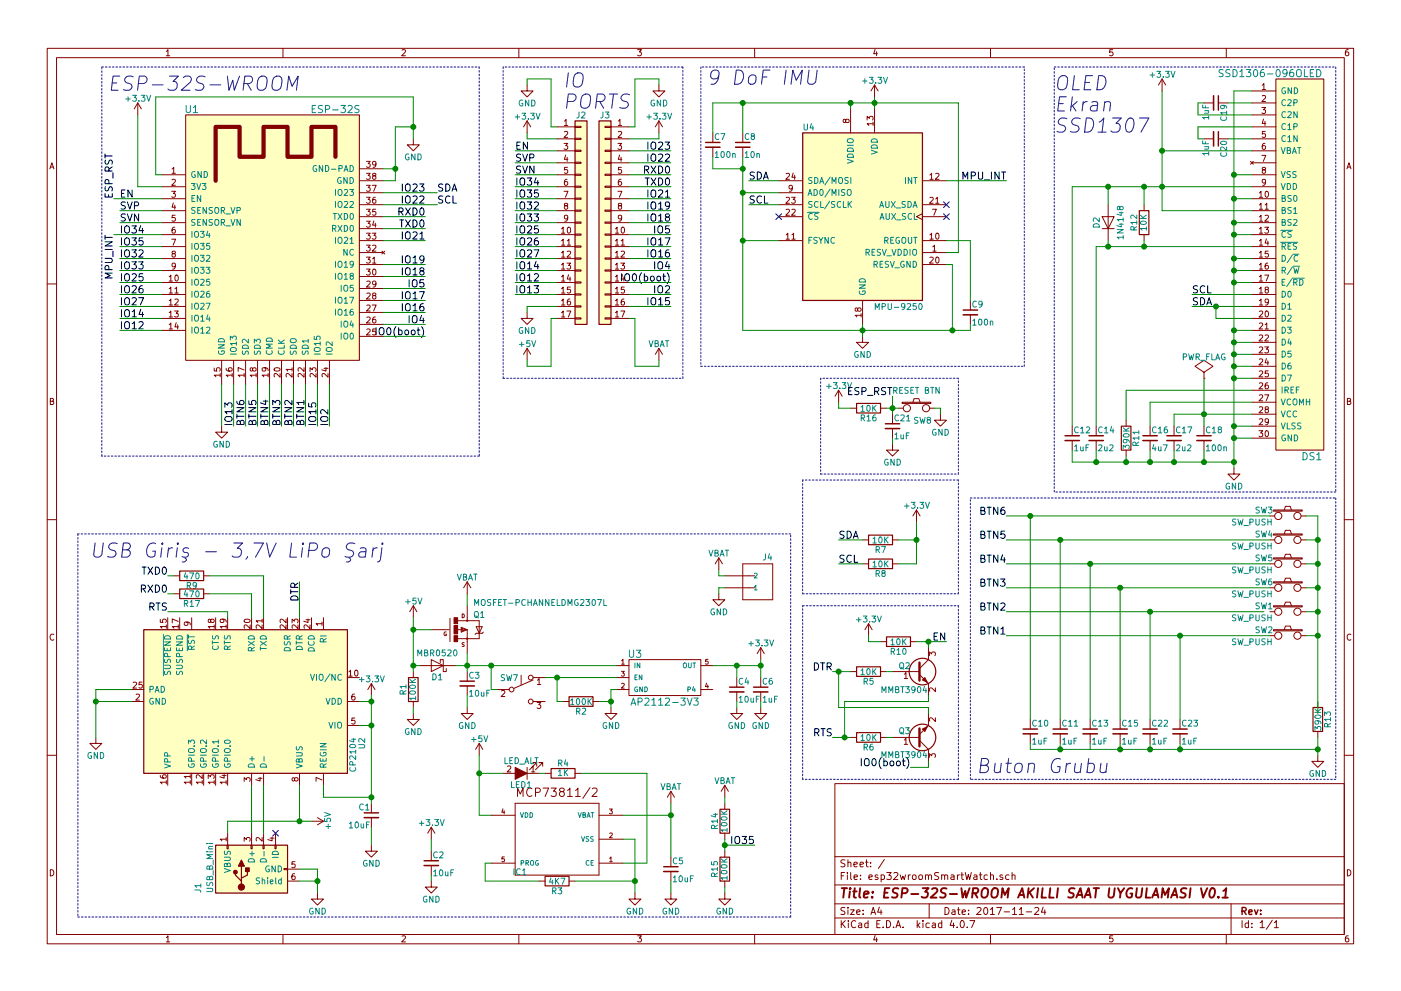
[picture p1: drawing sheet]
<svg xmlns="http://www.w3.org/2000/svg" width="297mm" height="210mm" viewBox="0 0 297 210" stroke-linecap="round" stroke-linejoin="round" font-family="sans-serif">
<g fill="none" stroke="#840000" stroke-width=".21">
<path d="M10 10.3h277v189.9h-277zM12 12.2h273v186.1h-273zM35.3 10.9l.3-.4v1.3M35.3 11.8h.7M60 10.3v1.9M85.2 10.6l.5-.1 .3 .4-.8 .9h.8M110 10.3v1.9M111.8 18v1.3h1.2l-1.2 1.3-1.3-1.3h1.3M135.2 10.5h.8l-.4 .5 .3 .1 .1 .2-.1 .4-.2 .1-.5-.1M139.7 18v1.3h-1.3l1.3 1.3 1.3-1.3h-1.3M160 10.3v1.9M185.4 18v2.6"/>
<path d="M185.4 18l-.7 1.3M185.4 18l.8 1.3M185.5 10.5l-.3 .9h.8M185.9 11v.8M210 10.3v1.9M235.9 10.5h-.6v.6h.6l.1 .5-.3 .2-.4-.1M246.4 16.8l-.8 1.2M246.4 16.8v2.5M246.4 16.8l.7 1.2M260 10.3v1.9M265.4 19.3h5.1M267.6 18.1l.4-.4v1.3"/>
<path d="M267.6 19h.7M270.5 16.8h10.2v78.7h-10.2zM285.9 10.5l-.4 .1-.2 .2-.1 .8 .3 .2 .4-.1 .1-.4-.1-.2-.4-.1-.3 .3M10.6 35.8l.4-1.3 .4 1.3M10.7 35.5h.6M29.2 21.8l-.8 1.3M29.2 21.8v2.6M29.2 21.8l.8 1.3M34.3 37.1h5.1M34.3 39.6h5.1M36.5 35.9l.3-.4v1.3M36.5 38.1l.5-.1 .2 .4-.8 .9h.8"/>
<path d="M36.5 36.8h.7M39.4 24.4h36.8v52h-36.8zM76.2 38.3h5.1M76.2 35.8h5.1M77.7 39.3h.8l-.4 .5 .3 .1v.6l-.1 .1-.6-.1M77.7 36.8h.8l-.4 .5 .3 .1v.5l-.1 .1-.6-.1M77.7 34.2h.8l-.4 .5 .3 .1v.6l-.1 .1-.6-.1M78.9 39.3h.9l-.6 1.3M79.2 37.3l-.2-.2v-.2h.7v.3l-.6 .2-.1 .2v.3l.2 .1h.3l.2-.2v-.4l-.2-.1M79.7 34.8l-.2 .2-.4-.1-.1-.6 .5-.1 .2 .3v.7l-.4 .3h-.2M87.6 29.5v1.2h1.3l-1.3 1.3-1.2-1.3h1.2M111.8 25.6l-.8 1.3"/>
<path d="M111.8 25.6v2.6M111.8 25.6l.7 1.3M118.1 37.1h3.8M118.1 39.6h3.8M118.1 26.9h3.8M118.1 29.5h3.8M118.1 32h3.8M118.1 34.5h3.8M119.6 30.4h.8l-.5 .5 .4 .1v.6l-.2 .1-.5-.1M119.7 25.7l.3-.4v1.3M119.7 28l.4-.1 .3 .3-.8 1h.8M119.7 26.6h.7"/>
<path d="M119.9 32.9l-.2 .9h.7M120.2 38l-.3 .1-.2 .2v.8l.2 .2 .4-.1-.1-.6-.3-.1-.2 .3M120.2 33.4v.8M120.3 35.5h-.6v.6h.6v.5l-.2 .2-.4-.2M121.9 39.5h1.3v.2h-1.3zM121.9 37h1.3v.2h-1.3zM121.9 34.4h1.3v.3h-1.3zM121.9 31.9h1.3v.2h-1.3zM121.9 29.3h1.3v.3h-1.3zM121.9 26.8h1.3v.2h-1.3zM128.3 39.5h1.2v.2h-1.2zM128.3 37h1.2v.2h-1.2z"/>
<path d="M128.3 34.4h1.2v.3h-1.2zM128.3 31.9h1.2v.2h-1.2zM128.3 29.3h1.2v.3h-1.2zM128.3 26.8h1.2v.2h-1.2zM129.5 37.1h3.8M129.5 39.6h3.8M129.5 26.9h3.8M129.5 29.5h3.8M129.5 32h3.8M129.5 34.5h3.8M131 30.4h.8l-.4 .5 .3 .1v.6l-.1 .1-.6-.1M131.1 25.7l.3-.4v1.3"/>
<path d="M131.1 28l.5-.1 .2 .3-.8 1h.8M131.1 26.6h.7M131.4 32.9l-.3 .9h.8M131.7 38l-.4 .1-.2 .2v.8l.2 .2 .4-.1v-.6l-.4-.1-.2 .3M131.7 33.4v.8M131.7 35.5h-.6v.6h.6v.5l-.1 .2-.5-.2M139.7 25.6l.8 1.3M139.7 25.6v2.6M139.7 25.6l-.8 1.3M151.1 28.2v2M151.1 31.2v2.1M157.5 28.2v2"/>
<path d="M157.5 31.2v2.1M165.1 38.3h5.1M166.7 36.9l.5-.1 .2 .3-.8 .9h.8M168 39.8l-.2 .3-.4-.1-.1-.6 .5-.1 .2 .2-.1 .8-.3 .3h-.2M168.2 36.7l-.3 .9h.8M168.5 37.2v.8M179.3 25.5l.3-.2h.3l.1 .2v.4l-.4 .1-.3-.1-.1-.6h-.3l-.1 .6 .3 .1 .2-.2M180.3 23.1v5.1M183.8 25.5v-.8l.5 .4 .1-.4h.6l.1 .2-.1 .6M185.1 26.3h-1.3l.4 .3M185.1 25.9v.7M185.4 23.1v5.1"/>
<path d="M195.6 38.3h5.1M197.2 37.1l.3-.3v1.2M197.2 38h.7M198.4 36.9l.5-.1 .2 .3-.8 .9h.8M255.3 21.8h2M255.3 29.5h2M258.3 21.8h2M258.3 29.5h2M265.1 34.2l.6 .6M265.4 37.1h5.1M265.4 39.6h5.1M265.4 21.8h5.1"/>
<path d="M265.4 24.4h5.1M265.4 26.9h5.1M265.4 29.5h5.1M265.4 32h5.1M265.4 34.5h5.1M265.7 34.2l-.6 .6M267.5 22.8h.8l-.4 .5 .4 .1v.5l-.2 .2-.6-.2M267.5 33h.9l-.6 1.2M267.6 20.4l.5-.1 .2 .3-.8 .9h.8M267.8 36l-.2-.2 .1-.2h.6v.3l-.6 .2-.1 .2 .1 .3 .1 .2h.3l.2-.3v-.3l-.2-.2M267.9 25.3l-.3 .9h.8M268.2 30.4l-.4 .1-.1 .2-.1 .7 .2 .3 .5-.1-.1-.6-.4-.1-.2 .2"/>
<path d="M268.2 25.7v.9M268.3 27.9h-.6l-.1 .6h.7v.5l-.2 .2-.5-.2M268.3 38.6l-.2 .2h-.4v-.7l.4-.1 .2 .3v.7l-.3 .3h-.3M285.6 35.8l.4-1.3 .4 1.3M285.7 35.5h.6M34.3 42.2h5.1M34.3 44.7h5.1M34.3 47.2h5.1M34.3 49.8h5.1M34.3 52.3h5.1M34.3 54.9h5.1M34.3 57.4h5.1"/>
<path d="M34.3 59.9h5.1M35.9 58.7l.3-.3v1.2M35.9 59.6h.7M36.4 40.6h.8l-.4 .5 .3 .1v.5l-.1 .2-.6-.2M36.4 50.7h.8l-.5 1.3M36.7 53.8l-.2-.2 .1-.3 .5 .1v.3l-.5 .2-.1 .2v.3l.2 .2h.3l.2-.3-.1-.4-.1-.1M36.8 43l-.3 1h.7M37.1 48.2l-.4 .1-.2 .2v.7l.2 .3 .4-.2v-.6h-.4l-.2 .2M37.1 43.5v.9M37.1 45.7h-.6v.5h.6v.6l-.1 .1-.5-.1M37.2 56.4l-.2 .2-.4-.1-.1-.6 .5-.1 .2 .3-.1 .7-.3 .3h-.2M37.2 58.5l.2-.1a.67 .67 0 0 1 .4 .6 .67 .67 0 0 1-.4 .6l-.3-.4z"/>
<path d="M76.2 58.7h5.1M76.2 56.1h5.1M76.2 53.6h5.1M76.2 51h5.1M76.2 48.5h5.1M76.2 46h5.1M76.2 43.4h5.1M76.2 40.9h5.1M77.7 57.1h.8l-.4 .5 .3 .1v.5l-.1 .2-.6-.2M77.7 54.6h.8l-.4 .4 .3 .1v.6l-.1 .1-.6-.1M77.7 52h.8l-.4 .5 .3 .1v.6l-.1 .1-.6-.1M77.7 49.5h.8l-.4 .5 .3 .1v.5l-.1 .1-.6-.1"/>
<path d="M77.7 46.9h.8l-.4 .5 .3 .1v.6l-.1 .1-.6-.1M77.7 44.4h.8l-.4 .5 .3 .1v.5l-.1 .2-.6-.2M77.7 41.9h.8l-.4 .4 .3 .1v.6l-.1 .1-.6-.1M77.8 59.7l.5-.1 .2 .4-.8 .9h.8M78.9 49.5h.8l-.4 .5 .4 .1v.5l-.2 .1-.6-.1M79 54.9l.3-.3v1.2M79 52.1l.5-.1 .2 .4-.8 .9h.8M79 55.8h.7M79.1 57.2l.2-.1a.67 .67 0 0 1 .4 .6 .67 .67 0 0 1-.4 .7l-.3-.5zM79.3 46.9l-.3 .9h.8M79.6 41.9h-.4l-.2 .3v.7l.2 .2 .5-.1-.1-.6-.4-.1-.2 .3M79.6 47.3v.9"/>
<path d="M79.7 44.4h-.7v.6h.7v.5l-.2 .2-.5-.2M81 53.3l.6 .6M81.6 53.3l-.6 .6M118.1 42.2h3.8M118.1 44.7h3.8M118.1 47.2h3.8M118.1 49.8h3.8M118.1 52.3h3.8M118.1 54.9h3.8M118.1 57.4h3.8M118.1 59.9h3.8M119 48.6l.4-.4v1.3"/>
<path d="M119 51.1l.4-.4v1.3M119 53.6l.4-.3v1.3M119 56.2l.4-.4v1.3M119 58.7l.4-.3v1.2M119 59.6h.8M119 49.5h.8M119 52h.8M119 54.6h.8M119 57.1h.8M119.6 40.6h.8l-.5 1.3M119.9 43.7l-.2-.3v-.2h.6v.3l-.5 .2-.1 .2v.4l.2 .1h.2l.3-.3-.1-.3-.2-.1M120.2 55.8h.8l-.5 .5 .4 .1v.6l-.1 .1-.6-.1"/>
<path d="M120.3 51.1l.3-.4v1.3M120.3 53.4l.5-.1 .2 .3-.8 1h.8M120.3 52h.7M120.4 46.2l-.3 .3-.3-.1-.1-.6 .4-.1 .3 .2-.1 .7-.3 .3h-.2M120.4 48.3l.1-.1a.67 .67 0 0 1 .5 .6 .67 .67 0 0 1-.5 .7l-.2-.5zM120.5 58.3l-.2 .9h.7M120.9 58.8v.8M121.9 59.8h1.3v.3h-1.3zM121.9 57.3h1.3v.2h-1.3zM121.9 54.7h1.3v.3h-1.3zM121.9 52.2h1.3v.2h-1.3zM121.9 49.7h1.3v.2h-1.3z"/>
<path d="M121.9 47.1h1.3v.3h-1.3zM121.9 44.6h1.3v.2h-1.3zM121.9 42h1.3v.3h-1.3zM128.3 59.8h1.2v.3h-1.2zM128.3 57.3h1.2v.2h-1.2zM128.3 54.7h1.2v.3h-1.2zM128.3 52.2h1.2v.2h-1.2zM128.3 49.7h1.2v.2h-1.2zM128.3 47.1h1.2v.3h-1.2zM128.3 44.6h1.2v.2h-1.2zM128.3 42h1.2v.3h-1.2zM129.5 42.2h3.8"/>
<path d="M129.5 44.7h3.8M129.5 47.2h3.8M129.5 49.8h3.8M129.5 52.3h3.8M129.5 54.9h3.8M129.5 57.4h3.8M129.5 59.9h3.8M130.5 48.6l.3-.4v1.3M130.5 51.1l.3-.4v1.3M130.5 53.6l.3-.3v1.3M130.5 56.2l.3-.4v1.3M130.5 58.7l.3-.3v1.2"/>
<path d="M130.5 59.6h.7M130.5 49.5h.7M130.5 52h.7M130.5 54.6h.7M130.5 57.1h.7M131 40.6h.9l-.6 1.3M131.3 43.7l-.2-.3v-.2h.6v.3l-.5 .2-.1 .2v.4l.2 .1h.3l.2-.3-.1-.3-.1-.1M131.6 55.8h.8l-.4 .5 .4 .1v.6l-.2 .1-.6-.1M131.7 51.1l.4-.4v1.3M131.7 53.4l.5-.1 .2 .3-.8 1h.8M131.7 52h.7M131.8 46.2l-.2 .3-.4-.1-.1-.6 .5-.1 .2 .2-.1 .7-.3 .3h-.2"/>
<path d="M131.8 48.3l.2-.1a.67 .67 0 0 1 .4 .6 .67 .67 0 0 1-.4 .7l-.3-.5zM132 58.3l-.3 .9h.8M132.3 58.8v.8M165.1 51h5.1M165.1 46h5.1M165.1 43.4h5.1M165.1 40.9h5.1M166.7 49.8l.3-.3v1.2M166.7 44.5l.5-.1 .2 .3-.8 1h.8M166.7 42l.5-.1 .2 .3-.8 .9h.8M166.7 50.7h.7M167.8 41.9h.8l-.4 .4 .4 .1v.6l-.2 .1-.6-.1"/>
<path d="M167.9 49.8l.3-.3v1.2M167.9 44.5l.5-.1 .2 .3-.8 1h.8M167.9 50.7h.7M195.6 45.3l-1.3 .7 1.3 .6M195.6 56.1h5.1M195.6 53.6h5.1M195.6 51h5.1M195.6 46h5.1M195.6 43.4h5.1M197.2 49.8l.3-.3v1.2M197.2 54.7l.4-.1 .3 .3-.8 .9h.8M197.2 42l.4-.1 .3 .3-.8 .9h.8"/>
<path d="M197.2 50.7h.7M197.7 44.4h.8l-.5 1.3M197.8 52.4l.3-.4v1.3M197.8 53.3h.7M198.4 42.2l.3-.3v1.2M198.4 43.1h.7M198.5 49.6l.2-.1a.67 .67 0 0 1 .4 .6 .67 .67 0 0 1-.4 .6l-.3-.4zM198.5 54.7l.2-.1a.67 .67 0 0 1 .4 .6 .67 .67 0 0 1-.4 .6l-.3-.5zM233.7 46h2.5l-1.3 2.5zM233.7 48.5h2.5M234.9 43.4v7.6M242.6 43.4v1.3"/>
<path d="M242.6 49.8v1.2M265.4 42.2h5.1M265.4 44.7h5.1M265.4 47.2h5.1M265.4 49.8h5.1M265.4 52.3h5.1M265.4 54.9h5.1M265.4 57.4h5.1M265.4 59.9h5.1M267 40.9l.4-.3v1.3M267 43.5l.4-.4v1.3M267 46l.4-.3v1.2"/>
<path d="M267 48.6l.4-.4v1.3M267 51.1l.4-.4v1.3M267 53.6l.4-.3v1.3M267 56.2l.4-.4v1.3M267 58.7l.4-.3v1.2M267 59.6h.7M267 41.9h.7M267 44.4h.7M267 46.9h.7M267 49.5h.7M267 52h.7M267 54.6h.7"/>
<path d="M267 57.1h.7M268.1 48.2h.8l-.4 .5 .4 .1v.5l-.2 .2-.6-.2M268.1 58.4h.9l-.5 1.2M268.2 43.5l.4-.4v1.3M268.2 45.8l.5-.1 .2 .3-.8 .9h.8M268.2 44.4h.7M268.3 40.7l.2-.1a.67 .67 0 0 1 .5 .6 .67 .67 0 0 1-.5 .7l-.3-.5zM268.5 50.7l-.3 .9h.8M268.8 55.8l-.3 .1-.2 .2-.1 .7 .3 .3 .4-.1-.1-.6-.3-.1-.3 .2M268.8 51.1v.9M268.9 53.3h-.6l-.1 .6h.7v.5l-.2 .2-.5-.2M10 60.2h2"/>
<path d="M34.3 62.5h5.1M34.3 65h5.1M34.3 67.6h5.1M34.3 70.1h5.1M35.9 61.3l.3-.4v1.3M35.9 63.8l.3-.4v1.3M35.9 66.3l.3-.3v1.3M35.9 68.9l.3-.4v1.3M35.9 62.2h.7M35.9 64.7h.7M35.9 67.3h.7M35.9 69.8h.7"/>
<path d="M37 66h.8l-.4 .5 .3 .1v.5l-.1 .2-.6-.2M37.1 61.3l.3-.4v1.3M37.1 63.5l.5-.1 .2 .4-.8 .9h.8M37.1 62.2h.7M37.4 68.4l-.3 1h.7M37.7 68.9v.9M45.4 78.1v.6h.6v-.6h.6l.1 .2-.1 .4M46.7 79.6h-1.3l.4 .4M46.7 79.2v.8M47 76.4v5.1M48 78.2v.3l.3 .2h.7l.2-.2-.1-.4-.6 .1-.1 .3 .3 .2M49.2 79.6h-1.2l.3 .4"/>
<path d="M49.2 79.2v.8M49.5 76.4v5.1M51.8 79.6h-1.3l.4 .4M51.8 78.5l-1.3-.5v.8M51.8 79.2v.8M52.1 76.4v5.1M53.6 78.3l.2-.3 .4 .1 .1 .2-.1 .4h-.4l-.2-.1-.2-.5h-.3v.6h.2l.3-.2M54.3 79.6h-1.3l.4 .4M54.3 79.2v.8M54.6 76.4v5.1M56.1 78l.3 .3-.1 .3-.6 .1-.1-.4 .2-.3 .7 .1 .3 .3v.2M56.8 79.6h-1.2l.3 .4"/>
<path d="M56.8 79.2v.8M57.1 76.4v5.1M58.2 78.2a.76 .76 0 0 1 1.2 .3 .74 .74 0 0 1-1.3-.2zM59.4 79.2v.8l-.9-.8-.4 .3 .1 .5M59.7 76.4v5.1M61.9 79.2v.8l-.9-.8-.3 .3 .1 .5M61.9 78.4h-1.2l.3 .3M61.9 78v.7M62.2 76.4v5.1M64.5 79.2v.8l-.9-.8-.4 .3 .1 .5M64.5 78v.8l-.9-.8-.4 .3 .1 .4M64.8 76.4v5.1"/>
<path d="M65.7 78.8v-.8l.5 .5 .1-.4h.6l.1 .2-.1 .5M67 79.2v.8l-.9-.8-.4 .3 .1 .5M67.3 76.4v5.1M68.7 78.2h.8M69.1 78v.7l-.9-.2M69.5 79.2v.8l-.9-.8-.3 .3 .1 .5M69.8 76.4v5.1M76.2 71.4h5.1M76.2 68.8h5.1M76.2 66.3h5.1M76.2 63.7h5.1M76.2 61.2h5.1"/>
<path d="M77.8 69.9l.5-.1 .2 .3-.8 1h.8M77.8 67.4l.5-.1 .2 .3-.8 .9h.8M77.8 64.8l.5-.1 .2 .4-.8 .9h.8M77.8 62.3l.5-.1 .2 .3-.8 .9h.8M78.9 64.7h.9l-.6 1.3M79.2 62.7l-.2-.2 .1-.3 .6 .1v.3l-.6 .2-.1 .2v.3l.2 .1h.3l.2-.2v-.4l-.2-.1M79.6 67.3h-.4l-.2 .3v.7l.2 .2 .5-.1-.1-.6-.4-.1-.2 .3M79.7 69.8h-.7v.6h.7v.5l-.2 .2-.5-.2M79.7 60.2l-.2 .2-.4-.1-.1-.6 .5-.1 .2 .3v.7l-.4 .3h-.2M111.8 66.3v1.3h1.2l-1.2 1.2-1.3-1.2h1.3M111.8 73.9v2.5M111.8 73.9l-.8 1.3"/>
<path d="M111.8 73.9l.7 1.3M118.1 62.5h3.8M118.1 65h3.8M118.1 67.6h3.8M119 61.3l.4-.4v1.3M119 63.8l.4-.4v1.3M119 66.3l.4-.3v1.3M119 62.2h.8M119 64.7h.8M119 67.3h.8M120.2 66h.8l-.5 1.3M120.9 63.4l-.4 .1-.2 .2v.8l.2 .2 .4-.1v-.6l-.4-.1-.2 .3"/>
<path d="M120.9 60.9h-.6v.6h.6v.5l-.1 .2-.5-.2M121.9 67.4h1.3v.3h-1.3zM121.9 64.9h1.3v.2h-1.3zM121.9 62.4h1.3v.2h-1.3zM128.3 67.4h1.2v.3h-1.2zM128.3 64.9h1.2v.2h-1.2zM128.3 62.4h1.2v.2h-1.2zM129.5 62.5h3.8M129.5 65h3.8M129.5 67.6h3.8M130.5 61.3l.3-.4v1.3M130.5 63.8l.3-.4v1.3"/>
<path d="M130.5 66.3l.3-.3v1.3M130.5 62.2h.7M130.5 64.7h.7M130.5 67.3h.7M131.6 66h.9l-.6 1.3M132.3 63.4l-.4 .1-.2 .2v.8l.2 .2 .5-.1-.1-.6-.4-.1-.2 .3M132.4 60.9h-.7v.6h.7v.5l-.2 .2-.5-.2M139.7 73.9v2.5M139.7 73.9l-.8 1.3M139.7 73.9l.8 1.3M181.8 65.6l.3-.3 .3 .1 .2 .2-.1 .3-.4 .1-.2-.1-.2-.5h-.3v.5l.2 .1 .2-.2M182.6 66.9h-1.3l.4 .4"/>
<path d="M182.6 66.5v.8M182.9 71.4v1.2h1.2l-1.2 1.3-1.3-1.3h1.3M182.9 63.7v5.1M205.7 63.7v2.1M205.7 66.8v2M255.3 79l1.9-1.3-1.9-1.3-1.9 1.3 1.9 1.3v1.3M265.4 62.5h5.1M265.4 65h5.1M265.4 67.6h5.1M265.4 70.1h5.1M265.4 72.6h5.1M265.4 75.2h5.1"/>
<path d="M265.4 77.7h5.1M267 66.1l.5-.1 .2 .3-.8 1h.8M267 68.6l.5-.1 .2 .4-.8 .9h.8M267 71.2l.5-.1 .2 .3-.8 .9h.8M267 73.7l.5-.1 .2 .4-.8 .9h.8M267 76.2l.5-.1 .2 .4-.8 .9h.8M267 78.8l.5-.1 .2 .3-.8 1h.8M267 61.3l.4-.4v1.3M267 63.8l.4-.4v1.3M267 62.2h.7M267 64.7h.7M268.1 73.6h.8l-.4 .5 .4 .1v.5l-.2 .2-.6-.2"/>
<path d="M268.2 68.9l.4-.4v1.3M268.2 71.2l.5-.1 .2 .3-.8 .9h.8M268.2 69.8h.7M268.3 66.1l.2-.1a.67 .67 0 0 1 .5 .6 .67 .67 0 0 1-.5 .7l-.3-.5zM268.5 61.4l-.3-.2 .1-.2h.6v.3l-.6 .2-.1 .2 .1 .3 .2 .2h.2l.2-.3v-.3l-.2-.2M268.5 76.1l-.3 .9h.8M268.8 76.5v.9M268.9 78.7h-.6l-.1 .6h.7v.5l-.2 .2-.5-.2M268.9 64l-.2 .2h-.4v-.7l.4-.1 .2 .3v.7l-.3 .3h-.3M285 60.2h2M10.7 85.1h.5l.1-.5-.6-.1v1.3h.5l.2-.4-.3-.3M47 90.4v1.3h1.3l-1.3 1.3-1.3-1.3h1.3"/>
<path d="M177.8 82.8l-.8 1.3M177.8 82.8v2.5M177.8 82.8l.8 1.3M180.3 86.6h1.3M186.7 86.6h1.3M189.2 94.2v1.3h1.3l-1.3 1.3-1.2-1.3h1.2M189.2 87.9v2M189.2 90.9v2.1M190.5 86.6h1M191.3 85.3h6.1v.3h-6.1zM193.5 85.3l.3-.7h1l.3 .7M197.1 86.6h1"/>
<path d="M199.4 87.9v1.2h1.3l-1.3 1.3-1.3-1.3h1.3M227.3 90.4v2.1M227.3 93.5v2M232.4 90.4v2.1M232.4 93.5v2M238.8 89.1v1.3M238.8 95.5v1.3M243.8 90.4v2.1M243.8 93.5v2M248.9 90.4v2.1M248.9 93.5v2M255.3 80.3h.1"/>
<path d="M255.3 90.4v2.1M255.3 93.5v2M261.6 99.3v1.3h1.3l-1.3 1.2-1.3-1.2h1.3M265.4 93h5.1M265.4 80.3h5.1M265.4 82.8h5.1M265.4 85.3h5.1M265.4 87.9h5.1M265.4 90.4h5.1M266.9 91.4h.8l-.4 .5 .4 .1v.5l-.2 .2-.6-.2M267 81.3l.5-.1 .2 .4-.8 .9h.8M267 83.9l.5-.1 .2 .3-.8 .9h.8"/>
<path d="M267 86.4l.5-.1 .2 .4-.8 .9h.8M267 88.9l.5-.1 .2 .4-.8 .9h.8M268.1 83.8h.9l-.5 1.2M268.3 91.5l.2-.1a.67 .67 0 0 1 .5 .6 .67 .67 0 0 1-.5 .7l-.3-.5zM268.5 86.8l-.3-.2 .1-.2h.6v.3l-.6 .2-.1 .2 .1 .3 .2 .2h.2l.2-.3v-.3l-.2-.2M268.8 81.2l-.3 .1-.2 .2-.1 .7 .3 .3 .4-.1-.1-.6-.3-.1-.3 .2M268.9 89.4l-.2 .2h-.4v-.7l.4-.1 .2 .3v.7l-.3 .3h-.3M285.7 85.1h.5l.1-.5-.6-.1v1.3h.5l.2-.4-.3-.3M10 110.3h2M152.4 118.4l-.8 1.2M152.4 118.4v2.5M152.4 118.4l.8 1.2"/>
<path d="M157.5 119.6h6.3v7.6h-6.3zM182.9 119.6h1.2M182.9 114.5h1.2M189.2 119.6h1.3M189.2 114.5h1.3M194.3 108.2l-.8 1.3M194.3 108.2v2.5M194.3 108.2l.8 1.3M269.2 119.6h1.1M269.2 114.5h1.1M269.2 109.5h1.1M270 118.4h6.1v.2h-6.1z"/>
<path d="M270 113.3h6.1v.2h-6.1zM270 108.2h6.1v.3h-6.1zM272.3 118.4l.2-.8h1.1l.2 .8M272.3 113.3l.2-.8h1.1l.2 .8M272.3 108.2l.2-.8h1.1l.2 .8M275.8 119.6h1.1M275.8 114.5h1.1M275.8 109.5h1.1M285 110.3h2M11.4 134.6a.58 .58 0 0 0-.8 .6 .58 .58 0 0 0 .8 .5M34 131.4v.6l.6 .1v-.7h.5l.2 .2-.2 .5M35.3 132.9h-1.3l.3 .4"/>
<path d="M35.3 132.6v.7M35.6 131.1v2.5M36.8 122.2h1.3M36.8 126h1.3M37.8 132.9h-1.3l.4 .4M37.8 131.8l-1.3-.5v.9M37.8 132.6v.7M38.1 131.1v2.5M39.6 132l.3 .2-.1 .4h-.6l-.1-.4 .2-.2h.7l.3 .3v.3M40.6 131.1v2.5M43.2 122.2h1.2M43.2 126h1.2"/>
<path d="M44.7 131.6l.2-.2h.4l.1 .2-.1 .4-.4 .1-.2-.1-.1-.6h-.4v.6l.2 .1 .3-.3M45.4 132.9h-1.3l.4 .4M45.4 132.6v.7M45.7 131.1v2.5M47.2 131.4l.3 .2-.1 .4h-.6l-.1-.4 .2-.2h.8l.3 .3v.3M48 132.9h-1.3l.3 .4M48 132.6v.7M48.3 131.1v2.5M51.8 131.5a.76 .76 0 0 1 1.2 .3 .74 .74 0 0 1-1.2-.1zM53 132.6v.8l-.9-.8-.3 .2 .1 .5M53.3 131.1v2.5M55.6 132.6v.8l-.9-.8-.4 .2 .1 .5"/>
<path d="M55.6 131.7h-1.3l.4 .4M55.6 131.4v.7M55.9 131.1v2.5M60.7 132.6v.8l-1-.8-.3 .2 .1 .5M60.7 131.4v.8l-1-.8-.3 .2 .1 .5M61 131.1v2.5M61.9 132.2v-.8l.5 .4 .1-.4h.6l.1 .2-.1 .6M63.2 132.6v.8l-.9-.8-.4 .2 .1 .5M63.5 131.1v2.5M64.9 131.5h.8M65.3 131.3v.8l-.9-.3M65.7 132.6v.8l-.9-.8-.3 .2 .1 .5"/>
<path d="M66 131.1v2.5M68.3 132.3h-1.3l.4 .4M68.3 132v.7M68.6 131.1v2.5M87.6 128.5v2.6M87.6 128.5l-.7 1.3M87.6 128.5l.8 1.3M91.4 139.9l2.6 1.3-2.6 1.3zM91.4 133.6h3.8M94.6 134.1a.37 .37 0 0 0-.5 .4 .37 .37 0 0 0 .5 .3v-.3h-.1M95.4 131.2v4.9M97 133.6h1.2"/>
<path d="M97.1 131.7h4.5v3.8h-4.6M97.8 133.1l1.3 .5-1.3 .5zM97.9 133.6v-.3l.9 .3-.9 .3M98 130.2a.41 .41 0 0 1 .5 .5 .41 .41 0 0 1-.5 .4zM98.4 136.4h-.4a.32 .32 0 0 0 .4 .4l-.1 .3h-.3M99.1 123.4v2.6M99.1 128.5v3.2M99.1 133.6v5.1M99.1 123.4l-.8 1.3M99.1 123.4l.7 1.3M101 133h1.2l-.6 1.4zM102.5 134.1l-.3 .3h-1.2l-.3 .2"/>
<path d="M133.3 139.9h15.3v7.7h-15.3zM150.1 139.9h-.5v.5l.5-.1v.5h-.5M152.4 126v1.2h1.3l-1.3 1.3-1.3-1.3h1.3M153.7 124.7h6.3M153.7 122.2h6.3M161.3 137.4v2.5M161.3 137.4l-.8 1.3M161.3 137.4l.8 1.3M184.1 132.3l.8 1.3M184.1 132.3v2.6M184.1 132.3l-.7 1.3M186.7 136.1h1.3"/>
<path d="M193 136.1h1.3M196.8 137.4v2.5l-1.9 2M197.1 139.1v-.8l.4 .5 .1-.4h.6l.1 .2-.1 .5M269.2 124.7h1.1M269.2 129.8h1.1M269.2 134.9h1.1M270 123.4h6.1v.3h-6.1zM270 128.5h6.1v.3h-6.1zM270 133.6h6.1v.3h-6.1zM272.3 123.4l.2-.7h1.1l.2 .7M272.3 128.5l.2-.7h1.1l.2 .7M272.3 133.6l.2-.8h1.1l.2 .8"/>
<path d="M275.8 124.7h1.1M275.8 129.8h1.1M275.8 134.9h1.1M286.4 134.6a.58 .58 0 0 0-.8 .6 .58 .58 0 0 0 .8 .5M20.3 156.5v1.2h-1.3l1.3 1.3 1.3-1.3h-1.3M27.9 146.3h2.6M27.9 148.8h2.6M28.2 144.8l.5-.1 .3 .4-.8 .9h.8M28.9 147.4l.4-.1 .3 .3-.8 .9h.8M30.1 144.7h-.6v.6h.6v.6l-.2 .1-.4-.1M73.7 143.8h2.5M73.7 148.8h2.5"/>
<path d="M73.7 153.9h2.5M74 142.5l.3-.3v1.3M74 143.5h.7M75.2 147.3h-.4l-.2 .3v.7l.2 .2 .4-.1v-.6l-.4-.1-.2 .3M75.2 152.3h-.6v.6h.6v.6l-.1 .1-.5-.1M75.3 142.3l.2-.1a.67 .67 0 0 1 .4 .6 .67 .67 0 0 1-.4 .7l-.3-.5zM78.7 145v2.6M78.7 145l-.7 1.3M78.7 145l.8 1.3M87.6 151.4v1.2h1.3l-1.3 1.3-1.2-1.3h1.2M87.6 142.5v1.3M87.6 148.8v1.3"/>
<path d="M88.9 141.2h7.6M93.3 140.6v-.7h.7v2.6h.6v-.6M99.1 150.1v1.3h1.2l-1.2 1.2-1.3-1.2h1.3M99.1 142.5v2M99.1 145.5v2.1M101.6 157.7v2.6M101.6 157.7l-.8 1.3M101.6 157.7l.8 1.3M105.4 146.3h2.5M106.3 146.6l.5-.1 .2 .4-.8 .9h.8M110.5 143.3v2M113 143.8h2.6"/>
<path d="M113 148.8h2.6M113 144.3l-4 1.7M113.9 149h.8l-.5 .5 .4 .1v.6l-.2 .1-.5-.1M113.9 144.3l.4-.3v1.2M113.9 145.2h.8M119.4 148.8h1.2M125.7 148.8h1.3M129.5 150.1v1.3h1.3l-1.3 1.2-1.2-1.2h1.2M130.8 141.2h2.5M130.8 146.3h2.5M130.8 143.8h2.5M131.7 142.4h.7l-.4 .4 .3 .1v.5h-.6"/>
<path d="M131.8 140.2l.3-.3v1M131.8 145.1l.4-.1 .2 .3-.7 .7h.7M131.8 140.9h.6M148.6 141.2h2.5M148.6 146.3h2.5M149.8 144.9l-.2 .8h.6M150.1 145.3v.7M156.2 150.1v1.3h1.3l-1.3 1.2-1.3-1.2h1.3M156.2 143.8v2M156.2 146.8v2M161.3 150.1v1.3h1.3l-1.3 1.2-1.3-1.2h1.3M161.3 143.8v2"/>
<path d="M161.3 146.8v2M180.3 142.5h1.3M180.3 156.5h1.3M186.7 142.5h1.3M186.7 156.5h1.3M189.2 142.5h5.7M189.2 156.5h5.7M191.7 143l.4-.3v1.3M191.7 157l.4-.3v1.2M191.7 144h.7M191.7 157.9h.7M194.9 143.1l1.9 1.9v2.6"/>
<path d="M194.9 157.1l1.9 1.9v2.5M196.8 151.4v2.5l-1.9 1.9M198.3 145.9v.8l-.9-.8-.3 .3 .1 .5M198.3 152.3v.8l-.9-.8-.3 .2 .1 .5M218.4 152.6v2.1M218.4 155.7v2M224.8 152.6v2.1M224.8 155.7v2M231.1 152.6v2.1M231.1 155.7v2M237.5 152.6v2.1M237.5 155.7v2"/>
<path d="M243.8 152.6v2.1M243.8 155.7v2M250.2 152.6v2.1M250.2 155.7v2M279.4 148.8v1.3M279.4 155.2v1.3M10 160.2h2M34 164.5v.4l.3 .1 .7 .1 .3-.2-.2-.5-.6 .1v.4l.2 .2M35.3 166h-1.3l.3 .3M35.3 165.6v.7M35.6 164.1v2.5M40.3 166h-1.2l.3 .3"/>
<path d="M40.3 164.7h-1.2l.3 .4M40.3 164.4v.7M40.3 165.6v.7M40.6 164.1v2.5M42.9 166h-1.3l.4 .3M42.9 164.4v.8l-.9-.8-.4 .2 .1 .5M42.9 165.6v.7M43.2 164.1v2.5M44.1 165.2v-.8l.5 .4 .1-.4h.6l.1 .2-.1 .6M45.4 166h-1.3l.4 .3M45.4 165.6v.7M45.7 164.1v2.5"/>
<path d="M47.1 164.5h.9M47.5 164.3v.8l-.9-.3M48 166h-1.3l.3 .3M48 178h-1.3l.3 .4M48 165.6v.7M48 177.7v.7M48.1 179.3h.3v.8h-.3zM48.3 164.1v2.5M48.3 176.8v2.5M51.8 165.8v-.8l.4 .4 .1-.4h.6l.1 .2-.1 .6M51.8 178.5v-.8l.4 .4 .1-.4h.6l.1 .2-.1 .6M53.2 179.3h.3v.8h-.3z"/>
<path d="M53.3 164.1v2.5M53.3 176.8v2.5M54.7 165.1h.9M55.1 164.9v.8l-.9-.3M55.6 177.7v.8l-.9-.8-.4 .2 .1 .5M55.8 179.3h.2v.8h-.2zM55.9 164.1v2.5M55.9 176.8v2.5M57.3 177.8h.8M57.7 177.6v.8l-.9-.3M58.3 179.3h.2v.8h-.2zM58.4 176.8v2.5"/>
<path d="M62.5 165.2l.2-.2h.4l.1 .2-.1 .4-.4 .1-.2-.1-.2-.6h-.3v.6l.2 .1 .3-.2M63.5 164.1v2.5M66 174.2h2.6M67.3 173.5l1.3 .7M68.3 165.5l-1.3-.6v.9M68.6 174.2l-1.3 .8M68.6 164.1v2.5M78.7 179.3v1.3h-1.2l1.2 1.3 1.3-1.3h-1.3M78.7 170.4v2.1M78.7 173.5v2M91.4 175.5v2.5M91.4 175.5l-.7 1.3"/>
<path d="M91.4 175.5l.8 1.3M104.1 173h5.1M106.6 171.6l-.2 .7h.6M106.7 164.1h7.6M106.9 172v.7M107.6 162.6l.5-.1 .2 .4-.8 .9h.8M109.2 170.4h17.8v15.3h-17.8zM109.7 169v-1.8l.6 1.3 .6-1.3v1.8M111.8 162.8v2.5M112.7 162.9l.3-.4v1.3M112.7 163.8h.7M112.8 167.4a.85 .85 0 0 0-1.2 .5 .85 .85 0 0 0 .8 1.1l.4-.2"/>
<path d="M113.5 168.1l.9-.1 .2-.2-.1-.4-.3-.2h-.7v1.8M113.8 162.6v-.8h-.8h.8l-1.5 1.5M115.1 162.6v-.8h-.8h.8l-1.6 1.5M115.1 167.2h1.2l-.7 1.8M115.6 164.1h1.2M116.8 167.2h1.1l-.6 .7 .6 .1v.8l-.3 .2h-.5l-.3-.2M119 168l-.4-.4 .1-.2 .3-.2 .5 .1 .1 .2v.3l-.8 .2-.2 .3v.3l.4 .4h.3l.3-.4v-.5l-.3-.1M120.3 167.7l.5-.5v1.8M120.3 169h1M121.9 164.1h1.3M122 167.7l.5-.5v1.8M122 169h1"/>
<path d="M125.1 167.1l-1.5 2.3M125.6 167.4l.7-.2 .2 .2 .1 .3-.1 .3-1 1h1.1M127 178h5.1M127 173h5.1M129.2 171.6h.6l-.3 .4 .3 .1v.5h-.6M129.3 176.8l.3-.1 .2 .3-.6 .7h.6M142.2 167.9v2.5M142.2 167.9l-.7 1.3M142.2 167.9l.8 1.3M153.7 166.6v2.6M153.7 170.4v1.3M153.7 176.8v1.2"/>
<path d="M153.7 166.6l-.8 1.3M153.7 166.6l.7 1.3M177 166.3h108v32h-108zM197.1 160.7v-.8l.4 .4 .1-.3h.6l.1 .1-.1 .6M279.4 160.3v1.2h1.3l-1.3 1.3-1.3-1.3h1.3M285 160.2h2M10.7 184.5a.65 .65 0 0 1 .7 .7 .65 .65 0 0 1-.7 .6zM35.3 198.9l.3-.4v1.3M35.3 199.8h.7M60 198.3v1.9M60.2 184.3h.8v.2h-.8zM61 186.9h2.5"/>
<path d="M61 184.4h2.5M62.5 185.4h-.4l-.2 .3v.7l.2 .2 .4-.1v-.6l-.4-.1-.2 .3M62.5 182.8h-.6v.6h.6v.6l-.1 .1-.5-.1M67.3 189.5v1.2h-1.3l1.3 1.3 1.3-1.3h-1.3M85.2 198.6l.5-.1 .3 .4-.8 .9h.8M91.4 186.9v1.3h1.3l-1.3 1.3-1.2-1.3h1.2M91.4 180.6v2M91.4 183.6v2.1M104.1 183.1h5.1M106.9 181.8h-.4l-.1 .5 .5-.1v.5h-.5M110 198.3v1.9M114.3 186.9h1.3"/>
<path d="M120.6 186.9h1.3M127 183.1h5.1M129.3 182.1l.2-.3v1M129.3 182.8h.5M134.6 189.5v1.2h1.3l-1.3 1.3-1.3-1.3h1.3M135.2 198.5h.8l-.4 .5 .3 .1 .1 .2-.1 .4-.2 .1-.5-.1M142.2 189.5v1.2h1.3l-1.3 1.3-1.2-1.3h1.2M142.2 181.9v2M142.2 184.9v2M153.7 189.5v1.2h-1.3l1.3 1.3 1.2-1.3h-1.2M153.7 180.6v1.3M153.7 186.9v1.3"/>
<path d="M160 198.3v1.9M177 194.8h108M177 191.8h108M177 187.8h108M177 181.8h108M178.4 195.3v1.5M178.4 185.8h.5M178.6 196l.6 .8M179.1 185.1h-.7v1.5M179.1 192.6l-.5-.1-.3 .3 .1 .3 .7 .4v.4l-.2 .1-.6-.1M179.1 182.5l-.5-.1-.3 .3 .1 .3 .7 .4v.4l-.2 .1-.6-.1M179.2 195.3l-.8 .9"/>
<path d="M179.7 185.1v.2M179.7 185.6v1M179.8 192.5v.2M179.8 183.1l.2-.2 .4 .1v.9M179.8 182.4v1.5M179.8 193v1M179.9 195.3v.2M179.9 195.8v1M180.3 193h.8l-.8 1h.8M180.4 185.1v1.3l.2 .2M181.1 183.4l.7-.1-.1-.3-.4-.1-.2 .2v.7h.6M181.1 186.1l.7-.1-.1-.3-.4-.1-.2 .2 .1 .7h.5"/>
<path d="M181.4 195.5a.71 .71 0 0 0-1 .5 .71 .71 0 0 0 .8 .8l.2-.1M181.6 193.5l.7-.1v-.3l-.4-.1-.3 .2 .1 .7h.6M182.1 195.9h.6v.9M182.3 183.4l.8-.1-.1-.3-.4-.1-.3 .2 .1 .7h.6M182.4 186.5v.1M182.4 185.7v.1M182.7 196.2l-.7 .3 .2 .3 .5-.1M183 193.9v.1M183 193.1v.1M183.5 182.9h.6M183.7 182.4v1.3l.4 .2M184 195.9l-.4-.1-.3 .3 .1 .6 .2 .1 .4-.1"/>
<path d="M184 195.3v1.5M184.2 186.1l.7-.1v-.3l-.4-.1-.3 .2 .1 .7h.6M184.6 183.8v.1M184.6 183v.1M184.7 194l.4-1.5 .5 1.5M184.8 193.6h.7M185.5 198.5l-.3 .9h.8M185.9 199v.8M185.9 196h.5M186.1 185.7l-.3-.1-.3 .2 .1 .2 .5 .2v.3h-.6M186.4 192.5l-.3 1h.9M186.6 195.3h-.7v1.5h.7"/>
<path d="M186.8 193v1M186.8 185.7l.4-.1 .3 .3-.1 .6h-.6M186.8 185.6v1.5M187.2 196.7v.1M187.5 182.3l-1.3 2M188 195.3a.76 .76 0 0 1 .8 .8 .76 .76 0 0 1-.8 .7zM188 185.1h1l-.6 .6 .5 .1v.7l-.2 .1-.7-.1M189.5 196.7v.1M189.5 185.3l.6-.2 .3 .4-1 1.1h1M190 196.8l.4-1.5 .6 1.5M190.1 196.4h.7M190.9 185.6l.3 1 .2-.7 .3 .7 .3-1"/>
<path d="M191.5 196.7v.1M192.6 185.6v1M193 185.6l-.4 .3M193.5 185.7l.2-.1 .5 .1v.6l-.1 .2-.4 .1-.2-.1zM194.5 195.3v1.5M194.6 196.3l.4 .5M194.9 185.7l.2-.1 .4 .1 .1 .6-.1 .2-.4 .1-.2-.1zM195 195.8l-.5 .6M195.7 195.3v.2M195.7 195.8v1M196.2 185.7l.2-.1 .4 .1v.9M196.2 185.6v1"/>
<path d="M196.8 185.8l.3-.2 .3 .1 .1 .9M197 191.8v3M197 195.9l-.4-.1-.3 .3 .1 .6 .2 .1 .4-.1M197.7 195.9h.6v.9M198.3 196.2l-.7 .3 .2 .3 .5-.1M199 185.2l-.6-.1-.3 .3 .1 .3 .7 .3v.5l-.2 .1-.6-.1M199.6 185.7l.2-.1 .4 .1 .1 .9M199.6 185.6v1M199.7 195.9l-.5-.1-.2 .3v.6l.2 .1 .5-.1M199.7 195.3v1.5M200.3 185.8l.2-.2 .4 .1v.9M200.4 192.5a.76 .76 0 0 1 .8 .8 .76 .76 0 0 1-.8 .7z"/>
<path d="M201.7 185.7h.5l.1 .9M201.8 195.2l-.4 1.1h1M201.9 193.1h.5l.1 .9M202.2 195.8v1M202.3 186l-.7 .3 .2 .3 .5-.1M202.5 193.4l-.7 .3 .2 .3 .5-.1M202.9 196.7v.1M203 193h.6M203 185.6v1M203.2 192.5v1.3l.4 .2M203.4 185.6l-.4 .3M203.7 185.6h.6"/>
<path d="M203.8 195.4l.1-.1a.8 .8 0 0 1 .6 .8 .8 .8 0 0 1-.6 .7 .97 .97 0 0 1-.1-1.4zM203.9 185.1v1.3l.4 .2M204 193.5l.7-.1-.1-.3-.4-.1-.2 .2 .1 .7h.5M204.6 185.1l.4 1.5 .3-1.1 .3 1.1 .3-1.5M205.1 196.7v.1M205.4 193.9v.1M205.4 193.1v.1M205.6 195.3h1.1l-.7 1.5M206.5 185.7h.6v.9M207.1 192.7l.6-.2 .3 .5-.9 1h.9M207.1 186l-.7 .3 .3 .3 .4-.1M207.6 185.6h.6"/>
<path d="M207.8 185.1v1.3l.4 .2M208.7 192.7l.2-.2a.8 .8 0 0 1 .5 .8 .8 .8 0 0 1-.5 .7l-.3-.5zM209.3 185.7l-.4-.1-.3 .3 .1 .6 .2 .1 .4-.1M210 193l.4-.5v1.5M210 194h.8M210 185.7l.2-.1 .4 .1v.9M210 185.1v1.5M210 198.3v1.9M211.3 192.5h1l-.6 1.5M211.4 186.5v.1M212.6 185.7l-.4-.1-.2 .2 .1 .2 .5 .2v.3h-.6M212.9 193.5h1.1"/>
<path d="M213.9 185.7l-.4-.1-.3 .3 .1 .6 .2 .1 .4-.1M214.6 185.7l.2-.1 .4 .1v.9M214.6 185.1v1.5M214.7 193l.4-.5v1.5M214.7 194h.8M216.1 193l.4-.5v1.5M216.1 194h.9M217.6 193.5h1.1M219.4 192.7l.6-.2 .2 .5-.9 1h.9M221.2 192.5l-.4 1h.9M221.5 193v1M235.9 198.5h-.6v.7l.6-.1 .1 .5-.3 .2-.4-.1"/>
<path d="M260 198.3v1.9M261 191.8v6.5M263.3 195.3v1.5M264.7 195.9l-.4-.1-.3 .3 .1 .6 .2 .1 .4-.1M264.7 195.3v1.5M265.4 196.7v.1M265.4 195.9v.1M267.2 195.8l.4-.5v1.5M267.2 196.8h.8M269.7 195.2l-1.2 2M270.2 195.8l.4-.5v1.5M270.2 196.8h.8"/>
<path d="M285.7 184.5a.65 .65 0 0 1 .7 .7 .65 .65 0 0 1-.7 .6zM285.9 198.5l-.4 .1-.2 .3-.1 .7 .3 .2 .4-.1 .1-.4-.1-.2-.4-.1-.3 .3"/>
<circle cx="192.3" cy="86.6" r=".76"/>
<circle cx="196.3" cy="86.6" r=".76"/>
<circle cx="271" cy="114.5" r=".76"/>
<circle cx="271" cy="109.5" r=".76"/>
<circle cx="271" cy="119.6" r=".76"/>
<circle cx="275.1" cy="109.5" r=".76"/>
<circle cx="275.1" cy="119.6" r=".76"/>
<circle cx="275.1" cy="114.5" r=".76"/>
<circle cx="271" cy="134.9" r=".76"/>
<circle cx="271" cy="129.8" r=".76"/>
<circle cx="271" cy="124.7" r=".76"/>
<circle cx="275.1" cy="124.7" r=".76"/>
<circle cx="275.1" cy="129.8" r=".76"/>
<circle cx="275.1" cy="134.9" r=".76"/>
<circle cx="108.5" cy="146.3" r=".51"/>
<circle cx="112.5" cy="148.8" r=".51"/>
<circle cx="112.5" cy="143.8" r=".51"/>
</g>
<g fill="none" stroke="#840000" stroke-width=".3">
<path d="M149.6 30.2h3.1M156 30.2h3M258.3 20.3v3.1M258.3 27.9v3.1M204.2 65.8h3.1M187.7 89.9h3.1M225.8 92.5h3.1M230.9 92.5h3M242.3 92.5h3.1M247.4 92.5h3M253.7 92.5h3.1M97.5 144.5h3.1"/>
<path d="M154.7 145.8h3M159.8 145.8h3M216.9 154.7h3.1M223.3 154.7h3M229.6 154.7h3.1M236 154.7h3M242.3 154.7h3.1M248.7 154.7h3M77.2 172.5h3.1M89.9 182.6h3.1M140.7 183.9h3.1M263.3 193.3l.8-.1 .1-.2-.1-.3-.2-.2h-.6v1.5"/>
<path d="M263.7 193.3l.5 .7M264.8 193.5l.7-.1-.1-.3-.4-.1-.2 .2v.7h.6M266 193l.3 1 .4-1M267.3 193.9v.1M267.3 193.1v.1"/>
</g>
<g fill="none" stroke="#840000" stroke-width=".41">
<path d="M178.5 188.4h1.1M179 188.4l-.2 2M180.2 189.1l-.2 1.3M180.3 188.4l-.1 .2 .2-.1-.1-.1-.1 .2M180.9 189.1h.7M181.2 188.4l-.2 1.8 .1 .1 .4 .1M182.4 188.4l-.2 1.8 .2 .2M183.2 189.8l.9-.2v-.4l-.6-.1-.3 .3v.9h.7M184.9 190.3v.1M185.1 189.2l-.1 .2-.1-.1 .2-.1-.1 .2M187.5 189.4h.7M188.6 188.4h-1l-.2 2h.9"/>
<path d="M190.5 188.5l-.8-.1-.3 .2v.6l.8 .4 .1 .5-.4 .3-.8-.1M191.2 189.5l1-.1a.56 .56 0 0 0 .1-.9l-1-.1-.2 2M193.2 189.7h1.5M195.6 188.4h1.3l-.8 .8a.48 .48 0 0 1 .6 .4l-.2 .7-.8 .1-.3-.1M197.6 188.6l.3-.2h.5l.2 .1 .1 .5-1.4 1.4h1.3M200.7 188.5l-.8-.1-.3 .2v.6l.8 .4 .1 .5-.4 .3-.8-.1M201.4 189.7h1.5M203.8 188.4l.3 2 .5-1.4 .3 1.4 .7-2M206.2 189.5l1-.1a.56 .56 0 0 0 .1-.9l-1-.1-.2 2M206.7 189.5l.5 .9M208.3 188.7a.66 .66 0 0 1 1.1 0 1.43 1.43 0 0 1-.5 1.7l-.6-.1a1.49 1.49 0 0 1 0-1.6zM210.4 188.7a.66 .66 0 0 1 1.2 0 1.43 1.43 0 0 1-.6 1.7l-.6-.1a1.49 1.49 0 0 1 0-1.6z"/>
<path d="M212.3 190.4l.2-2 .5 1.5 .9-1.5-.3 2M215.8 190.4l.9-2 .5 2M216.1 189.9h.9M218.1 188.4l-.2 2M218.3 189.3l.7 1.1M219.2 188.4l-1.2 1.2M220.1 188.4l-.2 2M221.1 188.4l-.3 2h1M222.7 188.4l-.2 2h.9M224.3 188.4l-.2 2M227.8 188.5l-.7-.1-.3 .2-.1 .6 .8 .4 .1 .5-.4 .3-.7-.1M228.2 190.4l.9-2 .4 2"/>
<path d="M228.4 189.9h1M229.9 190.4l.9-2 .4 2M230.1 189.9h1M231.9 188.4h1.1M232.4 188.4l-.2 2M235.2 188.4l-.2 1.7 .4 .3a.67 .67 0 0 0 .7-.3l.2-1.7M237 188.4l.6 1.1 .8-1.1M237.6 189.5l-.1 .9M240.1 188.5a1.02 1.02 0 0 0-1.2 .7 1.02 1.02 0 0 0 .5 1.2l.6-.1 .1-.7h-.4M241 188.4l-.2 1.7 .4 .3a.67 .67 0 0 0 .8-.3l.2-1.7M243.2 188.4l-.3 2h1M244.3 190.4l.9-2 .4 2"/>
<path d="M244.5 189.9h1M246.3 190.4l.2-2 .5 1.5 .8-1.5-.2 2M248.3 190.4l.9-2 .4 2M248.5 189.9h1M251.6 188.5l-.8-.1-.3 .2-.1 .6 .9 .4 .1 .5-.4 .3-.8-.1M252.4 188.4l-.2 2M254.6 188.4l.5 2 .9-2M256.7 188.6l.1-.1a.45 .45 0 0 1 .8 .3l-.1 .9-.2 .6-.3 .1-.5-.1a1.65 1.65 0 0 1 .2-1.7zM258.3 190.3v.1M259.2 190.4h1.1M259.4 189l.6-.6-.2 2"/>
</g>
<g fill="#ffffc2" stroke="#ffffc2" stroke-width=".21">
<path d="M39.4 24.4h36.8v52h-36.8z"/>
<path d="M270.5 16.8h10.2v78.7h-10.2z"/>
<path d="M170.2 28.2h25.4v35.5h-25.4z"/>
<path d="M30.5 133.6h43.2v30.5h-43.2z"/>
<path d="M121.9 25.6h2.6v43.2h-2.6z"/>
<path d="M127 25.6h2.5v43.2h-2.5z"/>
<path d="M45.7 179.3h15.3v10.2h-15.3z"/>
</g>
<path d="M71.1 33.3v-6.4h-5.1v6.4h-5v-6.4h-5.1v6.4h-5.1v-6.4h-5.1v11.4" fill="none" stroke="#840000" stroke-width=".89"/>
<g fill="none" stroke="#008484" stroke-width=".21">
<path d="M182.9 17.2h.9M183.4 16.7v1M184.3 16.4h.8l-.4 .5 .4 .1v.5l-.2 .2-.6-.2M185.7 17.5v.2M186.2 16.4h.7l-.4 .5 .4 .1v.5l-.2 .2-.5-.2M187.3 16.4l.4 1.3 .5-1.3M243.8 15.9h1M244.3 15.4v1M245.3 15.1h.8l-.5 .5 .4 .1v.6l-.2 .1-.5-.1M246.6 16.3v.1M247.1 15.1h.8l-.4 .5 .4 .1v.6l-.2 .1-.6-.1M248.3 15.1l.4 1.3 .4-1.3"/>
<path d="M259.3 14.8h-.6l-.2 .1v.4l.7 .3 .1 .4-.3 .3-.6-.1M260.8 14.8h-.6l-.2 .1v.4l.6 .3 .2 .4-.3 .3-.6-.1M261.4 14.8a.77 .77 0 0 1 .9 .7 .77 .77 0 0 1-.9 .8zM262.9 15.2l.4-.4v1.5M262.9 16.3h.9M264.3 14.8h.9l-.5 .5 .5 .3-.1 .5-.2 .2-.6-.2M265.9 14.9l.2-.1a.81 .81 0 0 1 .6 .7 .81 .81 0 0 1-.6 .8l-.2-.2-.1-.4zM267.9 14.8h-.4a.99 .99 0 0 0 0 1.5l.5-.2 .1-.5-.3-.3h-.3l-.3 .3M268.7 15.7h1.2M270.8 14.8h.1a.81 .81 0 0 1 .5 .7 .81 .81 0 0 1-.5 .8 .98 .98 0 0 1-.1-1.5zM272.5 18.7a.59 .59 0 0 0-.7 .5 .59 .59 0 0 0 .7 .6v-.5h-.2M272.9 15.4l-.3 .3h-.3l-.3-.3 .1-.5 .5-.1a.96 .96 0 0 1-.2 1.5h-.3"/>
<path d="M273.8 18.6v1.3l-.7-1.3v1.3M274.2 14.8h-.5a.99 .99 0 0 0 0 1.5l.5-.2 .1-.5-.3-.3h-.3l-.3 .3M274.4 18.6a.64 .64 0 0 1 .7 .6 .64 .64 0 0 1-.7 .7zM275 15a.5 .5 0 0 1 .5-.2 .5 .5 0 0 1 .4 .5l-.1 .8-.3 .2a.53 .53 0 0 1-.6-.5zM276.6 14.8v1.5h.7M277.8 15.5h.5M278.5 14.8h-.7v1.5h.7M279.2 14.8a.77 .77 0 0 1 .9 .7 .77 .77 0 0 1-.9 .8zM26.7 21h.9M27.2 20.5v1M28.1 20.2h.8l-.4 .5 .4 .1v.6l-.2 .1-.6-.1M29.5 21.4v.1"/>
<path d="M29.9 20.2h.8l-.4 .5 .4 .1v.6l-.2 .1-.6-.1M31.1 20.2l.4 1.3 .5-1.3M39.5 22.4v1.2l.3 .3h.3l.3-.3v-1.2M40.6 38.9h.8l-.5 .5 .4 .1v.6l-.2 .1-.5-.1M41 22.8l.5-.4v1.5M41 23.9h.9M41.4 36.4a.59 .59 0 0 0-.8 .6 .59 .59 0 0 0 .8 .6v-.5h-.2M41.7 38.9l.4 1.3 .5-1.3M42.7 36.4v1.3l-.7-1.3v1.3M42.9 38.9h.8l-.5 .5 .4 .1v.6l-.2 .1-.5-.1M43.3 36.4a.64 .64 0 0 1 .7 .6 .64 .64 0 0 1-.7 .7zM66.2 23.1h.5"/>
<path d="M66.9 22.4h-.7v1.5h.7M67.1 35.2a.59 .59 0 0 0-.7 .5 .59 .59 0 0 0 .7 .6v-.5h-.2M68.4 22.4h-.6l-.3 .3 .1 .3 .7 .3v.4l-.2 .2-.6-.1M68.4 35.1v1.3l-.7-1.3v1.3M69 35.1a.64 .64 0 0 1 .7 .7 .64 .64 0 0 1-.7 .6zM69 23.2l.7-.1 .2-.2-.1-.4-.2-.1h-.6v1.5M70.3 35.9h.9M70.5 23.3h1.2M71.9 35.8l.6-.1v-.5l-.6-.1v1.3M72.3 37.7a.59 .59 0 0 0-.7 .6 .59 .59 0 0 0 .7 .6v-.5h-.2M72.3 22.4h.9l-.5 .6 .5 .2v.5l-.3 .2-.6-.2M72.9 36.4l.5-1.3 .4 1.3"/>
<path d="M73.1 36h.6M73.6 37.7v1.2l-.7-1.2v1.2M73.8 22.5l.6-.1 .3 .4-1 1.1h1M74.2 37.7a.64 .64 0 0 1 .7 .6 .64 .64 0 0 1-.7 .6zM74.2 35.1a.64 .64 0 0 1 .7 .7 .64 .64 0 0 1-.7 .6zM76.1 22.4h-.6l-.3 .3 .2 .3 .6 .3v.4l-.2 .2-.6-.1M86.7 32.7a.59 .59 0 0 0-.8 .6 .59 .59 0 0 0 .8 .6v-.5h-.2M88 32.7v1.2l-.7-1.2v1.2M88.6 32.7a.64 .64 0 0 1 .7 .6 .64 .64 0 0 1-.7 .6zM109.2 24.8h1M109.7 24.3v1M110.7 24h.8l-.5 .5 .4 .1v.6l-.2 .1-.5-.1"/>
<path d="M110.8 21.3a.59 .59 0 0 0-.7 .6 .59 .59 0 0 0 .7 .5v-.5h-.2M112 25.2v.1M112.1 21.2v1.3l-.7-1.3v1.3M112.5 24h.8l-.4 .5 .3 .1v.6l-.1 .1-.6-.1M112.7 21.2a.64 .64 0 0 1 .7 .7 .64 .64 0 0 1-.7 .6zM113.7 24l.4 1.3 .4-1.3M122.8 23.8l-.1 1-.4 .2M123.3 23.9l.5-.1 .2 .3-.8 .9h.8M127.8 23.8v1l-.4 .2M128.3 23.8h.8l-.4 .5 .4 .1v.5l-.2 .1-.6-.1M137.1 24.8h1M137.6 24.3v1"/>
<path d="M138.6 24h.8l-.5 .5 .4 .1v.6l-.2 .1-.5-.1M138.7 21.3a.59 .59 0 0 0-.7 .6 .59 .59 0 0 0 .7 .5l.1-.5h-.2M139.9 25.2v.1M140.1 21.2v1.3l-.8-1.3v1.3M140.4 24h.8l-.4 .5 .3 .1v.6l-.1 .1-.6-.1M140.7 21.2a.64 .64 0 0 1 .7 .7 .64 .64 0 0 1-.7 .6zM141.6 24l.4 1.3 .4-1.3M151.6 32.5l.4-.3v1.2M151.6 33.4h.7M152.4 28.4a.56 .56 0 0 0-.8 .6 .56 .56 0 0 0 .8 .5M152.8 28.3h.9l-.6 1.3M153 32.3l.1-.1a.67 .67 0 0 1 .5 .6 .67 .67 0 0 1-.5 .6l-.2-.5z"/>
<path d="M154.2 32.3l.2-.1a.67 .67 0 0 1 .4 .6 .67 .67 0 0 1-.4 .6l-.3-.5zM155.3 32.7l.2-.1h.3l.1 .8M155.3 32.6v.8M158 32.5l.3-.3v1.2M158 33.4h.7M158.7 28.4a.56 .56 0 0 0-.7 .6 .56 .56 0 0 0 .7 .5M159.3 32.3l.2-.1a.67 .67 0 0 1 .4 .6 .67 .67 0 0 1-.4 .6l-.3-.5zM159.5 28.9l-.2-.3v-.2h.6v.3l-.5 .2-.1 .2v.4l.2 .1h.2l.3-.2-.1-.4-.2-.1M160.5 32.7l.2-.1h.3v.8M160.5 32.6v.8M170.5 26.3v1l.2 .3h.3l.2-.3v-1M172 26.2l-.2 .9h.7"/>
<path d="M172.2 37.7h-.6l-.1 .4a.54 .54 0 0 1 .6 .7l-.2 .1h-.5M172.3 26.7v.9M172.7 37.7a.64 .64 0 0 1 .7 .6 .64 .64 0 0 1-.7 .6zM173.8 38.9l.4-1.2 .5 1.2M173.9 38.6h.6M176 37.6l-1.1 1.6M176.4 38.9v-1.2l.4 .9 .4-.9v1.2M177.9 37.8l.2-.1h.4l.1 .8a.42 .42 0 0 1-.2 .4 .42 .42 0 0 1-.4 0l-.2-.4zM179.7 33.8l1.2 .4-1.2 .4M179.7 30.8h1.2M179.7 31.6a.69 .69 0 0 1 .8-.2 .69 .69 0 0 1 .4 .7h-1.2zM179.7 29.6l.8-.2a.42 .42 0 0 1 .4 .3 .42 .42 0 0 1-.1 .4l-.3 .2-.7-.1-.1-.2z"/>
<path d="M179.8 32.8a.67 .67 0 0 1 .8-.1 .67 .67 0 0 1 .3 .7h-1.2zM179.8 37.7h-.6v.4a.54 .54 0 0 1 .6 .7l-.2 .1h-.5M180.4 37.7v1.2M184.7 31.9l1.3 .4-1.3 .4M184.8 31a.69 .69 0 0 1 .8-.2 .69 .69 0 0 1 .4 .6h-1.3zM184.9 29.6a.67 .67 0 0 1 .8-.1 .67 .67 0 0 1 .3 .7h-1.3zM192 37.7v1.2M193.3 37.7v1.2l-.7-1.2v1.2M193.7 37.7h.7M194.1 37.7v1.2M255 22.3v.6h1.3M255 29.9v.6h1.3"/>
<path d="M255.4 23.5h.9M255.4 31.1h.9M255.6 22.4v.5M255.6 30.1v.4M256.1 23.5l.2 .2-.1 .3h-.8M256.1 31.1l.2 .2-.1 .3h-.8M256.3 24.9h-1.3l.3 .4M256.3 32.6h-1.3l.3 .3M256.3 24.6v.7M256.3 32.2v.7M258.9 30.1a.76 .76 0 0 1 1.2 .3 .74 .74 0 0 1-1.3-.1zM258.9 24.8a.56 .56 0 0 0 .5 .8 .56 .56 0 0 0 .5-.8"/>
<path d="M258.9 32.4a.56 .56 0 0 0 .5 .8 .56 .56 0 0 0 .5-.8M259.3 22.3l.3 .3-.1 .4h-.6l-.1-.4 .2-.3 .8 .1 .3 .3v.3M260.1 23.9h-1.3l.4 .4M260.1 31.2v.8l-.9-.8-.4 .2 .1 .5M260.1 23.6v.7M271.7 31.3l.4 1.3 .4-1.3M271.7 36.4l.4 1.3 .4-1.3M271.7 38.9l.4 1.3 .4-1.3M272.5 21.3a.56 .56 0 0 0-.7 .5 .56 .56 0 0 0 .7 .5M272.5 23.8a.56 .56 0 0 0-.7 .5 .56 .56 0 0 0 .7 .5M272.5 26.3a.56 .56 0 0 0-.7 .6 .56 .56 0 0 0 .7 .5M272.5 28.9a.56 .56 0 0 0-.7 .5 .56 .56 0 0 0 .7 .5"/>
<path d="M272.9 31.9l.6-.1v-.4l-.6-.1v1.3h.5l.2-.4-.2-.3M272.9 38.9a.64 .64 0 0 1 .7 .7 .64 .64 0 0 1-.7 .6zM273 21.3l.5-.1 .3 .3-.8 .9h.8M273 23.8l.5-.1 .3 .3-.8 1h.8M273 26.6l.4-.4v1.3M273 29.1l.4-.3v1.2M273 27.5h.8M273 30h.8M273.6 36.4h-.6l-.1 .5a.54 .54 0 0 1 .6 .6l-.1 .2-.5-.1M274 32.6l.4-1.3 .5 1.3M274.1 32.2h.6M274.2 38.9a.64 .64 0 0 1 .7 .7 .64 .64 0 0 1-.7 .6z"/>
<path d="M274.3 21.8l.6-.1 .1-.4-.7-.1v1.2M274.3 26.9l.6-.1 .1-.5-.7-.1v1.3M274.8 36.4h-.6l-.1 .5a.54 .54 0 0 1 .7 .6l-.2 .2-.5-.1M275 23.7v1.3l-.7-1.3v1.3M275 28.8v1.2l-.7-1.2v1.2M275.1 31.3h.7M275.5 31.3v1.3M40.7 42.1h.4M40.7 49.1v1.3M40.7 51.6v1.3M40.7 54.2v1.2M40.7 56.7v1.3"/>
<path d="M40.7 59.3v1.2M41.3 41.5h-.6v1.2h.6M41.3 49.3l.2-.2h.4l.2 .8a.42 .42 0 0 1-.2 .4 .42 .42 0 0 1-.5 0l-.2-.4zM41.4 44.1h-.7v.4a.54 .54 0 0 1 .6 .7l-.2 .1-.5-.1M41.4 46.6h-.7v.4a.54 .54 0 0 1 .6 .7l-.2 .1-.5-.1M41.4 51.7h.5l.2 .8a.42 .42 0 0 1-.2 .4 .42 .42 0 0 1-.5-.1l-.2-.3zM41.4 54.2h.5l.2 .8a.42 .42 0 0 1-.2 .4 .42 .42 0 0 1-.5 0l-.2-.4zM41.4 56.8h.5l.2 .8a.42 .42 0 0 1-.2 .3 .42 .42 0 0 1-.5 0l-.2-.3zM41.4 59.3h.5l.2 .8a.42 .42 0 0 1-.2 .4 .42 .42 0 0 1-.5-.1l-.2-.3zM41.9 44.6h.4M41.9 47.1h.4M42.5 49.1h.8l-.5 .5 .4 .1v.5l-.1 .2-.6-.2"/>
<path d="M42.5 51.6h.8l-.5 .5 .4 .1v.6l-.1 .1-.6-.1M42.5 54.2h.8l-.5 .5 .4 .1v.5l-.1 .1-.6-.1M42.5 56.7h.8l-.5 .5 .4 .1v.6l-.1 .1-.6-.1M42.5 44h-.6v1.3h.6M42.5 46.6h-.6v1.2h.6M42.5 41.5v1.2l-.7-1.2v1.2M42.6 59.4l.5-.1 .2 .3-.8 .9h.8M43.7 56.7h.8l-.4 .5 .3 .1v.6l-.1 .1-.6-.1M43.8 44v1.3l-.7-1.3v1.3M43.8 46.6v1.2l-.7-1.2v1.2M43.8 54.3l.5-.1 .2 .3-.8 .9h.8M44.1 49l-.3 .9h.8"/>
<path d="M44.4 49.5v.9M44.4 51.6h-.6v.6h.6v.6l-.1 .1-.5-.1M44.4 59.3h-.6v.5h.6v.6l-.1 .1-.5-.1M45 44.1h-.6v.4a.54 .54 0 0 1 .6 .7l-.2 .1-.5-.1M45 46.6h-.6v.4a.54 .54 0 0 1 .6 .7l-.2 .1-.5-.1M45.6 44.2l.2-.2 .4 .1 .2 .8a.42 .42 0 0 1-.2 .3 .42 .42 0 0 1-.5 0l-.2-.3zM45.6 46.7l.2-.1h.4l.2 .8a.42 .42 0 0 1-.2 .4 .42 .42 0 0 1-.5-.1l-.2-.3zM46.9 44.7l.6-.1 .1-.5-.7-.1v1.3M46.9 47.2l.6-.1 .1-.4-.7-.1v1.2M47.2 44.7l.4 .6M47.2 47.2l.4 .6M47.9 45.4h.9"/>
<path d="M47.9 47.9h.9M49 44l.4 1.3 .4-1.3M49 46.6l.4 1.2 .4-1.2M50.2 44.7l.7-.1v-.5l-.7-.1v1.3M51 46.6v1.2l-.8-1.2v1.2M70.5 48.5l.6-.1 .1-.5-.7-.1v1.3M70.6 45.3h.7M70.8 48.5l.4 .6M71 45.3v1.3M71.1 40.2v1.3M71.1 42.7v1.3M71.1 50.4v1.2"/>
<path d="M71.1 55.4v1.3M71.1 58v1.3M71.7 47.8l.8 1.3M71.7 45.3l.8 1.3M71.7 58.2l.3-.2h.3l.2 .8a.42 .42 0 0 1-.2 .4 .42 .42 0 0 1-.4 0l-.2-.4zM71.7 55.6l.3-.2 .3 .1 .2 .8a.42 .42 0 0 1-.2 .4 .42 .42 0 0 1-.4-.1l-.2-.3zM71.7 50.5l.3-.1h.3l.2 .8a.42 .42 0 0 1-.2 .4 .42 .42 0 0 1-.4 0l-.2-.4zM71.7 40.4l.3-.2 .3 .1 .2 .7a.42 .42 0 0 1-.2 .4 .42 .42 0 0 1-.4 0l-.2-.4zM71.9 42.8h.4l.2 .8a.42 .42 0 0 1-.2 .4 .42 .42 0 0 1-.4-.1l-.2-.3zM72.5 47.8l-.8 1.3M72.5 45.3l-.8 1.3M73 58.3l.4-.3v1.3"/>
<path d="M73 55.8l.4-.4v1.3M73 50.5l.5-.1 .2 .3-.8 .9h.8M73 47.8a.64 .64 0 0 1 .7 .7 .64 .64 0 0 1-.7 .6zM73 45.3a.64 .64 0 0 1 .7 .6 .64 .64 0 0 1-.7 .7zM73 42.8l.5-.1 .2 .4-.8 .9h.8M73 40.3l.5-.1 .2 .4-.8 .9h.8M73 59.3h.7M73 56.7h.7M73.6 52.9v1.3l-.7-1.3v1.3M74.1 40.2h.8l-.4 .5 .4 .1v.5l-.2 .2-.6-.2M74.2 50.7l.4-.3v1.2M74.2 42.8l.5-.1 .2 .4-.8 .9h.8"/>
<path d="M74.2 51.6h.7M74.3 47.9l.2-.1a.67 .67 0 0 1 .4 .7 .67 .67 0 0 1-.4 .6l-.3-.5zM74.3 45.4l.2-.1a.67 .67 0 0 1 .4 .6 .67 .67 0 0 1-.4 .7l-.3-.5zM74.4 58.5l-.2-.2 .1-.2h.6v.3l-.6 .2-.1 .2 .1 .3 .1 .2h.3l.2-.3v-.4l-.2-.1M74.9 56l-.2 .2h-.4v-.7l.4-.1 .2 .3v.7l-.3 .3h-.3M74.9 53a.56 .56 0 0 0-.7 .5 .56 .56 0 0 0 .7 .5M171.2 45.1h2.5M171.3 41.5l.4-1.3 .5 1.3M171.4 41.1h.6M171.5 50.9h.4M172.1 50.4h-.6v1.2M172.2 42.8h-.6l-.1 .4a.54 .54 0 0 1 .6 .7l-.2 .1-.5-.1"/>
<path d="M172.2 45.4a.56 .56 0 0 0-.8 .5 .56 .56 0 0 0 .8 .5M172.6 40.2a.64 .64 0 0 1 .7 .6 .64 .64 0 0 1-.7 .7zM173.3 50.4h-.7v.4a.54 .54 0 0 1 .6 .7l-.2 .1h-.5M173.4 45.3h-.6v.5a.54 .54 0 0 1 .6 .6l-.2 .2-.5-.1M173.4 42.8a.56 .56 0 0 0-.7 .6 .56 .56 0 0 0 .7 .5M173.6 50.4l.4 .6 .5-.6M173.9 40.3l.2-.1a.67 .67 0 0 1 .4 .6 .67 .67 0 0 1-.4 .7l-.3-.5zM174 42.7v1.3h.6M174 51v.6M175.6 50.4v1.2l-.7-1.2v1.2M175.9 42.7l-1.1 1.6M176 40.1l-1.1 1.7"/>
<path d="M176.4 41.5v-1.3l.4 .9 .4-.9v1.3M176.9 50.5a.56 .56 0 0 0-.7 .5 .56 .56 0 0 0 .7 .5M177 42.8h-.6l-.1 .4a.54 .54 0 0 1 .6 .7l-.1 .1-.5-.1M177.9 40.2v1.3M178.3 42.8a.56 .56 0 0 0-.8 .6 .56 .56 0 0 0 .8 .5M178.8 42.7v1.3h.6M179.1 40.3h-.6v.4a.54 .54 0 0 1 .6 .6l-.2 .2-.5-.1M179.7 40.4l.2-.2 .4 .1 .2 .7a.42 .42 0 0 1-.3 .4 .42 .42 0 0 1-.4 0l-.2-.4zM179.8 42.7v1.3M180 43.3l.5 .7M180.5 42.7l-.7 .8M182.4 59.2a.67 .67 0 0 1 .7 0 .67 .67 0 0 1 .4 .6h-1.3z"/>
<path d="M183.6 53.6l.6-.1 .1-.5-.7-.1v1.3M183.9 53.6l.4 .6M184.9 53.5h.4M185.3 56.1l.6-.1 .1-.5-.7-.1v1.3M185.5 52.9h-.6v1.3h.6M185.6 56.1l.4 .6M186.5 44l.4-1.3 .5 1.3M186.6 46.6l.4-1.3 .4 1.3M186.6 56h.4M186.6 43.6h.6M186.7 53h-.6l-.1 .4a.54 .54 0 0 1 .6 .6l-.1 .2-.5-.1M186.7 46.2h.6"/>
<path d="M187.1 52.9l.4 1.3 .4-1.3M187.2 55.4h-.6v1.3h.6M187.6 51l.6-.1v-.4l-.6-.1v1.2M187.8 42.7v1.1l.2 .2h.3l.2-.2v-1.1M187.9 45.3v1l.2 .3h.2l.3-.3v-1M187.9 51l.4 .6M188 54.3h1M188.4 55.5h-.6l-.1 .4a.54 .54 0 0 1 .6 .7l-.1 .1-.5-.1M188.8 55.4l.4 1.3 .4-1.3M188.8 50.9h.5M189 42.7l.8 1.3M189.1 45.3l.8 1.3"/>
<path d="M189.1 52.9l.4 1.3 .5-1.3M189.5 50.4h-.7v1.2h.7M189.7 56.8h1M189.8 42.7l-.8 1.3M189.9 45.3l-.8 1.3M190 44.1h1M190.1 46.7h1M190.4 52.9a.64 .64 0 0 1 .7 .6 .64 .64 0 0 1-.7 .7zM190.7 50.4a.59 .59 0 0 0-.8 .6 .59 .59 0 0 0 .8 .6v-.5h-.2M191.3 50.5l.2-.1h.4l.1 .8a.42 .42 0 0 1-.2 .4 .42 .42 0 0 1-.4 0l-.2-.4zM191.7 52.9a.64 .64 0 0 1 .7 .6 .64 .64 0 0 1-.7 .7zM191.7 55.5a.59 .59 0 0 0-.7 .6 .59 .59 0 0 0 .7 .5v-.4h-.2"/>
<path d="M191.9 42.8h-.6v.4a.54 .54 0 0 1 .6 .7l-.2 .1-.5-.1M192 45.3h-.6v.5a.54 .54 0 0 1 .6 .6l-.2 .2-.5-.1M192.5 42.7a.64 .64 0 0 1 .7 .7 .64 .64 0 0 1-.7 .6zM192.6 50.4v1l.2 .2h.3l.2-.2v-1M192.9 52.9v1.3M193 55.4v1.3l-.7-1.3v1.3M193.3 45.4a.56 .56 0 0 0-.8 .5 .56 .56 0 0 0 .8 .5M193.5 53.1l.3-.2 .4 .1 .1 .7a.42 .42 0 0 1-.2 .4 .42 .42 0 0 1-.4 0l-.2-.4zM193.6 55.4a.64 .64 0 0 1 .7 .7 .64 .64 0 0 1-.7 .6zM193.6 44l.4-1.3 .4 1.3M193.7 50.4h.7M193.7 43.6h.6"/>
<path d="M193.9 45.3v1.3h.6M194.1 50.4v1.2M232 47.6a.67 .67 0 0 1 .7-.1 .67 .67 0 0 1 .4 .7h-1.3zM233.1 46.2v.8l-.9-.8-.4 .3 .1 .5M236.9 48.7h1.3l-1.3 .7h1.3M237.3 47.6h.9M237.3 45.1h.9M237.4 44l.3-.2h.3l.2 .2-.2 .4-.3 .1-.2-.1-.2-.6h-.3l-.1 .6 .3 .1 .2-.2M237.7 47.4v.8l-.9-.3M237.7 45v.7l-.9-.3M238.2 50.3h-1.3l.3 .4M238.2 46.6h-1.3l.3 .3"/>
<path d="M238.2 46.2v.7M238.2 50v.7M240.4 48.8l-.1-.6-.4-.1-.1 .7h1.2M241 47.2h-1.2l.3 .4M241 45.6v.8l-.9-.8-.3 .3 .1 .4M241 48.1l-.6 .4M241 46.9v.7M241.8 46.3h1.3M241.8 45.6l.7 .7M241.8 47.1a.76 .76 0 0 1 1.3 .2 .74 .74 0 0 1-1.3-.1zM243.1 48.5h-1.3l.3 .3M243.1 48.1v.7"/>
<path d="M243.1 45.6l-.8 .6M271.5 48.9h2.5M271.5 51.4h3.7M271.8 42.1l.6-.1v-.4l-.6-.1v1.2h.5l.2-.4-.2-.2M271.8 44.6l.6-.1v-.4l-.6-.1v1.3h.5l.2-.4-.2-.3M271.8 47.1l.6-.1v-.3l-.6-.1v1.2h.5l.2-.4-.2-.3M271.8 52.3l.6-.1 .1-.5-.7-.1v1.3M271.8 54.2a.64 .64 0 0 1 .8 .6 .64 .64 0 0 1-.8 .6zM271.8 57.4l.6-.1 .1-.5-.7-.1v1.3M271.8 59.8h.5M272.1 52.3l.4 .6M272.1 57.4l.4 .6"/>
<path d="M272.4 59.3h-.6v1.2h.6M272.5 49.2a.56 .56 0 0 0-.7 .5 .56 .56 0 0 0 .7 .5M273.1 52.2h.4M273.7 51.6h-.6v1.3h.6M273.8 41.5h-.6l-.1 .5a.54 .54 0 0 1 .6 .6l-.2 .1h-.5M273.8 44.1h-.6l-.1 .4a.54 .54 0 0 1 .6 .7l-.2 .1-.5-.1M273.8 46.6h-.6l-.1 .4a.54 .54 0 0 1 .6 .7l-.2 .1-.5-.1M273.8 49.1h-.6l-.1 .5a.54 .54 0 0 1 .6 .6l-.2 .2-.5-.1M273.9 59.2l-1.1 1.6M274 59h2.5M274 54.1l-1.1 1.6M274 56.6l-1.1 1.7"/>
<path d="M274.1 53.9h1.3M274.1 56.5h1.5M274.3 44.4l.3-.4v1.3M274.3 46.7l.5-.1 .2 .3-.8 .9h.8M274.3 45.3h.7M274.3 56.7l.3 1.3 .3-.9 .2 .9 .3-1.3M274.3 59.9l.6-.1 .1-.4-.7-.1v1.2M274.4 41.6l.1-.1a.67 .67 0 0 1 .5 .6 .67 .67 0 0 1-.5 .6l-.2-.4zM274.6 59.9l.4 .6M274.9 51.7h-.6l-.1 .4a.54 .54 0 0 1 .7 .7l-.2 .1-.5-.1M275.1 54.3a.56 .56 0 0 0-.7 .5 .56 .56 0 0 0 .7 .5M275.6 59.3a.64 .64 0 0 1 .7 .6 .64 .64 0 0 1-.7 .6z"/>
<path d="M40.7 61.8v1.3M40.7 64.3v1.3M40.7 66.9v1.2M40.7 69.4v1.3M41.3 62l.2-.2h.4l.2 .8a.42 .42 0 0 1-.2 .4 .42 .42 0 0 1-.5 0l-.2-.4zM41.3 64.5l.2-.2 .4 .1 .2 .8a.42 .42 0 0 1-.2 .4 .42 .42 0 0 1-.5-.1l-.2-.3zM41.3 67.1l.2-.2h.4l.2 .8a.42 .42 0 0 1-.2 .4 .42 .42 0 0 1-.5 0l-.2-.4zM41.3 69.6l.2-.2 .4 .1 .2 .8a.42 .42 0 0 1-.2 .3 .42 .42 0 0 1-.5 0l-.2-.3zM42.6 61.9l.5-.1 .2 .3-.8 1h.8M42.6 64.4l.5-.1 .2 .4-.8 .9h.8M42.6 67.2l.3-.3v1.2M42.6 69.8l.3-.4v1.3"/>
<path d="M42.6 68.1h.7M42.6 70.7h.7M43.7 64.3h.9l-.6 1.3M43.8 69.5l.5-.1 .2 .4-.8 .9h.8M44.1 66.8l-.3 .9h.8M44.4 61.8h-.4l-.2 .3v.7l.2 .3 .4-.2v-.6h-.4l-.2 .2M44.4 67.3v.8M46.3 73.1h1.3l-1.3 .8h1.3M46.4 74.5a.59 .59 0 0 0 .5 .7 .59 .59 0 0 0 .6-.7l-.5-.1v.2M46.4 72.1a.69 .69 0 0 1 .7-.2 .69 .69 0 0 1 .5 .6h-1.3zM48.8 72.1v-.8l.5 .4 .1-.3h.6l.1 .1-.1 .6M48.8 75.1h1.3"/>
<path d="M48.9 73.9l.8-.2a.42 .42 0 0 1 .4 .3 .42 .42 0 0 1-.1 .4l-.3 .2-.7-.1-.2-.2zM50.1 72.9h-1.3l.4 .3M50.1 72.5v.7M51.4 74.5v.6h.5a.54 .54 0 0 1 .6-.6l.2 .2-.1 .5M51.4 73.4a.69 .69 0 0 1 .8-.2 .69 .69 0 0 1 .5 .7h-1.3zM52.7 72v.8l-1-.8-.3 .2 .1 .5M53.9 72.8v-.8l.5 .4 .1-.4h.6l.1 .2-.1 .6M54 74.5v.6h.4a.54 .54 0 0 1 .7-.6l.1 .2-.1 .5M54 73.4a.69 .69 0 0 1 .8-.2 .69 .69 0 0 1 .4 .7h-1.3zM56.6 74.4a.56 .56 0 0 0 .5 .8 .56 .56 0 0 0 .5-.8M56.6 71.8a.67 .67 0 0 1 .8-.1 .67 .67 0 0 1 .3 .7h-1.2zM57.7 73h-1.2l.9 .4-.9 .5h1.2"/>
<path d="M59 72.8h1.3M59 72.1l.7 .7M59.1 74.4a.56 .56 0 0 0 .5 .8 .56 .56 0 0 0 .5-.8M60.3 73.2v.7h-1.3M60.3 72.1l-.8 .6M61.6 74.5v.6h.4a.54 .54 0 0 1 .7-.6l.1 .2-.1 .5M61.6 73.4a.69 .69 0 0 1 .8-.2 .69 .69 0 0 1 .4 .7h-1.3zM61.6 72l.8-.1a.42 .42 0 0 1 .4 .2 .42 .42 0 0 1-.1 .4l-.3 .2-.7-.1-.2-.2zM64.1 74.5v.6h.5a.54 .54 0 0 1 .6-.6l.2 .2-.1 .5M64.1 73.4a.69 .69 0 0 1 .8-.2 .69 .69 0 0 1 .5 .7h-1.3zM65.4 72.3h-1.3l.3 .4M65.4 72v.7"/>
<path d="M66.6 71.4v.6h.6v-.6h.6l.1 .1-.1 .5M66.6 75.1h1.3M66.7 73.9l.8-.2a.42 .42 0 0 1 .3 .3 .42 .42 0 0 1 0 .4l-.3 .2-.7-.1-.2-.2zM67.9 72.9h-1.3l.4 .3M67.9 72.5v.7M69.2 75.1h1.2M69.2 73.9l.8-.2a.42 .42 0 0 1 .4 .3 .42 .42 0 0 1 0 .4l-.4 .2-.7-.1-.1-.2zM70.4 72.5v.8l-.9-.8-.3 .3 .1 .4M71.1 63.1v1.2M71.1 65.6v1.3M71.7 63.2l.3-.1h.3l.2 .8a.42 .42 0 0 1-.2 .4 .42 .42 0 0 1-.4 0l-.2-.4zM71.9 65.7h.4l.2 .7a.42 .42 0 0 1-.2 .4 .42 .42 0 0 1-.4 0l-.2-.4z"/>
<path d="M72.3 60.5v1.3M72.3 68.1v1.3M72.3 70.7v1.3M72.9 70.9l.3-.2h.4l.1 .8a.42 .42 0 0 1-.2 .4 .42 .42 0 0 1-.4 0l-.2-.4zM72.9 68.3l.3-.2 .4 .1 .1 .8a.42 .42 0 0 1-.2 .4 .42 .42 0 0 1-.4-.1l-.2-.3zM72.9 60.7l.3-.2 .4 .1 .1 .8a.42 .42 0 0 1-.2 .3 .42 .42 0 0 1-.4 0l-.2-.3zM73 66l.4-.4v1.3M73 63.4l.4-.3v1.2M73 66.9h.7M73 64.3h.7M74.1 63.1h.9l-.6 1.2M74.3 70.8l.2-.1a.67 .67 0 0 1 .4 .6 .67 .67 0 0 1-.4 .7l-.3-.5z"/>
<path d="M74.5 68.1l-.3 .9h.8M74.8 65.6l-.4 .1-.1 .2-.1 .7 .2 .3 .5-.2-.1-.6h-.4l-.2 .2M74.8 68.5v.9M74.9 60.5h-.6l-.1 .6h.7v.6l-.2 .1-.5-.1M110.1 73.1h1M110.6 72.6v1M110.8 69.5a.59 .59 0 0 0-.7 .6 .59 .59 0 0 0 .7 .6v-.5h-.2M112.1 69.5v1.3l-.7-1.3v1.3M112.3 72.3h-.6v.6h.6v.5l-.2 .2-.4-.2M112.7 69.5a.64 .64 0 0 1 .7 .6 .64 .64 0 0 1-.7 .7zM112.8 72.3l.4 1.3 .4-1.3M137.6 72.3l.4 1.3 .5-1.3"/>
<path d="M138.9 72.9l.6-.1v-.4l-.6-.1v1.3h.5l.2-.5-.3-.2M140 73.6l.4-1.3 .4 1.3M140.1 73.2h.6M141.1 72.3h.7M141.4 72.3v1.3M181.9 74.6a.59 .59 0 0 0-.7 .6 .59 .59 0 0 0 .7 .6l.1-.5h-.3M182.2 60.4h1.3l-1.3 .8h1.3M182.2 61.8a.59 .59 0 0 0 .6 .7 .59 .59 0 0 0 .6-.7l-.5-.1v.2M183.2 74.6v1.2l-.7-1.2v1.2M183.8 74.6a.64 .64 0 0 1 .8 .6 .64 .64 0 0 1-.8 .6zM185.6 65.7v-1.3l.4 .9 .4-.9v1.3M187 65.1l.6-.1 .1-.5-.7-.1v1.3"/>
<path d="M188.3 64.4v1l.2 .3h.3l.2-.3v-1M189.6 65.2h1M191.8 64.9l-.2 .3-.4-.1v-.6l.4-.1 .2 .2v.8l-.3 .3h-.3M192.4 64.5l.4-.1 .3 .4-.8 .9h.8M194.2 64.4h-.6v.6h.6v.6l-.1 .1-.5-.1M194.9 64.5l.2-.1a.67 .67 0 0 1 .4 .6 .67 .67 0 0 1-.4 .7l-.3-.5zM206.2 68.1l.4-.4v1.3M206.2 69h.8M207 64a.56 .56 0 0 0-.8 .5 .56 .56 0 0 0 .8 .5M207.6 67.8l.1-.1a.67 .67 0 0 1 .5 .6 .67 .67 0 0 1-.5 .7l-.2-.5zM208.2 64.4l-.2 .3-.4-.1v-.6l.4-.1 .2 .2v.8l-.3 .3h-.3M208.8 67.8l.2-.1a.67 .67 0 0 1 .4 .6 .67 .67 0 0 1-.4 .7l-.3-.5z"/>
<path d="M210 68.2l.1-.1 .3 .1 .1 .8M210 68.1v.9M250.9 75.7h.6v-.5l-.6-.1v1.2M252 75.1l.3 1.2 .3-.9 .2 .9 .3-1.2M253.6 75.7h.6l.1-.5-.7-.1v1.2M253.9 75.7l.4 .6M254.6 76.4h.9M255.8 75.7h.5M256.4 75.1h-.6v1.2M256.9 75.1v1.2h.6M257.8 76.3l.4-1.2 .4 1.2M257.9 76h.6"/>
<path d="M259.7 75.1a.59 .59 0 0 0-.7 .6 .59 .59 0 0 0 .7 .6v-.5h-.2M271.8 66.9a.64 .64 0 0 1 .8 .6 .64 .64 0 0 1-.8 .6zM271.8 69.4a.64 .64 0 0 1 .8 .6 .64 .64 0 0 1-.8 .7zM271.8 72a.64 .64 0 0 1 .8 .6 .64 .64 0 0 1-.8 .6zM271.8 74.5a.64 .64 0 0 1 .8 .6 .64 .64 0 0 1-.8 .7zM271.8 77a.64 .64 0 0 1 .8 .7 .64 .64 0 0 1-.8 .6zM271.8 79.6a.64 .64 0 0 1 .8 .6 .64 .64 0 0 1-.8 .6zM271.8 61.8a.64 .64 0 0 1 .8 .6 .64 .64 0 0 1-.8 .7zM271.8 64.3a.64 .64 0 0 1 .8 .7 .64 .64 0 0 1-.8 .6zM273 69.4h.8l-.5 .5 .4 .1v.6l-.2 .1-.5-.1M273 79.6h.8l-.5 1.2M273 67l.5-.1 .3 .3-.8 .9h.8"/>
<path d="M273 64.7l.4-.4v1.3M273 65.6h.8M273.2 61.9l.1-.1a.67 .67 0 0 1 .5 .6 .67 .67 0 0 1-.5 .7l-.3-.5zM273.3 71.9l-.3 .9h.8M273.6 77l-.3 .1-.2 .2-.1 .7 .3 .3 .4-.1-.1-.6-.3-.1-.3 .2M273.6 72.4v.8M273.7 74.5h-.6l-.1 .6h.7v.5l-.2 .2-.5-.2M46 93.7a.59 .59 0 0 0-.7 .5 .59 .59 0 0 0 .7 .6l.1-.5h-.3M47.3 93.6v1.3l-.7-1.3v1.3M48 93.6a.64 .64 0 0 1 .7 .7 .64 .64 0 0 1-.7 .6zM175.3 82h.9M175.7 81.5v.9"/>
<path d="M176.7 81.2h.8l-.4 .5 .3 .1v.5l-.1 .1-.6-.1M178.1 82.3v.1M178.5 81.2h.8l-.4 .5 .4 .1v.5l-.2 .1-.6-.1M179.7 81.2l.4 1.2 .4-1.2M182.5 86.4l.4-.4v1.3M182.5 87.3h.8M182.6 88.7l.6-.1 .1-.5-.7-.1v1.3M182.9 88.7l.4 .6M183.8 88.4l.4-.4v1.3M183.8 89.3h.7M183.9 86.1l.1-.1a.67 .67 0 0 1 .5 .6 .67 .67 0 0 1-.5 .7l-.2-.5zM185 86v1.3"/>
<path d="M185.2 86.5l.6 .8M185.6 88l-.3 .1-.2 .2-.1 .7 .3 .3 .4-.1-.1-.6-.3-.1-.3 .2M185.8 86l-.8 .7M188.3 97.5a.59 .59 0 0 0-.8 .6 .59 .59 0 0 0 .8 .5v-.5h-.2M189.5 82.8h.6v-.5l-.6-.1v1.3M189.6 97.4v1.3l-.7-1.3v1.3M189.7 92.2l.4-.4v1.3M189.7 93.1h.7M189.8 82.8l.4 .7M190.2 97.4a.64 .64 0 0 1 .7 .7 .64 .64 0 0 1-.7 .6zM190.5 88.1a.56 .56 0 0 0-.8 .6 .56 .56 0 0 0 .8 .5M190.8 82.8h.4"/>
<path d="M191 88.1l.5-.1 .2 .4-.8 .9h.8M191 92.2l.1 .8 .3 .1 .1-.1M191.4 82.2h-.6v1.3h.6M191.5 92.2v.9M192.2 92.4h.4M192.2 88.4l.4-.4v1.3M192.2 89.3h.7M192.6 82.2h-.7v.5a.54 .54 0 0 1 .6 .6l-.2 .2-.5-.1M192.8 91.8h-.6v1.3M193.1 82.8h.4M193.7 82.2h-.6v1.3h.6M194.1 82.2h.7"/>
<path d="M194.4 82.2v1.3M194.6 88.6h-.6v.4a.54 .54 0 0 1 .6 .7l-.2 .1-.5-.1M195 88.5l.4 1.3 .2-.9 .2 .9 .3-1.3M196.2 82.8l.6-.1v-.4l-.6-.1v1.3h.5l.2-.5-.3-.2M196.8 89.1l-.2-.3v-.2h.6v.3l-.5 .2-.1 .2v.4l.2 .1h.3l.2-.2-.1-.4-.1-.1M197.3 82.2h.7M197.6 82.2v1.3M198.4 91.1a.59 .59 0 0 0-.7 .6 .59 .59 0 0 0 .7 .6l.1-.5h-.3M199.1 82.2v1.3l-.7-1.3v1.3M199.7 91.1v1.2l-.7-1.2v1.2M200.4 91.1a.64 .64 0 0 1 .7 .6 .64 .64 0 0 1-.7 .6zM227.8 94.7l.4-.3v1.3"/>
<path d="M227.8 95.7h.7M228.6 90.7a.56 .56 0 0 0-.8 .5 .56 .56 0 0 0 .8 .5M229.1 90.9l.4-.3v1.2M229.1 94.8l.1 .8 .3 .1 .1-.2M229.1 91.8h.7M229.6 94.8v.9M230.3 95h.4M230.3 90.7l.5-.1 .2 .3-.7 .9h.7M230.9 94.4h-.6v1.3M232.9 94.5l.5-.1 .2 .3-.8 1h.8M233.7 90.7a.56 .56 0 0 0-.8 .5 .56 .56 0 0 0 .8 .5M234.2 90.9l.3-.3v1.2"/>
<path d="M234.2 94.8v.8l.3 .1 .2-.2M234.2 91.8h.7M234.7 94.8v.9M235.3 94.5l.5-.1 .2 .3-.8 1h.8M235.7 90.5l-.3 .9h.8M236 91v.8M238.2 95.2v-.7l.4 .4 .1-.4h.6l.1 .2-.1 .5M238.2 91.5h1.2M238.2 90.7l.7 .8M238.2 92.2a.76 .76 0 0 1 1.2 .3 .74 .74 0 0 1-1.2-.2zM238.7 93.2l.2 .3v.3l-.6 .1-.1-.4 .2-.3 .7 .1 .3 .3v.2M239.4 90.7l-.7 .6"/>
<path d="M240.8 94.5v-.6l-.5-.1-.1 .7h1.3M241.5 92.9h-1.3l.3 .4M241.5 91.7h-1.3l.3 .4M241.5 93.8l-.7 .4M241.5 91.4v.7M241.5 92.6v.7M244.6 94.3l-.3 .9h.8M244.9 94.8v.9M245.1 90.7a.56 .56 0 0 0-.8 .5 .56 .56 0 0 0 .8 .5M245.6 90.9l.4-.3v1.2M245.6 94.8l.1 .8 .3 .1 .2-.2M245.6 91.8h.7"/>
<path d="M246.2 94.8v.9M246.6 94.4h.9l-.6 1.3M247.4 90.6h-.3l-.2 .3-.1 .7 .3 .2 .4-.1-.1-.6h-.3l-.3 .2M249.4 94.5l.5-.1 .2 .3-.7 1h.7M250.2 90.7a.56 .56 0 0 0-.8 .5 .56 .56 0 0 0 .8 .5M250.7 90.9l.4-.3v1.2M250.7 94.8v.8l.4 .1 .1-.2M250.7 91.8h.7M251.2 94.8v.9M251.8 94.5l.5-.1 .2 .3-.8 1h.8M251.8 90.6h.9l-.6 1.2M255.8 94.7l.3-.3v1.3"/>
<path d="M255.8 95.7h.7M256.5 90.7a.56 .56 0 0 0-.7 .5 .56 .56 0 0 0 .7 .5M257 90.9l.4-.3v1.2M257 91.8h.8M257.1 94.5l.2-.1a.67 .67 0 0 1 .4 .6 .67 .67 0 0 1-.4 .7l-.3-.5zM258.3 94.5l.2-.1a.67 .67 0 0 1 .4 .6 .67 .67 0 0 1-.4 .7l-.3-.5zM258.5 91.1l-.2-.2v-.2h.6v.3l-.5 .2-.1 .2v.3l.2 .1h.2l.3-.2-.1-.4-.2-.1M259.5 94.9l.2-.1 .3 .1v.8M259.5 94.8v.9M271.7 84.7l.4 1.2 .4-1.2M271.7 87.2l.4 1.3 .4-1.3M271.7 89.7l.4 1.3 .4-1.3"/>
<path d="M271.8 82.1v1.3M272.4 82.8l.6-.1 .1-.5-.7-.1v1.3M272.5 92.3a.59 .59 0 0 0-.7 .6 .59 .59 0 0 0 .7 .6v-.5h-.2M272.7 82.8l.5 .6M272.9 89.7v1.3h.6M273.6 84.8a.56 .56 0 0 0-.7 .5 .56 .56 0 0 0 .7 .5M273.6 87.3a.56 .56 0 0 0-.7 .5 .56 .56 0 0 0 .7 .5M273.7 82.7h.4M273.8 92.3v1.2l-.7-1.2v1.2M274.2 84.8l.2-.1h.4l.2 .8a.42 .42 0 0 1-.2 .4 .42 .42 0 0 1-.5-.1l-.2-.3zM274.3 82.1h-.6v1.3h.6M274.4 92.3a.64 .64 0 0 1 .7 .6 .64 .64 0 0 1-.7 .6z"/>
<path d="M274.6 89.8h-.6l-.1 .4a.54 .54 0 0 1 .6 .7l-.1 .1-.5-.1M274.9 82.7h.4M274.9 87.3a.56 .56 0 0 0-.8 .5 .56 .56 0 0 0 .8 .5M275.5 82.1h-.6v1.3M275.5 85.9v-1.2l.4 .8 .5-.8v1.2M275.8 89.8h-.6v.4a.54 .54 0 0 1 .6 .7l-.2 .1-.5-.1M276.3 96a.77 .77 0 0 1 .9 .8 .77 .77 0 0 1-.9 .8zM277 84.7v1.2M277 85.2h.7M277.7 84.7v1.2M278.6 96.1l-.6-.1-.2 .2v.4l.7 .3 .1 .4-.3 .3-.6-.1M279.2 96.5l.4-.5v1.6"/>
<path d="M279.2 97.6h.9M150.3 116.7l.4 1.3 .5-1.3M151.6 117.3l.6-.1v-.4l-.6-.1v1.3h.5l.2-.4-.3-.3M152.7 118l.4-1.3 .4 1.3M152.8 117.6h.6M153.8 116.7h.7M154.1 116.7v1.3M162.3 117.5v1.1l-.5 .2M163.1 117.5l-.2 .9h.7M163.4 118v.8M185.1 114.3l.3-.4v1.3M185.1 119.4l.3-.4v1.3"/>
<path d="M185.1 115.2h.7M185.8 116.6h.6v-.5l-.6-.1v1.2M186.1 116.6l.4 .6M186.4 114l.2-.1a.67 .67 0 0 1 .4 .7 .67 .67 0 0 1-.4 .6l-.3-.5zM186.4 119.1l.2-.1a.67 .67 0 0 1 .4 .7 .67 .67 0 0 1-.4 .6l-.3-.5zM186.9 116h.8l-.5 1.2M187.6 113.9v1.3M187.6 119v1.3M187.8 114.5l.5 .7M187.8 119.6l.5 .7M188.3 113.9l-.7 .7M188.3 119l-.7 .7"/>
<path d="M191.8 107.4h.9M192.3 106.9v.9M193.2 106.6h.8l-.4 .5 .4 .1v.5l-.2 .1-.6-.1M194.6 107.7v.1M195 106.6h.8l-.4 .5 .4 .1v.5l-.2 .1-.6-.1M196.2 106.6l.4 1.2 .5-1.2M260.7 102.6a.59 .59 0 0 0-.8 .5 .59 .59 0 0 0 .8 .6v-.5h-.2M262 102.5v1.3l-.7-1.3v1.3M262 115.3h-.6v.4a.54 .54 0 0 1 .6 .7l-.2 .1-.5-.1M262 110.2h-.6v.4a.54 .54 0 0 1 .6 .7l-.2 .1-.5-.1M262.5 115.2l.3 1.3 .2-.9 .2 .9 .4-1.3M262.5 110.1l.3 1.3 .2-.9 .2 .9 .4-1.3"/>
<path d="M262.6 102.5a.64 .64 0 0 1 .7 .6 .64 .64 0 0 1-.7 .7zM263.7 116.6h1M263.7 111.5h1M265 115.9l.6-.1 .1-.5-.7-.1v1.3M265 110.8l.6-.1 .1-.5-.7-.1v1.3M266.3 115.2v1l.2 .3h.3l.2-.3v-1M266.3 110.1v1l.2 .3h.3l.2-.3v-1M267 117.8h-.6l-.1 .4a.54 .54 0 0 1 .7 .7l-.2 .1-.5-.1M267 112.7h-.6l-.1 .5a.54 .54 0 0 1 .7 .6l-.2 .1h-.5M267 107.6h-.6l-.1 .5a.54 .54 0 0 1 .7 .6l-.2 .2-.5-.1M267.4 117.7l.3 1.3 .3-.9 .2 .9 .3-1.3M267.4 112.7l.3 1.2 .3-.9 .2 .9 .3-1.2"/>
<path d="M267.4 107.6l.3 1.3 .3-1 .2 1 .3-1.3M268.2 115.3h-.6v.4a.54 .54 0 0 1 .6 .7l-.2 .1-.5-.1M268.2 110.2h-.6v.4a.54 .54 0 0 1 .6 .7l-.2 .1-.5-.1M268.8 110.1v1.3M268.8 115.2v1.3M268.8 115.8h.7M268.8 110.7h.7M268.9 107.6h.8l-.5 .5 .4 .1v.5l-.2 .2-.5-.2M269.2 112.6l-.2 .9h.7M269.5 110.1v1.3M269.5 115.2v1.3M269.5 113.1v.8"/>
<path d="M269.6 117.7h-.6v.6h.6v.6l-.2 .1-.4-.1M34.6 134.6v8.8M34.9 137.4v.6h1.2v-.6M34.9 136.2h1.2l-1.2 .7h1.2M34.9 139.9v.6h.5a.54 .54 0 0 1 .6-.6l.1 .2v.5M34.9 135.1a.69 .69 0 0 1 .8-.2 .69 .69 0 0 1 .4 .7h-1.2zM35.5 137.6v.4M35.5 139.3v-.6h-.5l-.1 .6h1.2M37.4 137.4v.6h1.3v-.6M37.4 136.2h1.3l-1.3 .7h1.3M37.5 139.9v.6h.4a.54 .54 0 0 1 .7-.6l.1 .2-.1 .5M37.5 135.1a.69 .69 0 0 1 .7-.2 .69 .69 0 0 1 .5 .7h-1.3z"/>
<path d="M38 137.6v.4M38.1 139.3l-.1-.6h-.5l-.1 .6h1.3M39.1 128.1l.6-.1 .1-.5-.7-.1v1.3M39.3 121.5l-.2 .9h.7M39.3 125.3l-.2 .9h.7M39.4 128.1l.4 .6M39.6 122v.8M39.6 125.8v.8M39.7 124.3l.6-.1 .1-.5-.7-.1v1.3M39.7 134.6v3.5M40 134.7v.8M40 135.1h1.2"/>
<path d="M40 135.8v.6l.4 .1a.54 .54 0 0 1 .7-.6l.1 .2-.1 .4M40 124.3l.4 .6M40.2 121.6h.8l-.5 1.2M40.2 125.4h.8l-.5 1.2M40.3 127.8l.4-.4v1.3M40.3 128.7h.7M40.6 137.8l-.1-.6-.4-.1-.1 .7h1.2M41.2 137.1l-.6 .4M41.5 127.4h.8l-.5 1.3M41.6 121.7l.2-.1a.67 .67 0 0 1 .4 .6 .67 .67 0 0 1-.4 .6l-.3-.5zM41.6 125.5l.2-.1a.67 .67 0 0 1 .4 .6 .67 .67 0 0 1-.4 .6l-.3-.4zM41.6 124.1l-.2 .3-.4-.1v-.6l.4-.1 .2 .2v.8l-.3 .3h-.3"/>
<path d="M45 136v.7M45 136.3h1.3M45.1 134.9v.6h.4a.54 .54 0 0 1 .7-.6l.1 .2-.1 .5M45.1 137.1a.56 .56 0 0 0 .6 .7 .56 .56 0 0 0 .5-.7M47.6 136.3h1.2M47.6 136v.7M47.6 134.9v.6h.5a.54 .54 0 0 1 .6-.6l.1 .2v.5M48.2 137.8v-.6l-.5-.1-.1 .7h1.2M48.8 137.1l-.6 .4M52.7 136.1l1.2 .8M52.7 135.1a.69 .69 0 0 1 .8-.2 .69 .69 0 0 1 .4 .7h-1.2zM53.3 138.1l-.1-.6-.4-.1-.1 .7h1.2"/>
<path d="M53.9 137.4l-.6 .4M53.9 136.1l-1.2 .8M55.2 137.2v.7M55.2 137.6h1.3M55.2 136.1l1.3 .8M55.2 135.1a.69 .69 0 0 1 .8-.2 .69 .69 0 0 1 .5 .7h-1.3zM56.5 136.1l-1.3 .8M60.3 137.6a.69 .69 0 0 1 .8-.2 .69 .69 0 0 1 .4 .7h-1.2zM60.3 136.1v.6l.5 .1a.54 .54 0 0 1 .6-.6l.1 .2v.4M60.9 135.6v-.6l-.5-.1-.1 .7h1.2M61.5 134.9l-.6 .4M62.8 136v.7"/>
<path d="M62.8 136.4h1.3M62.9 137.3a.69 .69 0 0 1 .7-.2 .69 .69 0 0 1 .5 .7h-1.3zM63.5 135.6l-.1-.6-.5-.1-.1 .7h1.3M64.1 134.9l-.6 .4M65.4 135.1a.69 .69 0 0 1 .8-.2 .69 .69 0 0 1 .4 .7h-1.2zM65.5 136.1a.56 .56 0 0 0 .5 .8 .56 .56 0 0 0 .5-.8M65.5 137.5a.67 .67 0 0 1 .8-.1 .67 .67 0 0 1 .3 .7h-1.2zM67.9 134.9h1.3M68.6 136.2l-.1-.6-.5-.1-.1 .7h1.3M69.2 135.5l-.6 .4M86 127.7h1M86.5 127.2v1"/>
<path d="M88.2 126.9h-.6l-.1 .6h.7v.5l-.2 .2-.5-.2M88.6 139.2v-1.3l.4 .9 .4-.9v1.3M88.6 126.9l.4 1.3 .5-1.3M90 138.5l.6-.1v-.4l-.6-.1v1.3h.5l.2-.5-.3-.2M91.3 138.6l.6-.1v-.5l-.6-.1v1.3M91.6 138.6l.4 .6M92.6 138l.2-.1a.67 .67 0 0 1 .4 .6 .67 .67 0 0 1-.4 .7l-.3-.5zM94.4 137.9h-.6l-.1 .6h.7v.5l-.2 .2-.5-.2M94.9 138l.5-.1 .3 .3-.8 1h.8M96.3 138l.1-.1a.67 .67 0 0 1 .5 .6 .67 .67 0 0 1-.5 .7l-.2-.5zM97 121.8l.4 1.3 .4-1.3M98.2 122.4l.7-.1v-.4l-.7-.1v1.3h.5l.3-.4-.3-.3"/>
<path d="M99.3 123.1l.4-1.3 .5 1.3M99.5 122.7h.6M100.4 121.8h.7M100.6 129.9l.3-.2 .3 .1 .2 .8a.42 .42 0 0 1-.2 .4 .42 .42 0 0 1-.4-.1l-.2-.3zM100.6 128.5v-1.3l.5 .9 .4-.9v1.3M100.8 121.8v1.3M100.8 130.7l.7 .4M101.9 130.1l.4-.4v1.3M101.9 131h.7M102.1 127.4l.2-.2h.4l.2 .8a.42 .42 0 0 1-.3 .4 .42 .42 0 0 1-.4 0l-.2-.4zM104.1 127.2h-.6l-.1 .5a.54 .54 0 0 1 .6 .6l-.2 .2-.4-.1M104.6 127.8h.5"/>
<path d="M105.2 127.2h-.6v1.3M105.7 127.8h.4M106.3 127.2h-.6v1.3h.6M106.7 127.2h.7M107 127.2v1.3M107.8 128h1M109.4 127.9l.6-.1 .1-.5-.7-.1v1.3M111.4 127.3a.56 .56 0 0 0-.8 .5 .56 .56 0 0 0 .8 .5M111.9 127.8h.7M111.9 127.2v1.3M112.6 127.2v1.3M113.1 128.5l.4-1.3 .4 1.3"/>
<path d="M113.2 128.1h.6M115.1 127.2v1.3l-.7-1.3v1.3M116.4 127.2v1.3l-.7-1.3v1.3M117 127.8h.4M117.6 127.2h-.6v1.3h.6M118.1 127.2v1.3h.6M119.2 127.2a.64 .64 0 0 1 .7 .6 .64 .64 0 0 1-.7 .7zM120.4 128.5v-1.3l.5 .9 .4-.9v1.3M122.5 127.2a.59 .59 0 0 0-.7 .6 .59 .59 0 0 0 .7 .6l.1-.5h-.2M123.1 127.3l.5-.1 .2 .4-.8 .9h.8M124.2 127.2h.8l-.4 .5 .4 .1v.5l-.2 .2-.6-.2M125.6 127.3l.2-.1a.67 .67 0 0 1 .5 .6 .67 .67 0 0 1-.5 .7l-.3-.5z"/>
<path d="M126.7 127.2h.8l-.5 1.3M128 127.2v1.3h.6M133.5 137.9v1.3l.3 .3h.2l.3-.3v-1.3M134.9 137.9h1l-.5 .6 .5 .3-.1 .5-.2 .2-.7-.2M151.4 129.2a.59 .59 0 0 0-.7 .6 .59 .59 0 0 0 .7 .6l.1-.5h-.2M152.8 129.2v1.2l-.8-1.2v1.2M153.4 129.2a.64 .64 0 0 1 .7 .6 .64 .64 0 0 1-.7 .6zM158.7 136.6h1M159.2 136.1v1M160 124.5l.2-.4v1.1M160 121.7l.4-.1 .1 .3-.6 .7h.6M160 125.2h.5"/>
<path d="M160.2 135.8h.8l-.4 .5 .3 .1v.5l-.1 .2-.6-.2M161.5 136.9v.2M162 135.8h.8l-.4 .5 .4 .1v.5l-.2 .2-.6-.2M163.2 135.8l.4 1.3 .4-1.3M181.6 131.5h.9M182.1 131v1M183 130.7h.8l-.4 .5 .4 .1v.5l-.2 .2-.6-.2M184.4 131.8v.2M184.9 130.7h.7l-.4 .5 .4 .1v.5l-.2 .2-.5-.2M185.1 120.3h.7M185.8 121.7l.6-.1v-.4l-.6-.1v1.2M186 130.7l.4 1.3 .5-1.3"/>
<path d="M186.1 121.7l.4 .6M187.2 121.6l-.2-.2v-.2h.6v.3l-.5 .1-.1 .2v.4l.2 .1h.3l.2-.2-.1-.4-.1-.1M188.9 135.9l.4-.4v1.3M188.9 136.8h.7M189 138.2l.6-.1v-.4l-.6-.1v1.2M189.3 138.2l.4 .6M190.2 137.9l.3-.3v1.2M190.2 138.8h.7M190.2 135.6l.2-.1a.67 .67 0 0 1 .4 .7 .67 .67 0 0 1-.4 .6l-.3-.5zM191.4 135.5v1.3M191.5 137.7l.2-.1a.67 .67 0 0 1 .4 .6 .67 .67 0 0 1-.4 .6l-.3-.5zM191.6 136.1l.5 .7"/>
<path d="M192.1 135.5l-.7 .7M262 120.3h-.6v.5a.54 .54 0 0 1 .6 .6l-.2 .2-.5-.1M262 125.4h-.6v.5a.54 .54 0 0 1 .6 .6l-.2 .1h-.5M262 130.5h-.6v.4a.54 .54 0 0 1 .6 .7l-.2 .1-.5-.1M262 135.6h-.6v.4a.54 .54 0 0 1 .6 .7l-.2 .1-.5-.1M262.5 120.3l.3 1.3 .2-1 .2 1 .4-1.3M262.5 125.4l.3 1.2 .2-.9 .2 .9 .4-1.2M262.5 130.4l.3 1.3 .2-.9 .2 .9 .4-1.3M262.5 135.5l.3 1.3 .2-.9 .2 .9 .4-1.3M263.7 121.7h1M263.7 126.7h1M263.7 131.8h1"/>
<path d="M263.7 136.9h1M265 120.9h.6l.1-.5-.7-.1v1.3M265 126h.6l.1-.5-.7-.1v1.2M265 131.1l.6-.1 .1-.4-.7-.2v1.3M265 136.2l.6-.1 .1-.5-.7-.1v1.3M266.3 120.3v1l.2 .3h.3l.2-.3v-1M266.3 125.4v1l.2 .2h.3l.2-.2v-1M266.3 130.4v1.1l.2 .2h.3l.2-.2v-1.1M266.3 135.5v1l.2 .3h.3l.2-.3v-1M267 122.9h-.6l-.1 .4a.54 .54 0 0 1 .7 .7l-.2 .1-.5-.1M267 128h-.6l-.1 .4a.54 .54 0 0 1 .7 .7l-.2 .1-.5-.1M267 133h-.6l-.1 .5a.54 .54 0 0 1 .7 .6l-.2 .2-.5-.1"/>
<path d="M267.4 122.8l.3 1.3 .3-.9 .2 .9 .3-1.3M267.4 127.9l.3 1.3 .3-.9 .2 .9 .3-1.3M267.4 133l.3 1.3 .3-1 .2 1 .3-1.3M268.2 120.3h-.6v.5a.54 .54 0 0 1 .6 .6l-.2 .2-.5-.1M268.2 125.4h-.6v.5a.54 .54 0 0 1 .6 .6l-.2 .1h-.5M268.2 130.5h-.6v.4a.54 .54 0 0 1 .6 .7l-.2 .1-.5-.1M268.2 135.6h-.6v.4a.54 .54 0 0 1 .6 .7l-.2 .1-.5-.1M268.8 131h.7M268.8 120.3v1.3M268.8 125.4v1.2M268.8 130.4v1.3M268.8 135.5v1.3"/>
<path d="M268.8 120.9h.7M268.8 126h.7M268.8 136.1h.7M269 128.3l.3-.4v1.3M269 133.1l.4-.1 .3 .3-.8 1h.8M269 129.2h.7M269.5 120.3v1.3M269.5 125.4v1.2M269.5 130.4v1.3M269.5 135.5v1.3M269.5 122.8l-.3 .1-.2 .2v.7l.2 .3 .4-.1-.1-.6-.3-.1-.2 .2M19.4 159.7a.59 .59 0 0 0-.8 .6 .59 .59 0 0 0 .8 .6v-.5h-.2"/>
<path d="M20.7 159.7v1.2l-.7-1.2v1.2M21.3 159.7a.64 .64 0 0 1 .7 .6 .64 .64 0 0 1-.7 .6zM31.8 146.3l.6-.1 .1-.5-.7-.1v1.3M32.5 148.2a.59 .59 0 0 0-.8 .6 .59 .59 0 0 0 .8 .5v-.4h-.2M32.9 146.9l.4-1.3 .4 1.3M33 146.5h.6M33.8 148.2v1.2l-.7-1.2v1.2M34.2 145.6a.64 .64 0 0 1 .7 .6 .64 .64 0 0 1-.7 .7zM34.4 148.2a.64 .64 0 0 1 .7 .6 .64 .64 0 0 1-.7 .6zM34.9 141.1h1l.2 .3v.2l-.2 .3h-1M34.9 142.4v.6l.5 .1a.54 .54 0 0 1 .6-.6l.1 .1v.5M37.4 141.1h1l.3 .3v.2l-.3 .3h-1"/>
<path d="M37.5 142.4v.6l.4 .1a.54 .54 0 0 1 .7-.6l.1 .1-.1 .5M40 157.8v-.8l.4 .4 .1-.3h.6l.1 .1-.1 .6M40 159l.8-.2a.42 .42 0 0 1 .4 .2 .42 .42 0 0 1-.1 .5l-.3 .2-.7-.1-.1-.2zM41.1 158.3h.1M42.5 159l.8-.2a.42 .42 0 0 1 .4 .2 .42 .42 0 0 1 0 .5l-.4 .2-.6-.1-.2-.2zM43.6 158.3h.2M43.8 157v.8l-1-.8-.3 .2 .1 .5M45.1 159l.8-.2a.42 .42 0 0 1 .4 .2 .42 .42 0 0 1-.1 .5l-.3 .2-.7-.1-.2-.2zM46.2 158.3h.1M46.3 157.4h-1.3l.4 .3M46.3 157v.7M47.6 159l.8-.2a.42 .42 0 0 1 .4 .2 .42 .42 0 0 1 0 .5l-.4 .2-.6-.1-.2-.2z"/>
<path d="M47.6 157.2a.76 .76 0 0 1 1.2 .2 .74 .74 0 0 1-1.2-.1zM48.7 158.3h.1M62.8 159.7h1l.3 .2v.3l-.3 .2h-1M62.9 158.4v.6l.4 .1a.54 .54 0 0 1 .7-.6l.1 .1-.1 .5M65.8 143.1l.4 1.2 .5-1.2M67.1 143.1v1.2M67.8 143.1h.5l.2 .8a.42 .42 0 0 1-.2 .4 .42 .42 0 0 1-.5 0l-.1-.4zM67.9 157.8h1.3l-1.3 .7h1.3M67.9 159.1h1.3M67.9 159.7a.59 .59 0 0 0 .6 .7 .59 .59 0 0 0 .6-.7l-.5-.1v.3M69.1 148.2l.4 1.2 .5-1.2M69.7 153.2l.5 1.3 .4-1.3"/>
<path d="M70 143l-1.1 1.6M70.4 148.2a.64 .64 0 0 1 .7 .6 .64 .64 0 0 1-.7 .6zM71 153.2v1.3M71.1 143.1v1.2l-.7-1.2v1.2M71.7 148.2a.64 .64 0 0 1 .7 .6 .64 .64 0 0 1-.7 .6zM71.8 153.3h.4l.2 .8a.42 .42 0 0 1-.2 .4 .42 .42 0 0 1-.4-.1l-.2-.3zM72.4 143.2a.56 .56 0 0 0-.8 .5 .56 .56 0 0 0 .8 .5M74.2 158.1a.76 .76 0 0 1 1.2 .3 .74 .74 0 0 1-1.3-.2zM74.5 156.8h.9M75 156.7v.7l-.9-.3M75.4 159.5h-1.3l.4 .4M75.4 159.2v.7"/>
<path d="M76 158h1.1l.2 .2v.3l-.2 .2h-1.1M76.2 144.2h1M76.7 143.7v1M77.3 156.7v.8l-.9-.8-.4 .2 .1 .5M77.6 143.4h.8l-.4 .5 .4 .1v.5l-.2 .2-.6-.2M79 144.5v.2M79.5 143.4h.8l-.5 .5 .4 .1v.5l-.2 .2-.5-.2M80.6 143.4l.5 1.3 .4-1.3M85.5 147.2l-.1-.6h-.5l-.1 .6h1.3M86.1 145.7h-1.3l.4 .3M86.1 146.5l-.6 .4M86.1 145.3v.7"/>
<path d="M86.7 154.6a.59 .59 0 0 0-.8 .6 .59 .59 0 0 0 .8 .6v-.5h-.2M86.8 144.8h1.3M86.8 144.1l.8 .7M86.9 146.8a.76 .76 0 0 1 1.2 .2 .74 .74 0 0 1-1.3-.1zM86.9 145.5a.76 .76 0 0 1 1.2 .3 .74 .74 0 0 1-1.3-.1zM88 154.6v1.2l-.7-1.2v1.2M88.1 148.2h-1.3l.4 .3M88.1 147.8v.7M88.1 144.1l-.7 .5M88.6 154.6a.64 .64 0 0 1 .7 .6 .64 .64 0 0 1-.7 .6zM91.8 143a.64 .64 0 0 1 .7 .6 .64 .64 0 0 1-.7 .6zM93 143.3l.3-.3v1.2"/>
<path d="M93 144.2h.7M98.1 153.4a.59 .59 0 0 0-.7 .5 .59 .59 0 0 0 .7 .6v-.5h-.2M99.4 153.3v1.3l-.7-1.3v1.3M99.6 146.8l.3-.3v1.2M99.6 147.7h.7M100 156.9h.9M100 153.3a.64 .64 0 0 1 .7 .6 .64 .64 0 0 1-.7 .7zM100.3 142.7a.56 .56 0 0 0-.7 .6 .56 .56 0 0 0 .7 .5M100.5 156.4v1M100.8 142.6h.7l-.4 .5 .4 .1v.6l-.2 .1-.5-.1M100.9 146.6l.2-.1a.67 .67 0 0 1 .4 .6 .67 .67 0 0 1-.4 .6l-.3-.5zM102.1 146.9v.7l.3 .1 .2-.1"/>
<path d="M102.2 156.1h-.7v.6h.7v.5l-.2 .2-.5-.2M102.6 156.1l.4 1.3 .4-1.3M102.6 146.9v.8M103.2 147h.4M103.8 146.5h-.6v1.2M107 143.2h-.6l-.1 .4a.54 .54 0 0 1 .6 .7l-.1 .1-.5-.1M107.4 143.1l.3 1.3 .3-.9 .2 .9 .3-1.3M108.9 143.1h.8l-.5 1.3M121 148.6l.3-.4v1.3M121 149.5h.7M122.3 150.9l.6-.1v-.4l-.6-.1v1.2M122.3 148.3l.2-.1a.67 .67 0 0 1 .4 .7 .67 .67 0 0 1-.4 .6l-.3-.5z"/>
<path d="M122.6 150.9l.4 .6M123.5 150.4l.5-.1 .2 .3-.8 .9h.8M123.5 148.3l.2-.1a.67 .67 0 0 1 .4 .7 .67 .67 0 0 1-.4 .6l-.3-.5zM124.7 148.2v1.3M124.9 148.8l.5 .7M125.4 148.2l-.7 .7M128.6 153.4a.59 .59 0 0 0-.7 .5 .59 .59 0 0 0 .7 .6v-.5h-.2M129.9 153.3v1.3l-.7-1.3v1.3M130.5 153.3a.64 .64 0 0 1 .7 .6 .64 .64 0 0 1-.7 .7zM133.8 149.6l.5-1.5 .5 1.5M133.9 149.2h.7M134.6 140.7v1"/>
<path d="M134.6 143.7h.4M135.1 143.2h-.5v1h.5M135.1 145.8a.45 .45 0 0 0-.5 .5 .45 .45 0 0 0 .6 .4v-.4h-.2M135.3 148.9l.7-.1 .2-.2-.1-.3-.2-.2h-.6v1.5M135.7 140.7v1l-.6-1v1M136.1 143.2v1l-.6-1v1M136.2 145.7v1.1l-.6-1.1v1.1M136.7 145.7a.51 .51 0 0 1 .6 .5 .51 .51 0 0 1-.6 .6zM136.7 148.3l.6-.2 .3 .4-.9 1.1h.9M138.2 148.5l.4-.4v1.5M138.2 149.6h.9M139.6 148.5l.5-.4v1.5"/>
<path d="M139.6 149.6h.9M141.1 148.3l.6-.2 .3 .4-1 1.1h1M142.6 149h1.2M144.3 148.1h1l-.5 .6 .5 .3-.1 .5-.2 .1-.7-.1M145 140.7h.3l.2 .1v.5l-.2 .4-.4-.2zM145.7 148.1l.5 1.5 .5-1.5M145.8 146.3l.5-.1v-.4l-.5-.1v1.1M146 140.7v.8l.2 .2 .4-.2v-.8M146.9 140.7h.6M147 145.7l-.2 .7h.6M147.1 148.1h.9l-.5 .6 .5 .3v.5l-.3 .1-.6-.1M147.2 140.7v1"/>
<path d="M147.3 146.1v.7M155.2 153.4a.59 .59 0 0 0-.7 .5 .59 .59 0 0 0 .7 .6l.1-.5h-.2M156.6 153.3v1.3l-.7-1.3v1.3M156.7 148.1l.4-.4v1.3M156.7 149h.7M157.2 153.3a.64 .64 0 0 1 .7 .6 .64 .64 0 0 1-.7 .7zM157.5 144a.56 .56 0 0 0-.8 .5 .56 .56 0 0 0 .8 .6M158 147.8l.2-.1a.67 .67 0 0 1 .5 .7 .67 .67 0 0 1-.5 .6l-.3-.5zM158.3 143.8l-.3 .9h.7M158.6 144.3v.9M159.2 148.1l.1 .8 .3 .1 .1-.1M159.7 148.1v.9"/>
<path d="M160.3 153.4a.59 .59 0 0 0-.7 .5 .59 .59 0 0 0 .7 .6l.1-.5h-.3M160.4 148.3h.4M161 147.7h-.6v1.3M161.6 153.3v1.3l-.7-1.3v1.3M161.8 148.1l.4-.4v1.3M161.8 149h.7M162.3 153.3a.64 .64 0 0 1 .7 .6 .64 .64 0 0 1-.7 .7zM162.6 144a.56 .56 0 0 0-.8 .5 .56 .56 0 0 0 .8 .6M163.1 148.1v.8l.3 .1 .2-.1M163.6 148.1v.9M163.7 143.9l-.4 .1-.2 .2v.7l.2 .3 .4-.1v-.7h-.4l-.2 .2M164.2 148.3h.4"/>
<path d="M164.8 147.7h-.6v1.3M182.5 142.2l.4-.3v1.2M182.5 156.2l.4-.4v1.3M182.5 143.1h.8M182.5 157.1h.8M183.2 144.6l.6-.1 .1-.5-.7-.1v1.3M183.2 158.5h.6l.1-.5-.7-.1v1.3M183.5 144.6l.4 .6M183.5 158.5l.4 .7M183.9 142l.1-.1a.67 .67 0 0 1 .5 .6 .67 .67 0 0 1-.5 .6l-.2-.4zM183.9 156l.1-.2a.67 .67 0 0 1 .5 .7 .67 .67 0 0 1-.5 .6l-.2-.5zM185 157.9h-.3l-.2 .3-.1 .7 .3 .3 .4-.2-.1-.6h-.3l-.3 .2"/>
<path d="M185 141.9v1.2M185 155.8v1.3M185.1 143.9h-.6l-.1 .6h.7v.6l-.2 .1-.5-.1M185.2 142.4l.6 .7M185.2 156.4l.6 .7M185.8 141.9l-.8 .7M185.8 155.8l-.8 .8M187 147v-1.3l.4 .9 .4-.9v1.3M188.4 147v-1.3l.5 .9 .4-.9v1.3M189.9 146.3l.6-.1v-.4l-.6-.1v1.3h.5l.2-.5-.3-.2M190.8 140.8l.2-.2 .4 .1 .2 .7a.42 .42 0 0 1-.2 .4 .42 .42 0 0 1-.5 0l-.1-.4zM190.8 154.6l.2-.2 .4 .1 .2 .7a.42 .42 0 0 1-.2 .4 .42 .42 0 0 1-.5 0l-.1-.4z"/>
<path d="M191 141.6l.6 .4M191 155.4l.6 .4M191 145.7h.7M191 159.5h.7M191.3 145.7v1.3M191.3 159.5v1.3M192 145.7h.8l-.4 .5 .3 .1v.5l-.1 .2-.6-.2M192 154.4h.8l-.4 .5 .3 .1v.5l-.1 .2-.6-.2M192 159.5h.8l-.4 .5 .3 .1v.5l-.1 .2-.6-.2M192.1 140.7l.5-.1 .2 .4-.8 .9h.8M194 146.2l-.2 .3-.4-.1-.1-.6 .5-.1 .2 .2v.8l-.4 .3h-.2M194.6 145.8l.2-.1a.67 .67 0 0 1 .4 .6 .67 .67 0 0 1-.4 .7l-.3-.5z"/>
<path d="M194.6 159.6l.2-.1a.67 .67 0 0 1 .4 .6 .67 .67 0 0 1-.4 .7l-.3-.5zM196 145.6l-.3 .9h.8M196 159.4l-.3 .9h.8M196.3 146.1v.9M196.3 159.9v.9M218.9 157l.4-.4v1.3M218.9 157.9h.8M219.7 152.9a.56 .56 0 0 0-.8 .5 .56 .56 0 0 0 .8 .5M220.2 153.2l.4-.4v1.3M220.2 157l.1 .8 .3 .1 .2-.1M220.2 154.1h.7M220.8 157v.9"/>
<path d="M221.4 157.2h.4M221.5 152.9l.2-.1a.67 .67 0 0 1 .5 .6 .67 .67 0 0 1-.5 .7l-.3-.5zM222 156.6h-.6v1.3M225.3 157l.4-.4v1.3M225.3 157.9h.7M226.1 152.9a.56 .56 0 0 0-.8 .5 .56 .56 0 0 0 .8 .5M226.6 153.2l.3-.4v1.3M226.6 157v.8l.3 .1 .2-.1M226.6 154.1h.7M227.1 157v.9M227.7 157.2h.4M227.8 153.2l.3-.4v1.3"/>
<path d="M227.8 154.1h.7M228.3 156.6h-.6v1.3M231.6 157l.4-.4v1.3M231.6 157.9h.8M232.4 152.9a.56 .56 0 0 0-.8 .5 .56 .56 0 0 0 .8 .5M232.9 153.2l.4-.4v1.3M232.9 157l.1 .8 .3 .1 .2-.1M232.9 154.1h.7M233.5 157v.9M234.1 152.8h.7l-.4 .5 .4 .1v.5l-.2 .2-.5-.2M234.1 157.2h.4M234.7 156.6h-.6v1.3"/>
<path d="M238 157l.4-.4v1.3M238 157.9h.7M238.8 152.9a.56 .56 0 0 0-.8 .5 .56 .56 0 0 0 .8 .5M239.3 153.2l.3-.4v1.3M239.3 157v.8l.3 .1 .2-.1M239.3 154.1h.7M239.8 157v.9M240.4 157.2h.4M241 156.6h-.6v1.3M241.1 152.8h-.6v.6h.6v.5l-.1 .2-.5-.2M244.3 157l.4-.4v1.3M244.3 157.9h.8"/>
<path d="M245.1 152.9a.56 .56 0 0 0-.8 .5 .56 .56 0 0 0 .8 .5M245.6 152.9l.5-.1 .2 .4-.8 .9h.8M245.6 157l.1 .8 .3 .1 .2-.1M246.2 157v.9M246.8 157.2h.4M246.8 152.9l.5-.1 .2 .4-.7 .9h.7M247.4 156.6h-.6v1.3M250.7 157l.4-.4v1.3M250.7 157.9h.7M251.5 152.9a.56 .56 0 0 0-.8 .5 .56 .56 0 0 0 .8 .5M252 152.9l.5-.1 .2 .4-.8 .9h.8M252 157v.8l.3 .1 .2-.1"/>
<path d="M252.5 157v.9M253.1 152.8h.8l-.4 .5 .3 .1v.5l-.1 .2-.6-.2M253.1 157.2h.4M253.7 156.6h-.6v1.3M278.8 154.9v-.8l.5 .5 .1-.4h.5l.2 .2-.2 .5M278.8 151.1h1.3M278.8 150.4l.7 .7M278.8 151.9a.76 .76 0 0 1 1.3 .2 .74 .74 0 0 1-1.3-.1zM279.3 152.9l.3 .3-.1 .3-.6 .1-.1-.4 .2-.3 .8 .1 .3 .3v.2M280.1 150.4l-.8 .6M280.8 151.8v-.8l.5 .5 .1-.4h.6l.1 .2-.1 .5M281.5 154.2l-.1-.6-.5-.1-.1 .7h1.3"/>
<path d="M282.1 152.6h-1.3l.4 .4M282.1 153.5l-.6 .4M282.1 152.3v.7M34.9 162.1l1.2 .4-1.2 .4M35.5 161.7v-.6l-.5-.1-.1 .7h1.2M35.5 160.4v-.6l-.5-.1-.1 .7h1.2M40 160.2h1.2M40 162.1a.59 .59 0 0 0 .6 .7 .59 .59 0 0 0 .5-.7l-.4-.1v.3M40.6 161.5l-.1-.6-.4-.1-.1 .7h1.2M42.5 160.2h1.3M42.5 162.1a.59 .59 0 0 0 .6 .7 .59 .59 0 0 0 .6-.7l-.5-.1v.3M43.2 161.5l-.1-.6-.5-.1-.1 .7h1.3"/>
<path d="M43.8 179h.1M44.2 179h.9M45 160.2h1.3M45.1 162.1a.59 .59 0 0 0 .6 .7 .59 .59 0 0 0 .5-.7l-.5-.1v.3M45.1 179.6h-.8l-.1 .3 .2 .2M45.7 161.5l-.1-.6-.5-.1-.1 .7h1.3M47.6 160.2h1.2M47.6 162.1a.59 .59 0 0 0 .6 .7 .59 .59 0 0 0 .6-.7l-.5-.1v.3M48.2 161.5v-.6l-.5-.1-.1 .7h1.2M52.7 162.3a.69 .69 0 0 1 .8-.2 .69 .69 0 0 1 .4 .7h-1.2zM53 161h.9M53.4 160.5v1"/>
<path d="M55.2 162.3a.69 .69 0 0 1 .8-.2 .69 .69 0 0 1 .5 .7h-1.3zM56 160.5v1M62.8 162.1l1.3 .4-1.3 .4M63.4 161.2l.3-.2 .4 .2v.5h-1.3l.1-.6h.4l.1 .6M67.9 160.9v.6h1.3v-.6M68.5 161.1v.4M68.6 162.8l-.1-.7h-.5l-.1 .7h1.3M68.8 173.7v.6h.6v-.6h.6l.1 .1-.1 .5M68.8 172.4l1.3 .4-1.3 .4M69.1 175.4h1M69.2 162l-.6 .5M69.6 174.9v.9"/>
<path d="M74.1 174.7l.3-.3v1.3M74.1 175.7h.7M74.2 162.9a.56 .56 0 0 0 .6 .7 .56 .56 0 0 0 .5-.7M74.8 162.3l-.1-.6-.5-.1-.1 .7h1.3M75.4 174.5l.2-.1a.67 .67 0 0 1 .4 .6 .67 .67 0 0 1-.4 .7l-.3-.5zM75.4 160.4v.8l-.9-.8-.4 .2 .1 .5M76.6 174.8v.8l.3 .1 .2-.2M77 170.7a.56 .56 0 0 0-.8 .5 .56 .56 0 0 0 .8 .5M77.1 174.8v.9M77.5 170.9l.4-.3v1.3M77.5 171.9h.7M77.7 175h.4"/>
<path d="M78.3 174.4h-.6v1.3M88.9 174.7h1M89.4 174.2v1M90.3 173.9h.8l-.4 .5 .4 .1v.5l-.2 .2-.6-.2M91.7 175v.2M92.2 173.9h.8l-.5 .5 .4 .1v.5l-.2 .2-.5-.2M93.3 173.9l.5 1.3 .4-1.3M107.1 160.8v1.2h.6M108.1 161.3h.4M108.5 165.8v1.3h.6M108.7 160.8h-.6v1.2h.6M109.2 160.8a.64 .64 0 0 1 .7 .6 .64 .64 0 0 1-.7 .6z"/>
<path d="M109.5 166.4h.4M110.1 165.8h-.6v1.3h.6M110.2 162.1h1M110.3 172.4l.4 1 .3-1M110.6 165.8a.64 .64 0 0 1 .7 .7 .64 .64 0 0 1-.7 .6zM111.3 162l.4-1.2 .4 1.2M111.4 172.4a.51 .51 0 0 1 .5 .5 .51 .51 0 0 1-.5 .5zM111.4 161.6h.6M111.8 166.2l.4-.4v1.3M111.8 167.1h.7M112.4 172.4a.51 .51 0 0 1 .5 .5 .51 .51 0 0 1-.5 .5zM112.5 160.8v1.2h.7"/>
<path d="M113.4 160.8h.7M113.7 160.8v1.2M118.4 163.6l.3-.3v1.3M118.4 164.6h.7M118.4 161.9l.6-.1 .1-.4-.7-.1v1.2M118.7 161.9l.5 .6M119.7 163.3v1.3M119.8 163.8l.6 .8M119.9 161.2l-.2 .9h.7M120.2 161.7v.8M120.4 163.3l-.7 .7M122.6 172.4l.3 1 .3-1"/>
<path d="M123.3 177.5l.3 1 .4-1M123.6 172.9l.4-.1 .1-.3-.5-.1v1h.4l.2-.3-.3-.2M124.5 173.4l.3-1 .3 1M124.6 173.1h.4M124.8 177.5h-.5v.4a.43 .43 0 0 1 .5 .5l-.5 .1M125.3 172.4h.6M125.6 172.4v1M125.8 177.5h-.5v.4a.43 .43 0 0 1 .5 .5l-.6 .1M140.2 166.3l.4 1.2 .4-1.2M141.4 166.8l.6-.1v-.3l-.6-.1v1.2h.5l.2-.4-.2-.3M142.5 167.5l.4-1.2 .5 1.2M142.6 167.2h.6"/>
<path d="M143.6 166.3h.7M144 166.3v1.2M151.3 172.8h.8M151.5 175.8l-.1-.6-.4-.1-.1 .7h1.2M151.6 165l.4 1.3 .4-1.3M151.7 172.6v.7l-.9-.2M152.1 174.2h-1.2l.3 .4M152.1 175.1l-.6 .4M152.1 173.9v.7M152.9 165.6l.6-.1v-.4l-.6-.1v1.3h.4l.3-.5-.3-.2M152.9 172.7h1.3M152.9 172l.7 .7"/>
<path d="M152.9 174.7a.76 .76 0 0 1 1.3 .2 .74 .74 0 0 1-1.3-.1zM152.9 173.5a.76 .76 0 0 1 1.3 .2 .74 .74 0 0 1-1.3-.1zM153.9 166.3l.5-1.3 .4 1.3M154.1 165.9h.6M154.2 176.1h-1.3l.3 .3M154.2 175.7v.7M154.2 172l-.8 .6M155 165h.8M155.4 165v1.3M187 160.8v-1.3l.4 .9 .4-.9v1.3M188.4 160.8v-1.3l.5 .9 .4-.9v1.3M189.9 160.1l.6-.1v-.4l-.6-.1v1.3h.5l.2-.5-.3-.2"/>
<path d="M194 160l-.2 .3-.4-.1-.1-.6 .5-.1 .2 .2v.7l-.4 .4h-.2M278.4 163.5a.59 .59 0 0 0-.7 .6 .59 .59 0 0 0 .7 .6l.1-.5h-.2M279.8 163.5v1.2l-.8-1.2v1.2M280.4 163.5a.64 .64 0 0 1 .7 .6 .64 .64 0 0 1-.7 .6zM41.3 188.8l1.1 .1 .2 .4M42.6 187.9h-1.3l.4 .4M42.6 187.5v.8M43.8 188.5h1.1l.2 .2v.2l-.2 .3h-1.1M43.8 180.7h.1M43.9 187.2v.6l.4 .1a.54 .54 0 0 1 .7-.7l.1 .2-.1 .5M44.2 180.7h.9M44.2 180.1h.9"/>
<path d="M44.4 186.2l.3-.3 .4 .3v.4h-1.3l.1-.6h.4l.1 .6M44.4 184l.3-.3 .4 .2v.5h-1.3l.1-.6h.4l.1 .6M45.1 181.3h-1.3l.9 .4-.9 .5h1.3M45.2 182.5v.9M45.2 184.7v1M47.6 184.3l1.2 .4-1.2 .4M47.6 181.9h1l.2 .2v.2l-.2 .3h-1M47.6 180.6v.6h.5a.54 .54 0 0 1 .6-.6l.1 .2v.5M48.2 183.4l.2-.3 .4 .3v.4h-1.2l.1-.6h.4l.1 .6M52.7 182.4a.69 .69 0 0 1 .8-.2 .69 .69 0 0 1 .4 .7h-1.2zM53 181.1h.9M53.4 180.6v1"/>
<path d="M55 186.3h-.6v.4a.54 .54 0 0 1 .6 .7l-.2 .1-.5-.1M55.2 182.4a.69 .69 0 0 1 .8-.2 .69 .69 0 0 1 .5 .7h-1.3zM55.6 186.8l.2-.1h.3v.8M55.6 186.3v1.2M56 180.6v1M56.7 186.3v.1M56.7 186.7v.8M57 183.8a.59 .59 0 0 0-.7 .5 .59 .59 0 0 0 .7 .6l.1-.5h-.2M57.3 187.1l.6-.1-.1-.3h-.3l-.2 .1 .1 .6h.4M57.7 181.9h1.3M57.8 180.8a.69 .69 0 0 1 .8-.2 .69 .69 0 0 1 .4 .7h-1.3zM58.4 183.7v1.3l-.7-1.3v1.3"/>
<path d="M58.4 186.3v1l.2 .2M59 183.7a.64 .64 0 0 1 .7 .6 .64 .64 0 0 1-.7 .7zM59.6 186.7h-.3l-.2 .2 .1 .5h.4M59.6 186.3v1.2M66.3 192.7a.59 .59 0 0 0-.7 .6 .59 .59 0 0 0 .7 .6l.1-.5h-.2M67.7 192.7v1.2l-.7-1.2v1.2M68.3 192.7a.64 .64 0 0 1 .7 .6 .64 .64 0 0 1-.7 .6zM77.8 182.6a.59 .59 0 0 0-.7 .5 .59 .59 0 0 0 .7 .6v-.5h-.2M79.1 182.5v1.3l-.7-1.3v1.3M79.7 182.5a.64 .64 0 0 1 .7 .7 .64 .64 0 0 1-.7 .6zM90.5 190.2a.59 .59 0 0 0-.7 .6 .59 .59 0 0 0 .7 .5v-.5h-.2M91.8 190.1v1.3l-.7-1.3v1.3"/>
<path d="M91.9 184.9l.4-.3v1.2M91.9 185.8h.8M92.4 190.1a.64 .64 0 0 1 .7 .7 .64 .64 0 0 1-.7 .6zM92.7 180.8a.56 .56 0 0 0-.8 .6 .56 .56 0 0 0 .8 .5M93.2 180.8l.5-.1 .2 .4-.8 .9h.8M93.3 184.7l.1-.1a.67 .67 0 0 1 .5 .6 .67 .67 0 0 1-.5 .6l-.2-.5zM94.4 185l.1 .7 .3 .1 .2-.1M95 185v.8M95.6 185.1h.4M96.2 184.6h-.6v1.2M109 184.3v1.3M110.3 184.4a.56 .56 0 0 0-.8 .5 .56 .56 0 0 0 .8 .6"/>
<path d="M110.5 183.1h.5v-.5h-.5v1M110.8 184.7l.4-.4v1.3M110.8 185.6h.7M111.5 183.1h.5v-.5h-.5v1M111.7 183.1l.4 .5M112.6 182.6h.3l.2 .1v.6l-.2 .3-.4-.2zM114.1 182.6a.45 .45 0 0 0-.6 .5 .45 .45 0 0 0 .6 .4v-.3h-.1M116.8 186.3l-.3 .9h.8M117.1 186.7v.9M117.2 189l.6-.1v-.4l-.6-.1v1.2M117.5 189l.4 .6M117.8 186.3v1.3"/>
<path d="M118 186.9l.5 .7M118.3 188.4h.8l-.4 .4 .3 .1v.6l-.1 .1-.6-.1M118.5 186.3l-.7 .7M118.9 186.3h.9l-.6 1.3M124.9 182.7a.44 .44 0 0 0-.6 .4 .44 .44 0 0 0 .6 .4M125.3 183.1h.4M125.8 182.6h-.5v1h.5M133.7 192.7a.59 .59 0 0 0-.8 .6 .59 .59 0 0 0 .8 .6v-.5h-.2M135 192.7v1.2l-.7-1.2v1.2M135.6 192.7a.64 .64 0 0 1 .7 .6 .64 .64 0 0 1-.7 .6zM141.3 192.7a.59 .59 0 0 0-.7 .6 .59 .59 0 0 0 .7 .6v-.5h-.2M142.6 192.7v1.2l-.7-1.2v1.2"/>
<path d="M142.7 186.2l.4-.4v1.3M142.7 187.1h.8M143.2 192.7a.64 .64 0 0 1 .7 .6 .64 .64 0 0 1-.7 .6zM143.5 182.1a.56 .56 0 0 0-.8 .5 .56 .56 0 0 0 .8 .6M144.1 185.9l.1-.1a.67 .67 0 0 1 .5 .7 .67 .67 0 0 1-.5 .6l-.2-.5zM144.7 182h-.6l-.1 .6h.7v.6l-.2 .1-.5-.1M145.2 186.2l.1 .8 .3 .1 .2-.1M145.8 186.2v.9M146.4 186.4h.4M147 185.8h-.6v1.3M150.9 182.8v.7h.5v-.7h.6l.1 .2-.1 .5M151.5 185.9l-.1-.6h-.4l-.1 .6h1.2"/>
<path d="M152.1 184.4h-1.2l.3 .3M152.1 184v.7M152.1 185.2l-.6 .4M152.7 192.7a.59 .59 0 0 0-.7 .6 .59 .59 0 0 0 .7 .6l.1-.5h-.3M152.9 182.9h1.3M152.9 182.2l.7 .7M152.9 184.9a.76 .76 0 0 1 1.3 .2 .74 .74 0 0 1-1.3-.1zM152.9 183.6a.76 .76 0 0 1 1.3 .3 .74 .74 0 0 1-1.3-.1zM154 192.7v1.2l-.7-1.2v1.2M154.2 186.3h-1.3l.3 .3M154.2 185.9v.7M154.2 182.2l-.8 .5"/>
<path d="M154.6 192.7a.64 .64 0 0 1 .8 .6 .64 .64 0 0 1-.8 .6z"/>
</g>
<g fill="#840000" stroke="#840000" stroke-width=".21">
<path d="M96.3 134.9h.7v1.2h-.7z"/>
<path d="M96.3 132.7h.7v1.8h-.7z"/>
<path d="M96.3 131.1h.7v1.2h-.7z"/>
<path d="M195.6 144.3l.5-.5 .5 1z"/>
<path d="M195.6 154.7l1-.5-.5 1z"/>
<path d="M109.2 162.8l2.6 1.3-2.6 1.2z"/>
<circle cx="99.1" cy="135.5" r=".13"/>
<circle cx="99.1" cy="131.7" r=".13"/>
</g>
<g fill="none" stroke="#840000" stroke-width=".25">
<path d="M121.9 25.6h2.6v43.2h-2.6zM127 25.6h2.5v43.2h-2.5zM170.2 28.2h25.4v35.5h-25.4zM241.6 44.7h2v5.1h-2zM181.6 85.6h5.1v2h-5.1zM237.7 90.4h2.1v5.1h-2.1zM184.1 113.5h5.1v2.1h-5.1zM184.1 118.6h5.1v2h-5.1zM30.5 133.6h43.2v30.5h-43.2zM38.1 121.2h5.1v2h-5.1zM38.1 125h5.1v2h-5.1zM188 135.1h5v2.1h-5z"/>
<path d="M86.6 143.8h2v5h-2zM120.6 147.8h5.1v2.1h-5.1zM181.6 141.5h5.1v2h-5.1zM181.6 155.4h5.1v2.1h-5.1zM278.4 150.1h2v5.1h-2zM45.7 179.3h15.3v10.2h-15.3zM116.8 163.1h5.1v2h-5.1zM152.7 171.7h2v5.1h-2zM49.9 185v.7l1.3 1.2v.7M51.2 183.8v2.5M52.5 184.4v1.3l-1.3 .6v.6M115.6 185.9h5v2.1h-5z"/>
<path d="M152.7 181.9h2v5h-2z"/>
<circle cx="195.6" cy="142.5" r="2.82"/>
<circle cx="195.6" cy="156.5" r="2.82"/>
</g>
<path d="M194.9 140.6v3.8M194.9 154.6v3.8" fill="none" stroke="#840000" stroke-width=".51"/>
<g fill="none" stroke="#000" stroke-width=".21">
<path d="M22.3 32.7v.8M22.3 33.1h1.5M22.4 39.6l-.1 .6 .1 .2h.5l.2-.6 .4-.2 .3 .3-.1 .6M22.4 34l-.1 .5 .1 .3h.5l.2-.7 .4-.1 .3 .3-.1 .5M23.1 39l-.1-.8-.2-.1-.4 .1-.1 .2v.6h1.5M23.1 36.3l-.1-.7-.2-.2-.4 .1-.1 .2v.6h1.5M23.8 35.4l-.7 .5M24 36.6v1.2M85.3 39v1.6M86 39.3a.5 .5 0 0 1 .6-.3 .5 .5 0 0 1 .4 .5l-.1 .9-.3 .2a.53 .53 0 0 1-.6-.5zM87.6 39.2l.5-.2 .3 .5-.9 1.1h.9M89 39h.9l-.5 .6 .5 .3-.1 .5-.2 .2-.6-.2"/>
<path d="M93.9 39.1l-.6-.1-.2 .2v.4l.6 .3 .2 .4-.3 .3-.6-.1M94.5 39a.77 .77 0 0 1 .9 .8 .77 .77 0 0 1-.9 .8zM109.6 30.9h.5M109.6 37.8v1.5M110.3 30.1h-.7v1.6h.7M110.3 38a.5 .5 0 0 1 .6-.2 .5 .5 0 0 1 .4 .5l-.1 .8-.3 .2a.53 .53 0 0 1-.7-.5zM110.4 32.8l-.6-.1-.3 .3 .2 .3 .6 .3v.5l-.2 .1-.6-.1M110.4 35.3l-.6-.1-.3 .3 .2 .4 .6 .3v.4l-.2 .1h-.6M110.8 32.7l.5 1.5 .5-1.5M110.8 35.2l.5 1.5 .5-1.5M111.8 37.8h.9l-.5 .5 .5 .3-.1 .5-.2 .2-.6-.2M111.8 30.1v1.6l-.9-1.6v1.6"/>
<path d="M112.3 33.5l.8-.1 .1-.2-.1-.4-.2-.1h-.6v1.5M113.2 35.2v1.5l-.9-1.5v1.5M113.7 37.7l-.4 1.1h.9M114 38.3v1M136.7 36h.7l.1-.3v-.3l-.3-.2h-.5v1.5M136.8 37.8h.9M137 36l.5 .7M137.2 37.8v1.5M137.4 30.1v1.6M137.4 32.7v1.5M138 35.2l1.1 1.5M138 37.8l1.1 1.5"/>
<path d="M138.1 30.4a.5 .5 0 0 1 .6-.3 .5 .5 0 0 1 .3 .6v.8l-.3 .2a.53 .53 0 0 1-.7-.5zM138.1 32.9a.5 .5 0 0 1 .6-.2 .5 .5 0 0 1 .3 .5v.8l-.3 .2a.53 .53 0 0 1-.7-.5zM139.1 35.2l-1.1 1.5M139.1 37.8l-1.1 1.5M139.6 30.3l.6-.2 .3 .5-.9 1.1h.9M139.6 32.8l.6-.1 .3 .4-.9 1.1h.9M139.6 35.2a.77 .77 0 0 1 .9 .8 .77 .77 0 0 1-.9 .7zM139.6 37.8a.77 .77 0 0 1 .9 .7 .77 .77 0 0 1-.9 .8zM141 30.1h1l-.5 .6 .5 .3-.1 .5-.2 .2-.7-.2M141.1 32.8l.6-.1 .3 .4-1 1.1h1M141.3 35.3l.2-.1a.81 .81 0 0 1 .5 .8 .81 .81 0 0 1-.5 .7 .98 .98 0 0 1-.2-1.4zM141.3 37.8h.2a.81 .81 0 0 1 .5 .7 .81 .81 0 0 1-.5 .8 .98 .98 0 0 1-.2-1.5z"/>
<path d="M159.9 36.6l-.6-.1-.2 .1v.5l.7 .3 .1 .3-.3 .3-.6-.1M160.6 36.5a.77 .77 0 0 1 .8 .8 .77 .77 0 0 1-.8 .7zM161.9 38l.5-1.5 .5 1.5M162 37.6h.7M204.2 38v-1.5l.5 1.1 .5-1.1v1.5M205.9 37.3l.8-.1 .1-.2-.1-.4-.2-.1h-.6v1.5M207.4 36.5v1.2l.3 .3h.3l.3-.3v-1.2M208.7 38.2h1.2M210.2 36.5v1.5M211.8 36.5v1.5l-.9-1.5v1.5M212.3 36.5h.9M212.8 36.5v1.5"/>
<path d="M22.3 41.1v.7h1.5v-.7M22.3 54.8h1.2l.3 .3v.3l-.3 .3h-1.2M22.3 51.3h1.5l-1.5 .9h1.5M22.3 49.9v.9M22.3 52.9h1.5M22.3 50.4h1.5M23 41.3v.5M23.1 57.2l-.1-.7-.2-.2-.4 .1-.1 .2v.6h1.5M23.8 58h-1.5l1.1 .5-1.1 .5h1.5M24 53.3v1.2M25.8 41h.5M25.8 47.9v1.5"/>
<path d="M25.8 50.5v1.5M25.8 53v1.5M25.8 55.5v1.6M25.8 58.1v1.5M26.5 40.3h-.7v1.5h.7M26.5 48.2a.5 .5 0 0 1 .6-.3 .5 .5 0 0 1 .3 .5v.8l-.3 .2a.53 .53 0 0 1-.7-.5zM26.5 58.3a.5 .5 0 0 1 .6-.2 .5 .5 0 0 1 .3 .5v.8l-.3 .2a.53 .53 0 0 1-.7-.5zM26.6 42.9l-.6-.1-.2 .2v.4l.6 .3 .2 .4-.3 .3-.6-.1M26.6 45.5l-.6-.1-.2 .1v.5l.6 .2 .2 .4-.3 .3-.6-.1M26.6 50.5a.5 .5 0 0 1 .6 0 .5 .5 0 0 1 .2 .5v.8l-.3 .2a.53 .53 0 0 1-.7-.5v-.5zM26.6 53.1a.5 .5 0 0 1 .6-.1 .5 .5 0 0 1 .2 .5v.8l-.3 .2a.53 .53 0 0 1-.7-.5v-.5zM26.6 55.6a.5 .5 0 0 1 .6 0 .5 .5 0 0 1 .2 .5v.8l-.3 .2a.53 .53 0 0 1-.7-.5v-.5z"/>
<path d="M27 42.8l.5 1.6 .5-1.6M27 45.4l.5 1.5 .5-1.5M28 47.9h.9l-.5 .6 .5 .3-.1 .5-.2 .1-.6-.1M28 50.5h.9l-.5 .5 .5 .3-.1 .5-.2 .2-.6-.2M28 53h.9l-.5 .6 .5 .3-.1 .5-.2 .1-.6-.1M28 55.5h.9l-.5 .6 .5 .3-.1 .5-.2 .2-.6-.2M28 40.3v1.5l-.9-1.5v1.5M28 58.2l.6-.1 .3 .4-.9 1.1h.9M28.5 43.7l.7-.1 .2-.2-.1-.4-.2-.2h-.6v1.6M29.4 45.4v1.5l-.9-1.5v1.5M29.4 55.5h1l-.6 .6 .6 .3-.1 .5-.3 .2-.6-.2M29.5 53.2l.5-.2 .4 .4-1 1.1h1"/>
<path d="M29.8 47.8l-.3 1.1h.9M30.2 48.4v1M30.3 50.5h-.8v.7l.2-.2 .5 .1 .2 .6-.4 .3-.5-.2M30.3 58.1h-.8v.7l.2-.1h.5l.2 .6-.4 .3-.5-.1M84.6 44.9h.7l.2-.3-.1-.3-.2-.2h-.6v1.5M84.7 46.7h.9M85 44.9l.5 .7M85.2 46.7v1.5M85.3 41.6v1.5M85.3 49.2v1.5M85.3 54.3v1.5M85.3 56.8v1.5"/>
<path d="M86 44.1l1 1.5M86 46.7l1 1.5M86 49.4a.5 .5 0 0 1 .6-.2 .5 .5 0 0 1 .4 .5l-.1 .8-.3 .2a.53 .53 0 0 1-.6-.5zM86 54.5a.5 .5 0 0 1 .6-.2 .5 .5 0 0 1 .4 .5l-.1 .8-.3 .2a.53 .53 0 0 1-.6-.5zM86 57a.5 .5 0 0 1 .6-.2 .5 .5 0 0 1 .4 .5l-.1 .8-.3 .2a.53 .53 0 0 1-.6-.5zM86.2 41.7a.5 .5 0 0 1 .5-.1 .5 .5 0 0 1 .3 .5l-.1 .8-.3 .2a.53 .53 0 0 1-.6-.5v-.5zM86.7 59.4v1.5M87 44.1l-1 1.5M87 46.7l-1 1.5M87.5 59.6a.5 .5 0 0 1 .6-.2 .5 .5 0 0 1 .3 .5v.8l-.3 .2a.53 .53 0 0 1-.7-.5zM87.6 41.7l.5-.1 .3 .4-.9 1.1h.9M87.6 44.1a.77 .77 0 0 1 .8 .8 .77 .77 0 0 1-.8 .7z"/>
<path d="M87.6 46.7a.77 .77 0 0 1 .8 .7 .77 .77 0 0 1-.8 .8zM87.6 49.3l.5-.1 .3 .4-.9 1.1h.9M87.6 54.7l.4-.4v1.5M87.6 57.2l.4-.4v1.5M87.6 55.8h.8M87.6 58.3h.8M89 41.7l.6-.1 .3 .4-.9 1.1h.9M89 49.6l.5-.4v1.5M89 50.7h.9M89.2 46.8l.2-.1a.81 .81 0 0 1 .5 .7 .81 .81 0 0 1-.5 .8l-.2-.2-.2-.4zM89.2 44.2l.2-.1a.81 .81 0 0 1 .5 .8 .81 .81 0 0 1-.5 .7 .98 .98 0 0 1-.2-1.4zM89.3 57.5l-.3-.3 .1-.2 .2-.2 .4 .1 .2 .2-.1 .2-.6 .3-.2 .2v.3l.3 .2h.3l.3-.2v-.3l-.3-.3"/>
<path d="M89.8 59.4h-.7l-.1 .7 .2-.2 .5 .1 .2 .6-.3 .3-.6-.2M89.9 54.9l-.3 .3h-.3l-.3-.3 .1-.5 .5-.1a.96 .96 0 0 1-.1 1.5h-.3M93.9 41.7l-.6-.1-.3 .3 .1 .3 .7 .3v.4l-.2 .2-.6-.1M95.4 41.7a.72 .72 0 0 0-1 .5 .72 .72 0 0 0 .7 .9l.3-.2M95.8 40.6l.5-1.6 .6 1.6M96 40.1h.7M96 41.6v1.5h.8M109.6 40.3v1.5M109.6 42.8v1.6M109.6 45.4v1.5M109.6 47.9v1.5M109.6 50.5v1.5"/>
<path d="M109.6 53v1.5M109.6 55.5v1.6M109.6 58.1v1.5M110.3 40.5a.5 .5 0 0 1 .6-.2 .5 .5 0 0 1 .4 .5l-.1 .8-.3 .2a.53 .53 0 0 1-.7-.5zM110.3 43.1a.5 .5 0 0 1 .6-.3 .5 .5 0 0 1 .4 .6l-.1 .8-.3 .2a.53 .53 0 0 1-.7-.5zM110.3 45.6a.5 .5 0 0 1 .6-.2 .5 .5 0 0 1 .4 .5l-.1 .8-.3 .2a.53 .53 0 0 1-.7-.5zM110.3 48.2a.5 .5 0 0 1 .6-.3 .5 .5 0 0 1 .4 .5l-.1 .8-.3 .2a.53 .53 0 0 1-.7-.5zM110.3 58.3a.5 .5 0 0 1 .6-.2 .5 .5 0 0 1 .4 .5l-.1 .8-.3 .2a.53 .53 0 0 1-.7-.5zM110.5 50.5a.5 .5 0 0 1 .5 0 .5 .5 0 0 1 .3 .5l-.1 .8-.3 .2a.53 .53 0 0 1-.7-.5v-.5zM110.5 53.1a.5 .5 0 0 1 .5-.1 .5 .5 0 0 1 .3 .5l-.1 .8-.3 .2a.53 .53 0 0 1-.7-.5v-.5zM110.5 55.6a.5 .5 0 0 1 .5 0 .5 .5 0 0 1 .3 .5l-.1 .8-.3 .2a.53 .53 0 0 1-.7-.5v-.5zM111.8 40.3h.9l-.5 .6 .5 .3-.1 .5-.2 .1-.6-.1"/>
<path d="M111.8 42.8h.9l-.5 .6 .5 .3-.1 .5-.2 .2-.6-.2M111.8 45.4h.9l-.5 .6 .5 .2-.1 .6-.2 .1-.6-.1M111.8 48.1l.6-.2 .3 .5-.9 1h.9M111.8 50.6l.6-.1 .3 .4-.9 1.1h.9M111.8 53.2l.6-.2 .3 .4-.9 1.1h.9M111.8 56l.5-.5v1.6M111.8 58.5l.5-.4v1.5M111.8 57.1h.9M111.8 59.6h.9M113.2 45.4h1l-.5 .6 .5 .2-.1 .6-.2 .1-.7-.1M113.2 53h1l-.6 1.5M113.3 43l.6-.2 .3 .5-1 1.1h1"/>
<path d="M113.3 58.2l.6-.1 .3 .4-1 1.1h1M113.7 55.5l-.4 1.1h.9M114 50.5h-.4a.99 .99 0 0 0 0 1.5l.5-.2 .1-.5-.3-.3h-.3l-.3 .3M114 56.1v1M114.1 40.3h-.7l-.1 .7 .2-.1 .5 .1 .2 .5-.3 .3-.6-.1M114.1 47.9h-.7l-.1 .8 .2-.2 .5 .1 .2 .6-.3 .2-.6-.1M131.8 58.1v1.5M132.5 58.3a.5 .5 0 0 1 .6-.2 .5 .5 0 0 1 .4 .5l-.1 .8-.3 .2a.53 .53 0 0 1-.6-.5zM134.2 58.2l.2-.1a.81 .81 0 0 1 .6 .7 .81 .81 0 0 1-.6 .8l-.2-.1-.1-.5zM136 57.9a1.75 1.75 0 0 0 0 2.3M136.6 58.7l.4-.1 .3 .3-.1 .6h-.6M136.6 58.1v1.5"/>
<path d="M137.4 40.3v1.5M137.4 42.8v1.6M137.4 45.4v1.5M137.4 50.5v1.5M137.4 53v1.5M138 58.7l.4-.1 .3 .3v.4l-.3 .3-.5-.3zM138.1 40.5a.5 .5 0 0 1 .6-.2 .5 .5 0 0 1 .3 .5v.8l-.3 .2a.53 .53 0 0 1-.7-.5zM138.1 43.1a.5 .5 0 0 1 .6-.3 .5 .5 0 0 1 .3 .6v.8l-.3 .2a.53 .53 0 0 1-.7-.5zM138.1 45.6a.5 .5 0 0 1 .6-.2 .5 .5 0 0 1 .3 .5v.8l-.3 .2a.53 .53 0 0 1-.7-.5zM138.1 50.7a.5 .5 0 0 1 .6-.2 .5 .5 0 0 1 .3 .5v.8l-.3 .2a.53 .53 0 0 1-.7-.5zM138.1 53.2a.5 .5 0 0 1 .6-.2 .5 .5 0 0 1 .3 .5v.8l-.3 .2a.53 .53 0 0 1-.7-.5zM138.8 47.9v1.5"/>
<path d="M138.8 55.5v1.6M139.4 58.7l.4-.1 .3 .3v.4l-.3 .3-.5-.3zM139.5 48.2a.5 .5 0 0 1 .6-.3 .5 .5 0 0 1 .4 .5l-.1 .8-.3 .2a.53 .53 0 0 1-.6-.5zM139.6 40.5l.6-.2 .3 .4-.9 1.1h.9M139.6 43.3l.5-.5v1.6M139.6 45.8l.5-.4v1.5M139.6 50.9l.5-.4v1.5M139.6 53.4l.5-.4v1.5M139.6 44.4h.9M139.6 46.9h.9M139.6 52h.9M139.6 54.5h.9"/>
<path d="M139.7 55.6a.5 .5 0 0 1 .5 0 .5 .5 0 0 1 .3 .5l-.1 .8-.3 .2a.53 .53 0 0 1-.6-.5v-.5zM140.5 58.6h.6M140.7 58.1v1.3l.4 .2M141 50.5h1l-.6 1.5M141.1 40.7l.4-.4v1.5M141.1 41.8h.9M141.4 46l-.3-.3v-.2l.3-.1 .4 .1 .2 .2-.1 .2-.7 .2-.1 .2v.3l.3 .3h.3l.3-.3v-.3l-.3-.3M141.5 55.5l-.4 1.1h.9M141.5 57.9a1.75 1.75 0 0 1 0 2.3M141.8 53l-.4 .1a.99 .99 0 0 0 0 1.4l.5-.1 .1-.5-.3-.3h-.3l-.3 .3M141.8 56.1v1M141.9 47.9h-.8v.8l.2-.2 .5 .1 .2 .6-.3 .2-.6-.1"/>
<path d="M142 43.5l-.3 .3h-.3l-.3-.3v-.5l.6-.2a.96 .96 0 0 1-.2 1.6h-.3M159.9 41.7l-.6-.1-.2 .1v.5l.7 .2 .1 .4-.3 .3-.6-.1M161.4 41.7a.72 .72 0 0 0-1 .5 .72 .72 0 0 0 .7 .9l.3-.2M162.1 41.6v1.5h.7M25.8 60.6v1.5M25.8 63.2v1.5M25.8 65.7v1.5M25.8 68.2v1.6M26.5 60.9a.5 .5 0 0 1 .6-.3 .5 .5 0 0 1 .3 .5v.8l-.3 .2a.53 .53 0 0 1-.7-.5zM26.5 63.4a.5 .5 0 0 1 .6-.2 .5 .5 0 0 1 .3 .5v.8l-.3 .2a.53 .53 0 0 1-.7-.5zM26.5 65.9a.5 .5 0 0 1 .6-.2 .5 .5 0 0 1 .3 .5v.8l-.3 .2a.53 .53 0 0 1-.7-.5zM26.5 68.5a.5 .5 0 0 1 .6-.3 .5 .5 0 0 1 .3 .6v.8l-.3 .2a.53 .53 0 0 1-.7-.5z"/>
<path d="M28 60.8l.6-.2 .3 .5-.9 1h.9M28 63.3l.6-.1 .3 .4-.9 1.1h.9M28 66.1l.5-.4v1.5M28 68.7l.5-.5v1.6M28 67.2h.9M28 69.8h.9M29.4 63.2h1l-.6 1.5M29.5 68.4l.5-.2 .4 .5-1 1.1h1M29.8 65.6l-.3 1.1h.9M30.2 60.6l-.4 .1a.99 .99 0 0 0 0 1.4l.5-.1 .1-.5-.4-.3h-.2l-.3 .3M30.2 66.2v1M79.7 69.5v1.5"/>
<path d="M80.5 69.7a.5 .5 0 0 1 .5-.2 .5 .5 0 0 1 .4 .5v.8l-.3 .2a.53 .53 0 0 1-.7-.5zM82.2 69.6l.2-.1a.81 .81 0 0 1 .5 .8 .81 .81 0 0 1-.5 .7 .98 .98 0 0 1-.2-1.4zM83.9 69.3a1.75 1.75 0 0 0 0 2.3M84.5 70.1l.5-.1 .3 .3-.2 .7h-.6M84.5 69.5v1.5M85.3 61.9v1.5M85.3 64.4v1.6M85.9 70.2l.2-.2 .5 .2v.6l-.1 .2h-.4l-.2-.1zM86 64.7a.5 .5 0 0 1 .6-.3 .5 .5 0 0 1 .4 .5l-.1 .9-.3 .2a.53 .53 0 0 1-.6-.5zM86.2 62a.5 .5 0 0 1 .5-.1 .5 .5 0 0 1 .3 .5l-.1 .8-.3 .2a.53 .53 0 0 1-.6-.5v-.5zM86.7 67v1.5M87.3 70.2l.2-.2 .4 .2 .1 .6-.1 .2h-.4l-.2-.1z"/>
<path d="M87.5 67.2a.5 .5 0 0 1 .6-.2 .5 .5 0 0 1 .3 .5v.8l-.3 .2a.53 .53 0 0 1-.7-.5zM87.6 62.3l.4-.4v1.5M87.6 64.9l.4-.5v1.6M87.6 63.4h.8M87.6 66h.8M88.4 70h.6M88.6 69.5v1.3l.4 .2M89 61.9h1l-.7 1.5M89.4 66.9l-.4 1.1h1M89.4 69.3a1.75 1.75 0 0 1 0 2.3M89.7 64.4l-.4 .1a.99 .99 0 0 0 0 1.5l.5-.2 .1-.5-.3-.3h-.3l-.3 .3M89.7 67.5v1"/>
<path d="M109.6 60.6v1.5M110.3 60.9a.5 .5 0 0 1 .6-.3 .5 .5 0 0 1 .4 .5l-.1 .8-.3 .2a.53 .53 0 0 1-.7-.5zM111.8 61.1l.5-.5v1.5M111.8 62.1h.9M113.2 60.6h1l-.5 .6 .5 .3-.1 .5-.2 .1-.7-.1M137.4 63.2v1.5M138.1 63.4a.5 .5 0 0 1 .6-.2 .5 .5 0 0 1 .3 .5v.8l-.3 .2a.53 .53 0 0 1-.7-.5zM138.8 60.6v1.5M139.5 60.9a.5 .5 0 0 1 .6-.3 .5 .5 0 0 1 .4 .5l-.1 .8-.3 .2a.53 .53 0 0 1-.6-.5zM139.6 63.6l.5-.4v1.5M139.6 64.7h.9M141.1 60.8l.6-.2 .3 .5-1 1h1"/>
<path d="M141.9 63.2h-.8v.7l.2-.2 .5 .1 .2 .6-.3 .3-.6-.2M253.9 60.7l-.6-.1-.2 .2v.4l.6 .3 .2 .4-.3 .2h-.6M253.9 63.2h-.6l-.2 .1v.4l.6 .3 .2 .4-.3 .3-.6-.1M254.5 63.2a.77 .77 0 0 1 .9 .7 .77 .77 0 0 1-.9 .8zM255.4 60.8a.72 .72 0 0 0-1 .5 .72 .72 0 0 0 .7 .8l.3-.1M255.9 64.7l.5-1.5 .5 1.5M256 64.3h.7M256.1 60.6v1.5h.7M47.7 86.4v-.9l.6 .5 .2-.5h.5l.2 .3-.2 .6M47.7 90.1h1.5M47.8 88.6a.99 .99 0 0 1 1.4 .1 .53 .53 0 0 1-.5 .7h-.5a.52 .52 0 0 1-.4-.8zM49.2 87.3h-1.5l.4 .5"/>
<path d="M49.2 86.9v.9M50.2 86.5h1.5l-1.5 .9h1.5M50.2 85.1l.1 .4a.99 .99 0 0 0 1.4 0l-.1-.5h-.5l-.3 .3v.2l.3 .3M50.2 88.3h1.5M50.2 87.9v.8M51 89.6l.2-.4h.4l.1 .3v.6h-1.5l.2-.8 .2-.1 .3 .2 .1 .7M52.8 86.5h1.5l-1.5 .9h1.5M52.8 85v.8h.7l-.2-.2 .1-.5 .6-.1 .3 .3-.2 .5M52.8 88.3h1.5M52.8 87.9v.8M53.5 89.6l.3-.4h.3l.2 .3v.6h-1.5l.1-.8 .3-.1 .2 .2 .1 .7M55.3 86.5h1.5l-1.5 .9h1.5"/>
<path d="M55.3 87.9v.8M55.3 88.3h1.5M55.8 85.1h1M56 89.6l.3-.4h.4l.1 .3v.6h-1.5l.1-.8 .3-.1 .3 .2v.7M56.3 84.9v.9l-1.1-.3M57.8 86.5h1.6l-1.6 .9h1.6M57.8 85.9v-.9l.6 .5 .3-.5h.5l.2 .3-.2 .6M57.8 88.3h1.6M57.8 87.9v.8M58.6 89.6l.3-.4h.3l.2 .3v.6h-1.6l.2-.8 .3-.1 .2 .2 .1 .7M60.4 86.5h1.5l-1.5 .9h1.5M60.4 88.3h1.5"/>
<path d="M60.4 87.9v.8M61.1 89.6l.3-.4h.3l.2 .3v.6h-1.5l.1-.8 .3-.1 .2 .2 .1 .7M61.9 85v.9l-1.1-.9-.4 .3 .1 .5M62.9 86.5h1.5l-1.5 .9h1.5M62.9 88.3h1.5M62.9 87.9v.8M63.7 89.6l.2-.4h.4l.1 .3v.6h-1.5l.2-.8 .2-.1 .3 .2 .1 .7M64.4 85.4h-1.5l.4 .4M64.4 85v.8M65.5 85.5v.8l.7 .1-.2-.3 .1-.5 .6-.1 .3 .3-.2 .6M65.5 90.1h1.5M65.5 88.6a.99 .99 0 0 1 1.5 .1 .53 .53 0 0 1-.5 .7h-.5a.52 .52 0 0 1-.5-.8z"/>
<path d="M67 87.3h-1.5l.4 .5M67 86.9v.9M68 90.1h1.5M68.2 88.4h1.1l.2 .3a.53 .53 0 0 1-.5 .7h-.5a.52 .52 0 0 1-.5-.4 .52 .52 0 0 1 .2-.6zM69.5 86.9v1l-1.1-1-.4 .3 .1 .6M179.9 83h.5M180.7 82.2h-.8v1.5h.8M182.1 82.3l-.6-.1-.3 .3 .2 .4 .6 .3v.4l-.2 .1h-.6M182.8 83h.7l.1-.3v-.3l-.3-.2h-.5v1.5M183.9 83.9h1.2M185.4 83h.8l.1-.3v-.3l-.3-.2h-.6v1.5M185.8 83l.5 .7"/>
<path d="M187.8 82.3l-.6-.1-.2 .2v.4l.6 .3 .2 .4-.3 .2h-.6M188.2 82.2h.9M188.6 82.2v1.5M179 112.8l-.6-.1-.3 .3 .1 .4 .7 .2v.5l-.2 .1-.6-.1M179 117.9l-.6-.1-.3 .3 .1 .3 .7 .3v.4l-.2 .2-.6-.1M179.6 112.7a.77 .77 0 0 1 .9 .8 .77 .77 0 0 1-.9 .7zM180.5 117.9a.72 .72 0 0 0-1 .5 .72 .72 0 0 0 .7 .9l.3-.2M180.9 114.2l.5-1.5 .5 1.5M181.1 113.8h.7M181.1 117.8v1.5h.8M208 118.5l.6-.1 .2-.2-.1-.3-.7-.1v1.5h.6l.2-.2 .1-.3-.4-.3M208 113.4h.6l.2-.3-.1-.3-.7-.1v1.5h.6l.2-.1 .1-.4-.4-.3"/>
<path d="M208 108.4l.6-.1 .2-.3-.1-.2-.7-.2v1.5h.6l.2-.1 .1-.4-.4-.2M209.3 117.8h.9M209.3 112.7h.9M209.3 107.6h.9M209.7 107.6v1.5M209.7 112.7v1.5M209.7 117.8v1.5M211.6 117.8v1.5l-.9-1.5v1.5M211.6 112.7v1.5l-.9-1.5v1.5M211.6 107.6v1.5l-.9-1.5v1.5M212.6 117.7l-.4 1.1h1M212.9 107.6l-.4 .1a.99 .99 0 0 0 0 1.4l.5-.1 .1-.5-.3-.3h-.3l-.3 .3"/>
<path d="M212.9 118.3v1M213 112.7h-.7l-.1 .7 .2-.1 .5 .1 .2 .5-.3 .3-.6-.1M30 124.9h.7l.2-.3-.1-.3-.2-.2h-.6v1.5M30.1 120.3h.9M30.4 124.9l.5 .7M30.6 120.3v1.5M31.4 124.1l1 1.5M31.4 120.3l1 1.5M31.8 128.7h.7l.2-.3-.1-.3-.2-.2h-.6v1.6M32.2 128.7l.5 .8M32.4 124.1l-1 1.5M32.4 120.3l-1 1.5"/>
<path d="M32.9 124.1a.77 .77 0 0 1 .9 .8 .77 .77 0 0 1-.9 .7zM32.9 120.3a.77 .77 0 0 1 .9 .8 .77 .77 0 0 1-.9 .7zM33.1 127.9h.9M33.5 127.9v1.6M34.5 124.3l.3-.2a.81 .81 0 0 1 .5 .8 .81 .81 0 0 1-.5 .7l-.3-.1-.1-.4zM34.5 120.5l.3-.2a.81 .81 0 0 1 .5 .8 .81 .81 0 0 1-.5 .7l-.3-.1-.1-.4zM35.3 128l-.6-.1-.3 .3 .1 .4 .7 .3v.4l-.2 .2-.6-.1M61.6 125.1v.9M61.6 125.5h1.6M61.9 126.6a.79 .79 0 0 1 .9-.1 .79 .79 0 0 1 .4 .8h-1.6v-.4zM62.5 124.6l-.1-.7-.2-.2-.4 .1-.2 .2v.6h1.6M63.2 123.7l-.7 .5"/>
<path d="M198 135h.6M198.8 134.3h-.8v1.5h.8M200.3 134.3v1.5l-.9-1.5v1.5M208 128.7l.6-.1 .2-.2-.1-.3-.7-.2v1.6h.6l.2-.2 .1-.3-.4-.3M208 133.8l.6-.1 .2-.3-.1-.2-.7-.2v1.5h.6l.2-.1 .1-.4-.4-.2M208 123.6l.6-.1 .2-.2-.1-.3-.7-.1v1.5h.6l.2-.2 .1-.3-.4-.3M209.3 127.9h.9M209.3 133h.9M209.3 122.9h.9M209.7 122.9v1.5M209.7 127.9v1.6M209.7 133v1.5"/>
<path d="M211.6 127.9v1.6l-.9-1.6v1.6M211.6 133v1.5l-.9-1.5v1.5M211.6 122.9v1.5l-.9-1.5v1.5M212.1 122.9h1l-.5 .5 .5 .3-.1 .5-.2 .2-.7-.2M212.2 128.1l.6-.2 .3 .5-1 1.1h1M212.2 133.4l.4-.4v1.5M212.2 134.5h.9M172.7 140.6a.77 .77 0 0 1 .9 .8 .77 .77 0 0 1-.9 .8zM172.7 155.4l.8-.1 .1-.2v-.3l-.3-.2h-.6v1.5M173.1 155.4l.5 .7M174 140.6h.9M174.1 154.6h.8"/>
<path d="M174.4 140.6v1.6M174.5 154.6v1.5M175.4 141.4h.7l.2-.3-.1-.3-.3-.2h-.5v1.6M175.7 141.4l.6 .8M176.3 154.7l-.6-.1-.3 .2v.4l.7 .3 .2 .3-.4 .3h-.5M155.1 177.5v1.5M155.9 177.7a.5 .5 0 0 1 .6-.2 .5 .5 0 0 1 .3 .5v.8l-.3 .2a.53 .53 0 0 1-.7-.5zM157.4 177.5h.9l-.5 .5 .5 .3-.1 .5-.2 .2-.6-.2M159.7 177.5h-.8v.7l.2-.2 .5 .1 .1 .6-.3 .3-.5-.2M182.6 161v1.5M183.3 161.2a.5 .5 0 0 1 .6-.2 .5 .5 0 0 1 .4 .5l-.1 .8-.3 .2a.53 .53 0 0 1-.6-.5zM185 161.1l.2-.1a.81 .81 0 0 1 .6 .7 .81 .81 0 0 1-.6 .8l-.2-.2-.1-.4z"/>
<path d="M186.8 160.8a1.75 1.75 0 0 0 0 2.3M187.4 161.5h.4l.3 .3-.1 .6h-.6M187.4 161v1.5M188.8 161.6l.2-.1 .4 .1 .1 .6-.1 .2-.4 .1-.2-.2zM190.1 161.6l.3-.1 .4 .1 .1 .6-.2 .2-.3 .1-.3-.2zM191.3 161.5h.6M191.5 161v1.3l.4 .2M192.3 160.8a1.75 1.75 0 0 1 0 2.3"/>
</g>
<g fill="none" stroke="#840000" stroke-width=".33">
<path d="M149.6 31.2h3.1M156 31.2h3M257.3 20.3v3.1M257.3 27.9v3.1M204.2 66.8h3.1M187.7 90.9h3.1M225.8 93.5h3.1M230.9 93.5h3M242.3 93.5h3.1M247.4 93.5h3M253.7 93.5h3.1M97.5 145.5h3.1"/>
<path d="M154.7 146.8h3M159.8 146.8h3M216.9 155.7h3.1M223.3 155.7h3M229.6 155.7h3.1M236 155.7h3M242.3 155.7h3.1M248.7 155.7h3M77.2 173.5h3.1M89.9 183.6h3.1M140.7 184.9h3.1"/>
</g>
<path d="M164.5 45.4l1.2 1.2M165.7 45.4l-1.2 1.2M200.1 42.8l1.2 1.2M200.1 45.4l1.2 1.2M201.3 42.8l-1.2 1.2M201.3 45.4l-1.2 1.2M57.8 176.2l1.2 1.2M59 176.2l-1.2 1.2" fill="none" stroke="#000084" stroke-width=".21"/>
<g fill="none" stroke="#0000c2" stroke-width=".21">
<path d="M23.8 17.6h1M25.4 16.1h-1.4l-.4 3h1.4M28.2 16.3a1.25 1.25 0 0 0-1.6 .2 .66 .66 0 0 0-.2 .6 .66 .66 0 0 0 .5 .5l.6 .1a.73 .73 0 0 1 .5 .8 .73 .73 0 0 1-.7 .6l-1.1-.1M29.3 17.7h1.2a.83 .83 0 0 0 .7-.7 .83 .83 0 0 0-.5-.9h-1.2l-.3 3M32.3 18h2.3M36 16.1h1.8l-1.1 1.2a.71 .71 0 0 1 .9 .6l-.1 .7-.3 .4-1.2 .1-.4-.2M38.9 16.5l.5-.4h.7a.71 .71 0 0 1 .4 .9l-.2 .4-1.9 1.7h1.9M43.5 16.3a1.25 1.25 0 0 0-1.6 .2 .66 .66 0 0 0-.2 .6 .66 .66 0 0 0 .5 .5l.5 .1a.73 .73 0 0 1 .5 .8 .73 .73 0 0 1-.7 .6l-1.1-.1M44.5 18h2.3M48.2 16.1l.3 3 .9-2.1 .3 2.1 1.1-3M51.7 17.7h1.2a.83 .83 0 0 0 .7-.7 .83 .83 0 0 0-.5-.9h-1.2l-.4 3M52.4 17.7l.9 1.4"/>
<path d="M54.8 16.6a1.05 1.05 0 0 1 1.8 0 2.44 2.44 0 0 1-.6 2.4 .97 .97 0 0 1-1.4-.3l-.1-.5zM58 16.6a1.05 1.05 0 0 1 1.7 0 2.44 2.44 0 0 1-.6 2.4 .97 .97 0 0 1-1.4-.3v-.5zM60.8 19.1l.4-3 .7 2.2 1.3-2.2-.4 3M120.5 15.5l-.4 3M121.8 15.9a1.05 1.05 0 0 1 1.8 0 2.44 2.44 0 0 1-.6 2.4 .97 .97 0 0 1-1.4-.2l-.1-.6zM129.2 20h1.7M130.1 20l-.4 3M152.4 16.2l-.2 .3a.98 .98 0 0 1-1.4 0l-.2-.3 .1-.7a.94 .94 0 0 1 1.6-.3 2.22 2.22 0 0 1-1 2.7h-.6M156.1 14.9h.7a1.45 1.45 0 0 1 .6 2.3 1.33 1.33 0 0 1-1.7 .7zM158.9 16.2a.78 .78 0 0 1 .8-.3 .78 .78 0 0 1 .6 .6l-.1 .8a.83 .83 0 0 1-.8 .6 .83 .83 0 0 1-.8-.6l.1-.8zM161.6 16.3h1M163.2 14.9h-1.4l-.4 3"/>
<path d="M166.7 14.9l-.4 3M167.7 17.9l.4-3 .7 2.1 1.3-2.1-.4 3M171.5 14.9l-.3 2.4 .2 .4a1.06 1.06 0 0 0 1.5-.4l.4-2.4M224.6 16.5a1.05 1.05 0 0 1 1.7 0 2.44 2.44 0 0 1-.6 2.4 .97 .97 0 0 1-1.4-.3l-.1-.5zM227.8 16l-.4 3h1.4M230 17.5h1M231.6 16h-1.4l-.4 3h1.5M232.9 16h.8a1.45 1.45 0 0 1 .5 2.3 1.33 1.33 0 0 1-1.6 .7zM120.3 21.5h1.1a.83 .83 0 0 0 .7-.7 .83 .83 0 0 0-.5-.8h-1.1l-.4 3M123.4 20.4a1.05 1.05 0 0 1 1.7 0 2.44 2.44 0 0 1-.6 2.4 .97 .97 0 0 1-1.3-.3l-.1-.5zM126.4 21.5h1.2a.83 .83 0 0 0 .7-.7 .83 .83 0 0 0-.5-.8h-1.2l-.3 3M127.2 21.5l.8 1.5"/>
<path d="M133.5 20.1a1.25 1.25 0 0 0-1.6 .2 .66 .66 0 0 0-.2 .6 .66 .66 0 0 0 .5 .5l.5 .1a.73 .73 0 0 1 .5 .8 .73 .73 0 0 1-.7 .7l-1.1-.2M224.4 22h1M226.1 20.5h-1.5l-.3 3h1.4M226.2 25.2a1.25 1.25 0 0 0-1.6 .1 .66 .66 0 0 0-.2 .7 .66 .66 0 0 0 .5 .5l.5 .1a.73 .73 0 0 1 .5 .8 .73 .73 0 0 1-.7 .6l-1.1-.1M227.4 20.5l-.4 3M227.4 22.4l.7 1.1M228.4 21.6l-1.3 1.1M229 25.2a1.25 1.25 0 0 0-1.6 .1 .66 .66 0 0 0-.2 .7 .66 .66 0 0 0 .5 .5l.6 .1a.73 .73 0 0 1 .5 .8 .73 .73 0 0 1-.7 .6l-1.2-.1M229.7 21.6l-.3 1.9M230.3 25h.7a1.45 1.45 0 0 1 .6 2.3 1.33 1.33 0 0 1-1.7 .7zM230.5 21.6a.84 .84 0 0 0-.9 .5M231.5 21.7l.3-.1 .8 .1 .1 .3-.1 1.5"/>
<path d="M232.7 22.3l-1 .1a.6 .6 0 0 0-.5 .5 .6 .6 0 0 0 .3 .6l1.1-.1M232.8 28h1.7M233 25.9l1-.9-.3 3M234.2 21.8a.75 .75 0 0 1 1.3 .2l-.2 1.5M234.2 21.6l-.2 1.9M235.9 25h1.8l-1.1 1.2a.71 .71 0 0 1 .9 .6l-.1 .7-.3 .4-1.2 .1-.4-.2M239.3 25.2a.65 .65 0 0 1 .7-.1 .65 .65 0 0 1 .4 .5 1.93 1.93 0 0 1-.9 2.4 .61 .61 0 0 1-.8-.5 2.39 2.39 0 0 1 .6-2.3zM241.6 25h2l-1.7 3M20.2 115.2l-.3 2.4 .2 .5a1.06 1.06 0 0 0 1.5-.5l.3-2.4M24.9 115.4a1.25 1.25 0 0 0-1.6 .1 .66 .66 0 0 0-.2 .7 .66 .66 0 0 0 .4 .5l.6 .1a.73 .73 0 0 1 .5 .8 .73 .73 0 0 1-.7 .6l-1.1-.1M26 116.7h.9a.75 .75 0 0 0 .7-.7 .75 .75 0 0 0-.4-.8h-1l-.4 3h1.1a.78 .78 0 0 0 .7-.8 .78 .78 0 0 0-.7-.7M33 115.4a1.53 1.53 0 0 0-1.6 .4 1.53 1.53 0 0 0-.3 1.7 1 1 0 0 0 1.7 .4l.1-1h-.5"/>
<path d="M34.3 116.2l-.2 2M34.4 115.2l-.1 .2 .1 .1 .2-.1-.2-.2v.3M35.7 116.2l-.2 2M36.6 116.2a.84 .84 0 0 0-.9 .6M37.6 116.2l-.3 2M37.7 115.2l-.2 .2 .2 .1 .1-.1-.1-.2v.3M39.2 118.4l.3 .4-.4 .4h-.5M40 116.4a.75 .75 0 0 0-1.2 .4l.1 .3 .7 .1 .4 .4-.2 .5-.3 .1-.9-.1M43.6 117.1h2.3M49.6 115.2h1.8l-1.1 1.2a.71 .71 0 0 1 .9 .5l-.1 .7-.3 .5-1.2 .1-.4-.3M52.5 118.1l-.4 .5M53.8 115.2h2.1l-1.7 3"/>
<path d="M56.5 115.2l.7 3 1.3-3M61.8 115.2l-.4 3h1.5M64.1 116.2l-.2 2M64.3 115.2l-.2 .2 .1 .1 .2-.1-.1-.2-.1 .3M65.5 116.8h1.1a.83 .83 0 0 0 .7-.7 .83 .83 0 0 0-.5-.9h-1.1l-.4 3M68.5 116.5a.78 .78 0 0 1 .8-.3 .78 .78 0 0 1 .6 .6l-.1 .8a.83 .83 0 0 1-.8 .6 .83 .83 0 0 1-.8-.6l.1-.8zM74 118.4l.4 .4-.5 .4h-.4M75.2 115.4a1.25 1.25 0 0 0-1.6 .1 .66 .66 0 0 0-.2 .7 .66 .66 0 0 0 .5 .5l.6 .1a.73 .73 0 0 1 .5 .8 .73 .73 0 0 1-.7 .6l-1.1-.1M76.4 116.4l.3-.2 .8 .2 .1 .3-.2 1.5M77.6 116.9l-1 .2a.6 .6 0 0 0-.5 .5 .6 .6 0 0 0 .3 .6l1-.1M79.1 116.2l-.2 2M80 116.2a.84 .84 0 0 0-1 .6"/>
<path d="M81 116.2l-.4 2.6-.2 .3-.4 .1M81.1 115.2l-.2 .2 .2 .1 .1-.1-.1-.2v.3M207.9 162.4h1a.75 .75 0 0 0 .7-.7 .75 .75 0 0 0-.5-.8h-1l-.4 3h1.2a.78 .78 0 0 0 .7-.7 .78 .78 0 0 0-.7-.8M211 161.9l-.2 1.6 .1 .3a.89 .89 0 0 0 1.2-.2M212.3 161.9l-.3 2M213.3 161.9h1.1M213.8 160.9l-.3 2.6 .1 .3 .6 .1M215.4 162.2a.78 .78 0 0 1 .8-.3 .78 .78 0 0 1 .6 .6l-.1 .9a.83 .83 0 0 1-.8 .5 .83 .83 0 0 1-.8-.5l.1-.9zM218.1 162.2a.75 .75 0 0 1 1.3 .2l-.2 1.5M218.1 161.9l-.2 2M224.8 161.1a1.53 1.53 0 0 0-1.6 .4 1.53 1.53 0 0 0-.2 1.7 1 1 0 0 0 1.6 .4l.2-.9h-.6M226.1 161.9l-.2 2"/>
<path d="M227 161.9a.84 .84 0 0 0-.9 .6M228 161.9l-.2 1.6 .1 .3a.89 .89 0 0 0 1.2-.2M229.3 161.9l-.3 2M230.7 162.1l.3-.2 .8 .2 .3 .4-.1 .9a1.01 1.01 0 0 1-1.5 .4M230.8 160.9l-.3 3M233.4 161.9l-.2 1.6 .1 .3a.89 .89 0 0 0 1.2-.2M234.7 161.9l-.2 2"/>
</g>
<g fill="#840000" stroke="#840000" stroke-width=".25">
<path d="M52.1 184.1h.7v.8h-.7z"/>
<path d="M51.2 182.5l.6 1.3h-1.3z"/>
<circle cx="51.2" cy="188.2" r=".63"/>
<circle cx="49.9" cy="185" r=".38"/>
</g>
<g fill="none" stroke="#008400" stroke-width=".21">
<path d="M111.8 18v-1.2h5v10.1h1.3M139.7 18v-1.2h-5.1v10.1h-1.3M246.4 19.3v25.4h19M265.4 19.3h-3.8v80M29.2 24.4v15.2h5.1M81.3 35.8h2.5M87.6 29.5v-8.9h-54.6v16.5h1.3M87.6 26.9h-3.8v11.4h-2.5M109.2 37.1h8.9M109.2 32h8.9M109.2 39.6h8.9M109.2 34.5h8.9"/>
<path d="M111.8 28.2v1.3h6.3M133.3 37.1h8.9M133.3 32h8.9M133.3 39.6h8.9M133.3 34.5h8.9M139.7 28.2v1.3h-6.4M151.1 28.2v-6.4h52.1v31.8h-2.5M151.1 33.3v2.5h6.4M157.5 33.3v36.8h48.2v-1.3M157.5 21.8v6.4M158.7 38.3h6.4M180.3 21.8v1.3"/>
<path d="M185.4 20.6v2.5M200.7 38.3h12.7M234.9 39.6v3.8M242.6 39.6v3.8M246.4 32h19M255.3 21.8h-1.3v2.6h11.4M260.3 29.5h5.1M260.3 21.8h5.1M261.6 37.1h3.8M265.4 26.9h-11.4v2.6h1.3M265.4 39.6h-38.1v50.8M24.1 49.8h10.2"/>
<path d="M24.1 42.2h10.2M25.4 59.9h8.9M25.4 57.4h8.9M25.4 54.9h8.9M25.4 47.2h8.9M25.4 44.7h8.9M25.4 52.3h8.9M81.3 51h8.9M81.3 56.1h8.9M81.3 43.4h11.4M81.3 40.9h11.4M81.3 46h8.9"/>
<path d="M81.3 48.5h8.9M81.3 58.7h8.9M109.2 59.9h8.9M109.2 57.4h8.9M109.2 54.9h8.9M109.2 49.8h8.9M109.2 47.2h8.9M109.2 42.2h8.9M109.2 44.7h8.9M109.2 52.3h8.9M133.3 59.9h8.9M133.3 57.4h8.9"/>
<path d="M133.3 54.9h8.9M133.3 49.8h8.9M133.3 47.2h8.9M133.3 42.2h8.9M133.3 44.7h8.9M133.3 52.3h8.9M157.5 51h7.6M157.5 40.9h7.6M158.7 43.4h6.4M200.7 51h5v12.7M200.7 56.1h1.2v14M234.9 51v1.3"/>
<path d="M242.6 51v1.3M261.6 59.9h3.8M261.6 57.4h3.8M261.6 54.9h3.8M261.6 49.8h3.8M261.6 47.2h3.8M261.6 42.2h3.8M265.4 52.3h-33v38.1M25.4 70.1h8.9M25.4 62.5h8.9M25.4 65h8.9M25.4 67.6h8.9"/>
<path d="M81.3 61.2h8.9M81.3 63.7h8.9M81.3 66.3h8.9M81.3 68.8h8.9M81.3 71.4h8.9M109.2 62.5h8.9M118.1 67.6h-1.3v10.1h-5v-1.3M118.1 65h-6.3v1.3M133.3 67.6h1.3v10.1h5.1v-1.3M133.3 62.5h8.9M133.3 65h8.9M182.9 68.8v2.6"/>
<path d="M252.7 62.5h12.7M252.7 65h12.7M257.8 65v2.6h7.6M261.6 77.7h3.8M261.6 75.2h3.8M261.6 72.6h3.8M261.6 70.1h3.8M47 81.5v8.9M49.5 81.5v8.9M52.1 81.5v8.9M54.6 81.5v8.9M57.1 81.5v8.9"/>
<path d="M59.7 81.5v8.9M62.2 81.5v8.9M64.8 81.5v8.9M67.3 81.5v8.9M69.8 81.5v8.9M177.8 85.3v1.3h2.5M188 86.6h2.5M189.2 84.1v3.8M189.2 93v1.2M198.1 86.6h1.3v1.3M227.3 95.5v2.5h34.3M232.4 95.5v2.5"/>
<path d="M238.8 96.8v1.2M243.8 95.5v2.5M248.9 95.5v2.5M255.3 80.3v10.1M255.3 95.5v2.5M261.6 93h3.8M261.6 90.4h3.8M261.6 80.3h3.8M265.4 87.9h-16.5v2.5M265.4 85.3h-21.6v5.1M265.4 82.8h-26.6v6.3M177.8 119.6h5.1"/>
<path d="M177.8 114.5h5.1M190.5 114.5h3.8M194.3 110.7v8.9h-3.8M213.4 119.6h55.8M213.4 114.5h55.8M213.4 109.5h55.8M218.4 109.5v43.1M224.8 114.5v38.1M231.1 119.6v33M276.9 119.6h2.5M276.9 109.5h2.5v41.9M276.9 114.5h2.5"/>
<path d="M35.6 129.8h12.7v1.3M35.6 122.2h1.2M35.6 126h1.2M44.4 126h8.9v5.1M44.4 122.2h11.5v8.9M63.5 123.4v7.7M87.6 131.1v11.4M87.6 133.6h3.8M99.1 126v2.5M99.1 138.7v3.8M152.4 120.9v1.3h1.3M153.7 124.7h-1.3v1.3"/>
<path d="M161.3 139.9v3.9M184.1 134.9v1.2h2.6M194.3 136.1h6.4M196.8 136.1v1.3M213.4 124.7h55.8M213.4 129.8h54.6M213.4 134.9h55.8M237.5 124.7v27.9M243.8 129.8v22.8M250.2 134.9v17.7M276.9 124.7h2.5M276.9 129.8h2.5"/>
<path d="M276.9 134.9h2.5M20.3 148.8h7.6M27.9 146.3h-7.6v10.2M76.2 148.8h2.5M76.2 153.9h2.5M78.7 147.6v22.8M87.6 150.1v1.3M87.6 141.2h1.3M96.5 141.2h34.3M99.1 147.6v2.5M104.1 141.2v5.1h1.3M115.6 143.8h15.2"/>
<path d="M118.1 143.8v5h1.3M127 148.8h2.5M130.8 146.3h-1.3v3.8M151.1 141.2h10.2M156.2 141.2v2.6M156.2 148.8v1.3M161.3 148.8v1.3M176.5 156.5h3.8M176.5 142.5h3.8M177.8 142.5v7.6h19v1.3M188 156.5h1.2M188 142.5h1.2"/>
<path d="M196.8 147.6v1.2h-17.7v7.7M218.4 157.7v1.3h61M224.8 157.7v1.3M231.1 157.7v1.3M237.5 157.7v1.3M243.8 157.7v1.3M250.2 157.7v1.3M279.4 156.5v3.8M53.3 166.6v10.2M55.9 166.6v10.2M63.5 166.6v7.6M66 174.2h-17.7v2.6"/>
<path d="M68.6 166.6v2.6h10.1M78.7 175.5v3.8M91.4 178v2.6M101.6 160.3v12.7h2.5M101.6 164.1h5.1M114.3 164.1h1.3M123.2 164.1h14v19h-5.1M132.1 173h10.1M132.1 178h2.5v11.5M142.2 170.4v11.5M153.7 169.2v1.2M153.7 178v2.6"/>
<path d="M153.7 179.3h6.3M196.8 161.5v1.3h-3.8M63.5 184.4h3.8v5.1M63.5 186.9h3.8M91.4 185.7v1.2M104.1 183.1h-1.2v3.8h11.4M121.9 186.9h12.7M142.2 186.9v2.6M153.7 188.2v1.3"/>
</g>
<g fill="#008400" stroke="#008400" stroke-width=".25">
<circle cx="179.1" cy="156.5" r=".51"/>
<circle cx="177.8" cy="142.5" r=".51"/>
<circle cx="196.9" cy="136.1" r=".51"/>
<circle cx="261.6" cy="93" r=".51"/>
<circle cx="261.6" cy="90.4" r=".51"/>
<circle cx="261.6" cy="80.3" r=".51"/>
<circle cx="261.6" cy="77.7" r=".51"/>
<circle cx="261.6" cy="75.2" r=".51"/>
<circle cx="261.6" cy="72.6" r=".51"/>
<circle cx="261.6" cy="70.1" r=".51"/>
<circle cx="261.6" cy="59.9" r=".51"/>
<circle cx="261.6" cy="57.4" r=".51"/>
<circle cx="261.6" cy="54.9" r=".51"/>
<circle cx="261.6" cy="49.8" r=".51"/>
<circle cx="261.6" cy="47.2" r=".51"/>
<circle cx="261.6" cy="42.2" r=".51"/>
<circle cx="261.6" cy="37.1" r=".51"/>
<circle cx="246.4" cy="32" r=".51"/>
<circle cx="246.4" cy="39.6" r=".51"/>
<circle cx="261.6" cy="98" r=".51"/>
<circle cx="255.3" cy="87.9" r=".51"/>
<circle cx="255.3" cy="98" r=".51"/>
<circle cx="248.9" cy="98" r=".51"/>
<circle cx="243.8" cy="98" r=".51"/>
<circle cx="238.8" cy="98" r=".51"/>
<circle cx="242.6" cy="52.3" r=".51"/>
<circle cx="242.6" cy="39.6" r=".51"/>
<circle cx="235" cy="52.3" r=".51"/>
<circle cx="257.8" cy="65" r=".51"/>
<circle cx="232.4" cy="98" r=".51"/>
<circle cx="235" cy="39.6" r=".51"/>
<circle cx="279.4" cy="124.7" r=".51"/>
<circle cx="279.4" cy="129.8" r=".51"/>
<circle cx="237.5" cy="159" r=".51"/>
<circle cx="237.5" cy="124.7" r=".51"/>
<circle cx="231.1" cy="119.6" r=".51"/>
<circle cx="279.4" cy="159" r=".51"/>
<circle cx="194.3" cy="114.5" r=".51"/>
<circle cx="182.9" cy="70.1" r=".51"/>
<circle cx="201.9" cy="70.1" r=".51"/>
<circle cx="157.5" cy="51" r=".51"/>
<circle cx="157.5" cy="40.9" r=".51"/>
<circle cx="157.5" cy="35.8" r=".51"/>
<circle cx="157.5" cy="21.8" r=".51"/>
<circle cx="185.4" cy="21.8" r=".51"/>
<circle cx="180.3" cy="21.8" r=".51"/>
<circle cx="83.8" cy="35.8" r=".51"/>
<circle cx="87.6" cy="26.9" r=".51"/>
<circle cx="279.4" cy="119.6" r=".51"/>
<circle cx="279.4" cy="134.9" r=".51"/>
<circle cx="279.4" cy="114.5" r=".51"/>
<circle cx="224.8" cy="159" r=".51"/>
<circle cx="224.8" cy="114.5" r=".51"/>
<circle cx="218.4" cy="109.5" r=".51"/>
<circle cx="20.3" cy="148.8" r=".51"/>
<circle cx="78.7" cy="153.9" r=".51"/>
<circle cx="78.7" cy="169.2" r=".51"/>
<circle cx="78.7" cy="148.8" r=".51"/>
<circle cx="156.2" cy="141.2" r=".51"/>
<circle cx="161.3" cy="141.2" r=".51"/>
<circle cx="104.1" cy="141.2" r=".51"/>
<circle cx="99.1" cy="141.2" r=".51"/>
<circle cx="87.6" cy="141.2" r=".51"/>
<circle cx="87.6" cy="133.6" r=".51"/>
<circle cx="101.6" cy="164.1" r=".51"/>
<circle cx="134.6" cy="186.9" r=".51"/>
<circle cx="142.2" cy="173" r=".51"/>
<circle cx="63.5" cy="174.2" r=".51"/>
<circle cx="67.3" cy="186.9" r=".51"/>
<circle cx="153.7" cy="179.3" r=".51"/>
<circle cx="189.2" cy="86.6" r=".51"/>
<circle cx="243.8" cy="159" r=".51"/>
<circle cx="250.2" cy="159" r=".51"/>
<circle cx="243.8" cy="129.8" r=".51"/>
<circle cx="250.2" cy="134.9" r=".51"/>
<circle cx="129.5" cy="148.8" r=".51"/>
<circle cx="118.1" cy="143.8" r=".51"/>
</g>
<g fill="none" stroke="#0000c2" stroke-width=".21" stroke-dasharray=".3 .4">
<path d="M21.6 14.2h80M101.6 14.2v82.6M106.7 14.2v66.1M144.8 14.2h-38.1M148.6 14.2v63.5M217.2 14.2h-68.6M223.5 14.2h59.7M283.2 14.2v90.2M148.6 77.7h68.6M217.2 77.7v-63.5M21.6 96.8v-82.6M101.6 96.8h-80"/>
<path d="M106.7 80.3h38.1M144.8 80.3v-66.1M174 80.3v20.3M203.2 80.3h-29.2M16.5 113.3v81.3M167.6 113.3h-151.1M170.2 101.8v24.2M174 100.6h29.2M203.2 101.8h-33M203.2 100.6v-20.3M205.7 105.7h77.5M223.5 104.4v-90.2"/>
<path d="M283.2 105.7v59.6M283.2 104.4h-59.7M170.2 128.5h33M170.2 126h33M203.2 128.5v36.8M203.2 126v-24.2M170.2 165.3v-36.8M203.2 165.3h-33M205.7 165.3v-59.6M283.2 165.3h-77.5M16.5 194.6h151.1M167.6 194.6v-81.3"/>
</g>
</svg>
